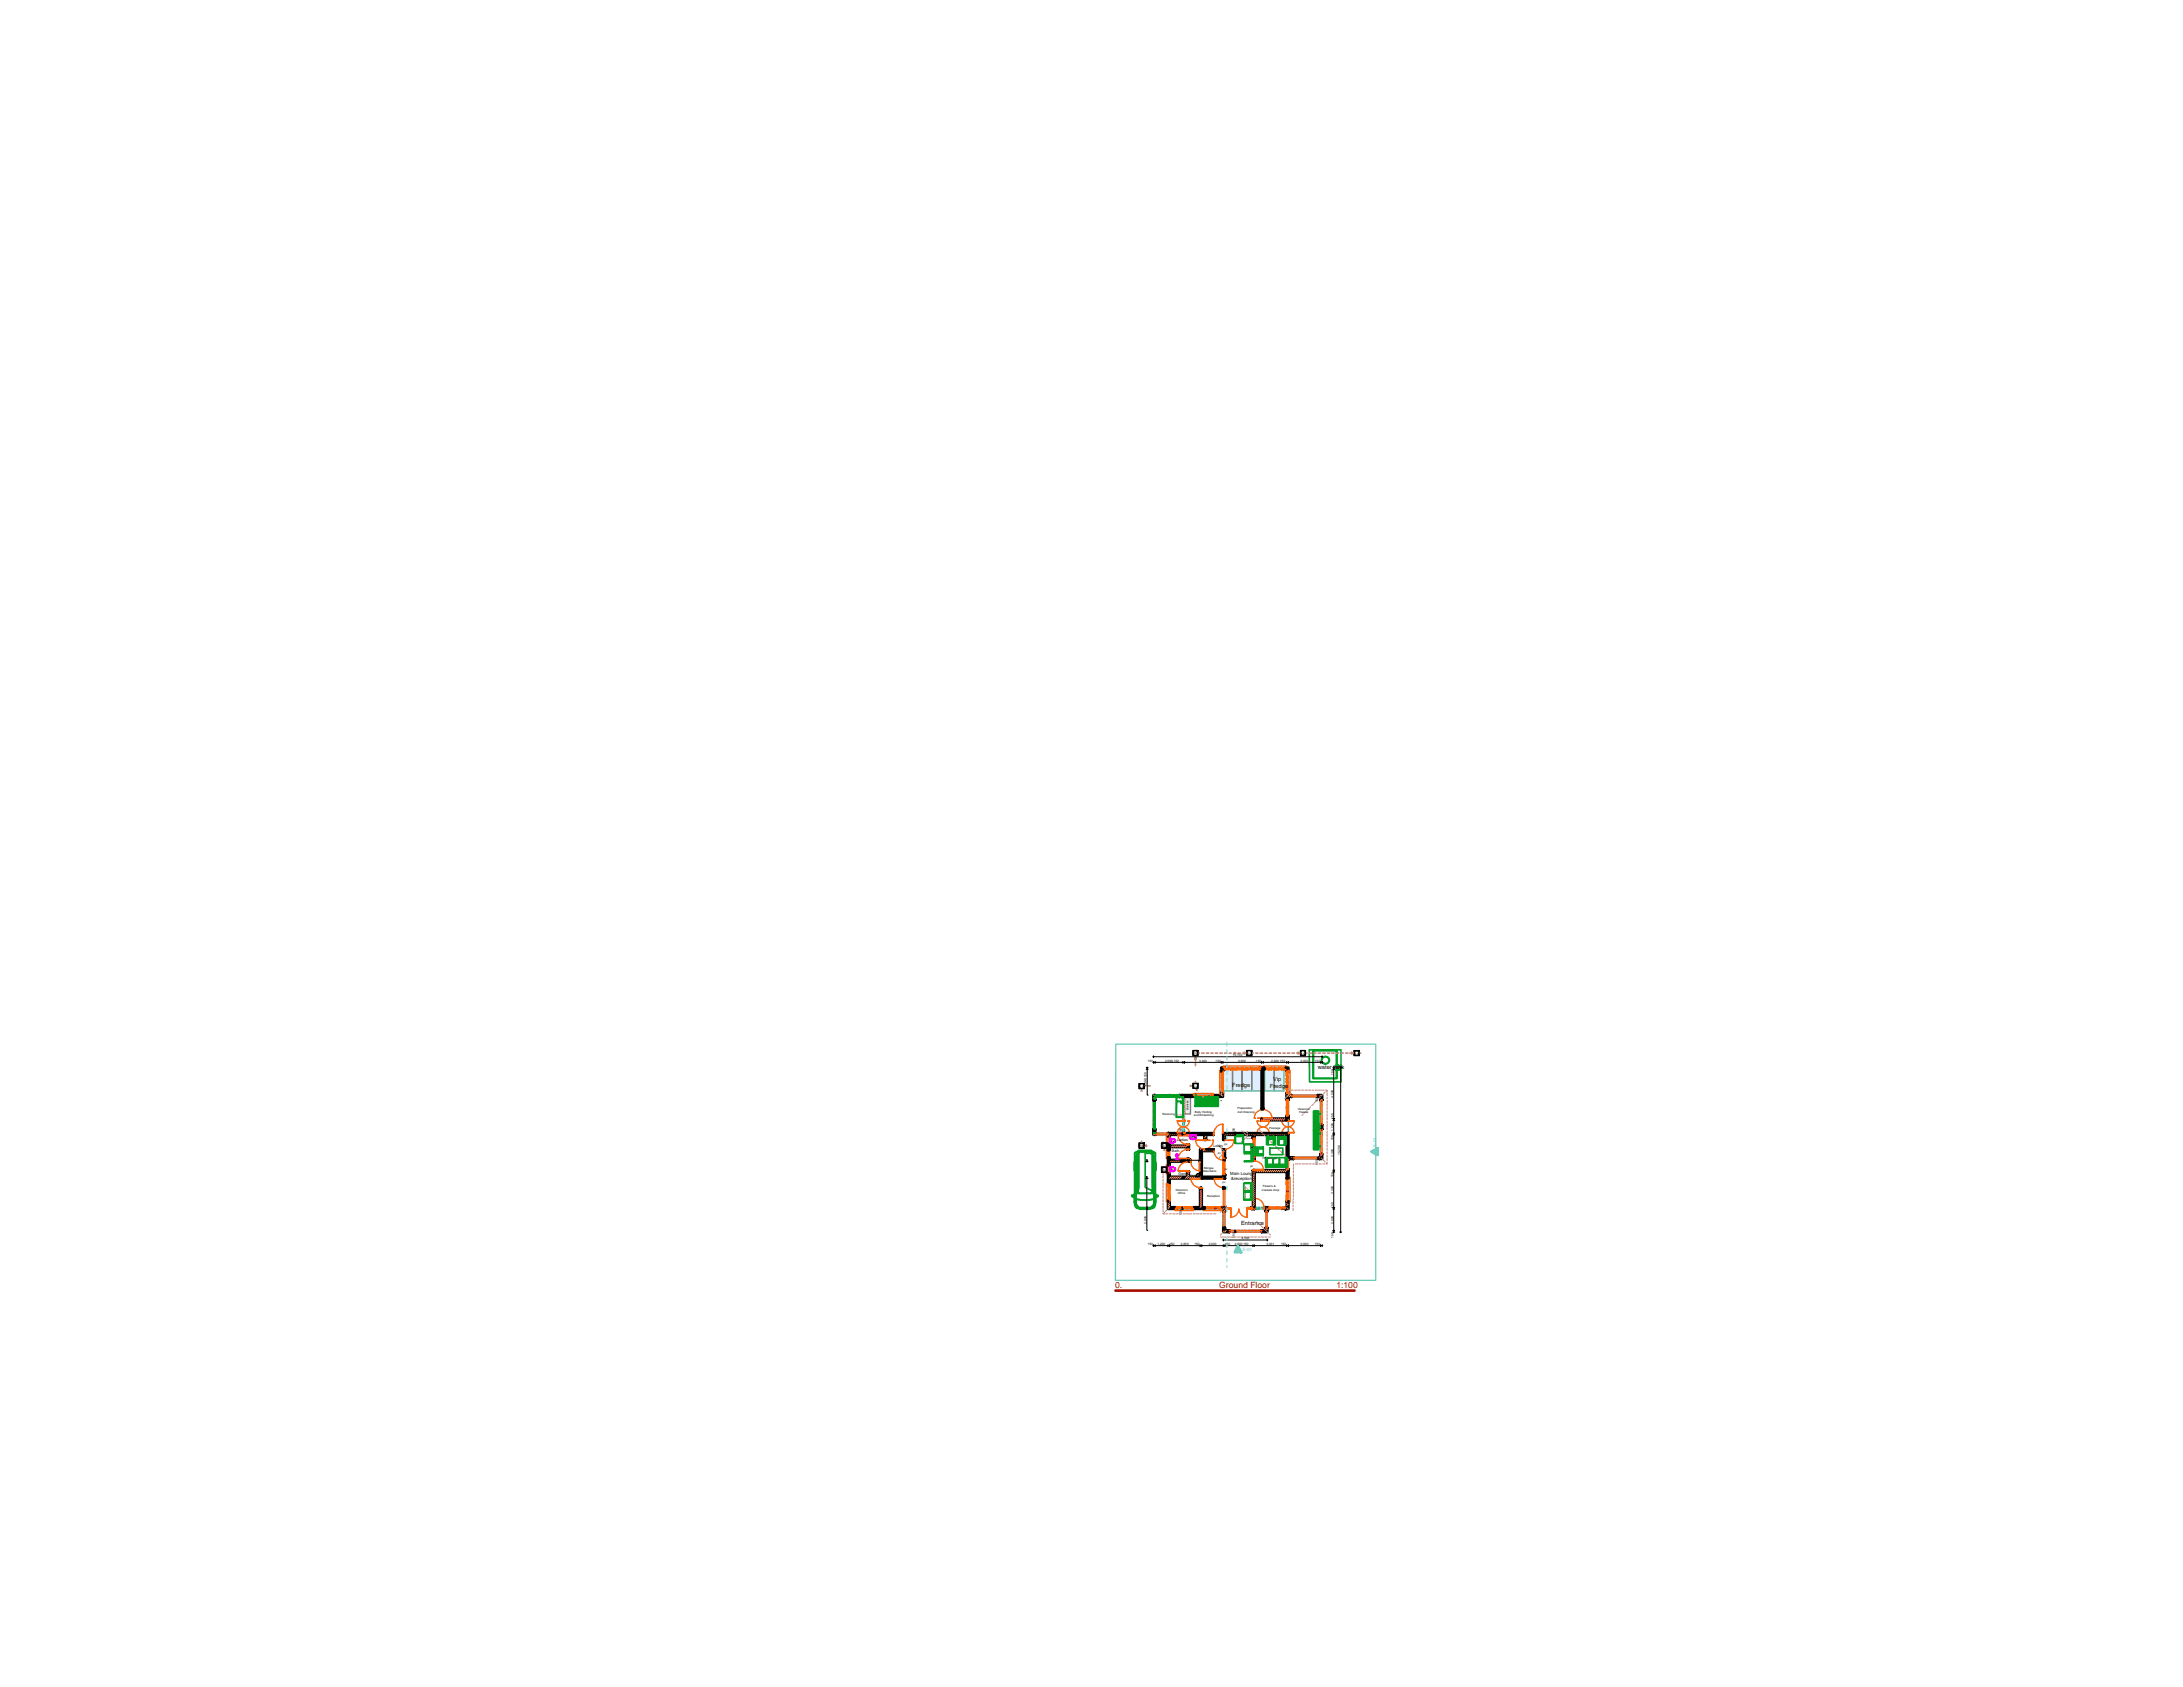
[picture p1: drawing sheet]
<svg xmlns="http://www.w3.org/2000/svg" width="279mm" height="216mm" viewBox="0 0 279 216" stroke-linecap="round" stroke-linejoin="round" font-family="sans-serif">
<defs><g id="words">
<g font-size="1.1" fill="#a80e02">
<text x="142.7" y="164.9">0.</text>
<text x="156.1" y="164.9">Ground Floor</text>
<text x="171" y="164.9">1:100</text>
</g>
<g font-size=".7">
<text x="168.7" y="136.8">water tank</text>
<text x="157.7" y="139.1">Fredge</text>
<text x="162.5" y="139.2" transform="rotate(1 162.5 139.2)">Fredge</text>
<text x="163" y="138.3">Vip</text>
<text x="158.8" y="156.8">Entrance</text>
</g>
<g font-size=".6">
<text x="152.8" y="134.9">i.c</text>
<text x="159.7" y="135">i.c</text>
<text x="166.6" y="135">i.c</text>
<text x="173.5" y="135">i.c</text>
<text x="145.9" y="139.2">i.c</text>
<text x="152.8" y="139.2">i.c</text>
<text x="145.9" y="146.8">i.c</text>
<text x="148.8" y="146.8">i.c</text>
<text x="148.8" y="149.9">i.c</text>
<text x="157.5" y="150.4">Main Lounge</text>
<text x="157.6" y="151.1">&amp;reception</text>
</g>
<g font-size=".6" fill="#3fa5ff">
<text x="176.2" y="146.8" transform="rotate(-90 176.2 146.8)">E-04</text>
<text x="159.1" y="160.1">E-01</text>
</g>
<g font-size=".5">
<text x="150" y="147.5">Bath</text>
<text x="150.7" y="146.1">Ladies</text>
<text x="155.3" y="146.8">Lobby</text>
<text x="150.8" y="150.4">Gents</text>
</g>
<g font-size=".4">
<text x="146.9" y="135.9">150</text>
<text x="149.1" y="135.9">2,599 150</text>
<text x="153.5" y="135.9">3,400</text>
<text x="155.6" y="135.9">150</text>
<text x="157.8" y="135.2">15,700</text>
<text x="158.5" y="135.9">3,600</text>
<text x="160.8" y="135.9">150</text>
<text x="162.7" y="135.9">2,200 150</text>
<text x="166.5" y="135.9">3,000</text>
<text x="168.3" y="135.9">150</text>
<text x="170.7" y="137.6" transform="rotate(-90 170.7 137.6)">150</text>
<text x="146.7" y="139" transform="rotate(-90 146.7 139)">2,399 150</text>
<text x="148.8" y="142.7">Receiving</text>
<text x="152.1" y="142.1" transform="rotate(-90 152.1 142.1)">shelves</text>
<text x="152.8" y="142.9">and Embalming</text>
<text x="152.9" y="142.4">Body Holding</text>
<text x="158.4" y="142">Preperation</text>
<text x="158.4" y="142.4">And Dressing</text>
<text x="166.1" y="142">Viewing&amp;</text>
<text x="166.3" y="142.4">Hearse</text>
<text x="168.7" y="141.1" transform="rotate(-90 168.7 141.1)">150</text>
<text x="170.7" y="143.2" transform="rotate(-90 170.7 143.2)">150</text>
<text x="170.7" y="140.5" transform="rotate(-90 170.7 140.5)">4,599</text>
<text x="146.4" y="147.1" transform="rotate(-90 146.4 147.1)">150</text>
<text x="149.9" y="146.2">wc</text>
<text x="149.9" y="149.8">wc</text>
<text x="151.3" y="145" transform="rotate(-90 151.3 145)">150</text>
<text x="152.4" y="145.7">whb</text>
<text x="154.1" y="149.6">Morgue</text>
<text x="155.9" y="147.6">pv</text>
<text x="156.7" y="149.7">pv</text>
<text x="156.7" y="146.5">pv</text>
<text x="158" y="145" transform="rotate(-90 158 145)">150</text>
<text x="160" y="149.3">pv</text>
<text x="160" y="147">pv</text>
<text x="161.6" y="148.3">VIP Lounge</text>
<text x="162.4" y="144.5">Passage</text>
<text x="168.7" y="149" transform="rotate(-90 168.7 149)">150</text>
<text x="170.7" y="148" transform="rotate(-90 170.7 148)">3,300</text>
<text x="170.7" y="146" transform="rotate(-90 170.7 146)">150</text>
<text x="170.7" y="144.7" transform="rotate(-90 170.7 144.7)">1,200</text>
<text x="171.5" y="147.8" transform="rotate(-88 171.5 147.8)">15,298</text>
<text x="150.5" y="152.4">Director's</text>
<text x="150.8" y="152.9">Office</text>
<text x="151.3" y="155.4" transform="rotate(-90 151.3 155.4)">150</text>
<text x="153.9" y="150">Attendants</text>
<text x="154.5" y="153.2">Reception</text>
<text x="155.5" y="154.7">pv</text>
<text x="156.5" y="151.4" transform="rotate(6 156.5 151.4)">pv</text>
<text x="160.9" y="154.9">pv</text>
<text x="161.5" y="152.4" transform="rotate(1 161.5 152.4)">Caskets shop</text>
<text x="161.6" y="152">Flowers &amp;</text>
<text x="164" y="154.9">pv</text>
<text x="164.6" y="152.6">pv</text>
<text x="170.7" y="154.5" transform="rotate(-90 170.7 154.5)">150</text>
<text x="170.7" y="152.8" transform="rotate(-90 170.7 152.8)">3,300</text>
<text x="170.7" y="150.7" transform="rotate(-90 170.7 150.7)">150</text>
<text x="146.7" y="156.6" transform="rotate(-90 146.7 156.6)">2,000</text>
<text x="146.9" y="159.4">150</text>
<text x="148.1" y="159.4">1,200</text>
<text x="149.7" y="159.4">150</text>
<text x="151.1" y="159.4">2,850</text>
<text x="152.9" y="159.4">150</text>
<text x="154.7" y="159.4">2,000</text>
<text x="156.8" y="159.4">150</text>
<text x="158" y="158.4" transform="rotate(-90 158 158.4)">150</text>
<text x="158" y="159.4">2,600 150</text>
<text x="158.9" y="158.6">4,100</text>
<text x="162.1" y="159.4">3,001</text>
<text x="164" y="159.4">150</text>
<text x="166.5" y="159.4">3,000</text>
<text x="168.3" y="159.4">150</text>
<text x="170.7" y="158.4" transform="rotate(-90 170.7 158.4)">150</text>
<text x="170.7" y="156.6" transform="rotate(-90 170.7 156.6)">2,000</text>
</g>
<text font-size=".3" x="152.4" y="150.5">Urinal</text>
</g></defs>
<g fill="#fff" stroke="#fff" stroke-width=".13">
<path d="M156.6 157.5h.2z"/>
<path d="M156.6 157.5h.2v.2z"/>
<path d="M162 157.5h.2z"/>
<path d="M162 157.5h.2v.2z"/>
<path d="M169 148.1h.2z"/>
<path d="M169 148.1h.2v.2z"/>
<path d="M169 140.2h.2z"/>
<path d="M169 140.2h.2v.2z"/>
<path d="M156.3 140.2h.2z"/>
<path d="M156.3 140.2h.2v.2z"/>
<path d="M156.3 136.6h.2z"/>
<path d="M156.3 136.6h.2v.2z"/>
<path d="M153.6 147.1h.2z"/>
<path d="M153.6 147.1h.2v.2z"/>
<path d="M149.5 145h.2z"/>
<path d="M149.5 145h.2v.2z"/>
<path d="M149.5 154.5h.2z"/>
<path d="M149.5 154.5h.2v.2z"/>
<path d="M149.7 154.5h.9z"/>
<path d="M149.7 154.6h.9v.1z"/>
<path d="M152.6 154.5h1.5z"/>
<path d="M152.6 154.6h1.5v.1z"/>
<path d="M156.2 154.5h.7z"/>
<path d="M156.2 154.6h.7v.1z"/>
<path d="M160.2 154.5h.3z"/>
<path d="M160.2 154.5h.3v.2z"/>
<path d="M161.8 154.5h.6z"/>
<path d="M161.8 154.5h.6v.2z"/>
<path d="M164.5 154.5h.2z"/>
<path d="M164.5 154.5h.2v.2z"/>
<path d="M150.6 154.5h2z"/>
<path d="M150.6 154.5h2v.1z"/>
<path d="M162.4 154.5h2.1z"/>
<path d="M162.4 154.5h2.1v.2z"/>
<path d="M154.1 154.5h2.1z"/>
<path d="M154.1 154.5h2.1v.1z"/>
<path d="M150.6 154.6h2z"/>
<path d="M150.4 154.7h.2z"/>
<path d="M150.4 154.7h2.4v.2z"/>
<path d="M152 154.5h.5z"/>
<path d="M152 154.5h.5v.1z"/>
<path d="M151.6 154.5h.5z"/>
<path d="M151.6 154.5h.5v.1z"/>
<path d="M151.1 154.5h.5z"/>
<path d="M151.1 154.5h.5v.1z"/>
<path d="M150.6 154.5h.5z"/>
<path d="M150.6 154.5h.5v.1z"/>
<path d="M152.1 154.5h.4z"/>
<path d="M151.7 154.5h.3z"/>
<path d="M151.7 154.5h.3v.1z"/>
<path d="M151.1 154.5h.4z"/>
<path d="M151.1 154.5h.4v.1z"/>
<path d="M150.7 154.5h.4z"/>
<path d="M163.5 154.5h.9z"/>
<path d="M163.5 154.5h.9v.1z"/>
<path d="M162.4 154.5h.2z"/>
<path d="M162.4 154.5h.2v.1z"/>
<path d="M162.6 154.5h.8z"/>
<path d="M162.6 154.5h.8v.1z"/>
<path d="M154.1 154.6h2.1z"/>
<path d="M154 154.7h2.4v.2z"/>
<path d="M156.2 154.7h.1z"/>
<path d="M156.2 154.7l.1 .1z"/>
<path d="M154.1 154.6l.1 .1z"/>
<path d="M154 154.7h.2z"/>
<path d="M154 154.7l.2 .1z"/>
<path d="M155.6 154.5h.5z"/>
<path d="M155.6 154.5h.5v.1z"/>
<path d="M155.2 154.5h.5z"/>
<path d="M155.2 154.5h.5v.1z"/>
<path d="M154.7 154.5h.5z"/>
<path d="M154.7 154.5h.5v.1z"/>
<path d="M154.2 154.5h.5z"/>
<path d="M154.2 154.5h.5v.1z"/>
<path d="M155.7 154.5h.4z"/>
<path d="M155.3 154.5h.3z"/>
<path d="M155.3 154.5h.3v.1z"/>
<path d="M154.7 154.5h.4z"/>
<path d="M154.7 154.5h.4v.1z"/>
<path d="M154.1 154.5h.1z"/>
<path d="M154.1 154.5h.1v.1z"/>
<path d="M154.3 154.5h.4z"/>
<path d="M159.7 154.6h.5z"/>
<path d="M159.7 154.6h.5v.1z"/>
<path d="M157 154.6h.5z"/>
<path d="M157 154.6h.5v.1z"/>
<path d="M164.6 149l.2 .1z"/>
<path d="M164.9 150.7h.2z"/>
<path d="M164.9 153.7h.2v.2z"/>
<path d="M164.9 153.7v.1z"/>
<path d="M164.6 141.7h.2v.1z"/>
<path d="M164.9 144.9h.7z"/>
<path d="M164.9 144.9l.7 .1z"/>
<path d="M164.1 144.9h.8z"/>
<path d="M164.1 144.9l.8 .1z"/>
<path d="M164.9 143.5h.7z"/>
<path d="M164.1 143.5h.8z"/>
<path d="M161.7 143.1h1.1z"/>
<path d="M160.5 143.1h1.2z"/>
<path d="M161.7 144.9h.7z"/>
<path d="M161.7 144.9l.7 .1z"/>
<path d="M160.9 144.9h.8z"/>
<path d="M160.9 144.9l.8 .1z"/>
<path d="M161.7 143.5h.7z"/>
<path d="M160.9 143.5h.8z"/>
<path d="M160.6 149.8h4.1z"/>
<path d="M160.6 149.8h4.1v.2z"/>
<path d="M149.5 153.7h.2v.8z"/>
<path d="M149.5 145.2h.2z"/>
<path d="M149.6 151.6h.1z"/>
<path d="M149.6 151.6h.1v2.1z"/>
<path d="M149.6 148.2h.1z"/>
<path d="M149.6 149.2h.1z"/>
<path d="M149.6 150.1h.1z"/>
<path d="M149.6 151.7h.1z"/>
<path d="M149.6 152.2h.1z"/>
<path d="M149.6 152.1h.1z"/>
<path d="M149.6 152.7h.1z"/>
<path d="M149.6 153.2h.1z"/>
<path d="M149.6 153.1h.1z"/>
<path d="M149.6 153.6h.1z"/>
<path d="M149.6 151.6h.1v.1z"/>
<path d="M149.6 152.1l.1 .1z"/>
<path d="M149.6 152.6h.1z"/>
<path d="M149.6 152.6l.1 .1z"/>
<path d="M149.6 152.2h.1v.4z"/>
<path d="M149.6 153.1l.1 .1z"/>
<path d="M149.6 152.7h.1v.4z"/>
<path d="M149.6 153.6h.1v.1z"/>
<path d="M153.6 147.3h.2z"/>
<path d="M153.6 147.3h.2v1.1z"/>
<path d="M153.6 148.7h.2z"/>
<path d="M153.6 148.7h.2v1.9z"/>
<path d="M153.6 152h.2z"/>
<path d="M153.6 152h.2v2.5z"/>
<path d="M152.5 150.9h1.1z"/>
<path d="M160.4 145.2h.2z"/>
<path d="M160.4 145.2h.2v.5z"/>
<path d="M160.4 149.8h.2z"/>
<path d="M160.4 149.8h.2l-.1 4.7z"/>
<path d="M160.4 148.2h.2z"/>
<path d="M160.4 148.2h.2v.3z"/>
<path d="M160.4 145.7h.2z"/>
<path d="M160.4 145.7h.2v2.5z"/>
<path d="M160.5 146.8h.1v.1z"/>
<path d="M160.4 148.5h.2z"/>
<path d="M160.4 149.7l.2 .1z"/>
<path d="M160.6 149.7h1.1z"/>
<path d="M152.2 145h3.1z"/>
<path d="M152.2 145h3.1v.2z"/>
<path d="M156.6 145h8.1z"/>
<path d="M156.6 145h8.1v.2z"/>
<path d="M149.7 145h2.2z"/>
<path d="M149.7 145h2.2v.2z"/>
<path d="M164.9 137h.2z"/>
<path d="M164.9 139.9h.2v.1z"/>
<path d="M149.7 150.6h6.9z"/>
<path d="M149.7 150.6h6.9v.2z"/>
<path d="M150.7 143.4l.8 .1z"/>
<path d="M150.7 143.5h.8z"/>
<path d="M151.5 143.5h.7z"/>
<path d="M150.7 144.9h.8z"/>
<path d="M150.7 144.9l.8 .1z"/>
<path d="M151.5 144.9h.7z"/>
<path d="M151.5 144.9l.7 .1z"/>
<path d="M151.9 149.9h.3z"/>
<path d="M151.9 149.9h.3v.7z"/>
<path d="M151.9 148.3h.3z"/>
<path d="M151.9 148.3h.3v.1z"/>
<path d="M151.9 146.5h.3z"/>
<path d="M151.9 146.5h.3v.6z"/>
<path d="M151.9 145h.3z"/>
<path d="M151.9 145h.3v.2z"/>
<path d="M150.8 145.3h1.1z"/>
<path d="M150.8 145.3h1.1v.1z"/>
<path d="M150.8 148.2h1.1z"/>
<path d="M150.8 148.2l1.1 .1z"/>
<path d="M150.8 149.8h1.1z"/>
<path d="M150.8 149.8h1.1v.1z"/>
<path d="M149.7 146.6h2.2z"/>
<path d="M149.7 146.6h2.2v.2z"/>
<path d="M161.3 136.6h.5z"/>
<path d="M161.3 136.8h.5z"/>
<path d="M164.6 136.6h.1z"/>
<path d="M164.6 136.8h.1z"/>
<path d="M156.7 136.8h4.6z"/>
<path d="M161.8 136.8h2.8z"/>
<path d="M156.6 136.4h4.8z"/>
<path d="M156.7 136.6h4.6v.2z"/>
<path d="M161.2 136.6h.1z"/>
<path d="M160.4 136.8h.8z"/>
<path d="M160.4 136.8h.8v.1z"/>
<path d="M159.7 136.8h.8z"/>
<path d="M159.7 136.8h.8v.1z"/>
<path d="M158.9 136.8h.8z"/>
<path d="M158.9 136.8h.8v.1z"/>
<path d="M158.2 136.8h.8z"/>
<path d="M158.2 136.8h.8v.1z"/>
<path d="M157.5 136.8h.8z"/>
<path d="M157.5 136.8h.8v.1z"/>
<path d="M156.8 136.8h.8z"/>
<path d="M156.8 136.8h.8v.1z"/>
<path d="M160.5 136.8h.6z"/>
<path d="M160.5 136.8h.6v.1z"/>
<path d="M159.7 136.8h.7z"/>
<path d="M159 136.8h.7z"/>
<path d="M159 136.8h.7v.1z"/>
<path d="M158.3 136.8h.6z"/>
<path d="M157.5 136.8h.1z"/>
<path d="M157.5 136.8l.1 .1z"/>
<path d="M157.6 136.8h.6z"/>
<path d="M157.6 136.8h.6v.1z"/>
<path d="M156.7 136.8l.1 .1z"/>
<path d="M156.9 136.8h.6z"/>
<path d="M161.7 136.4h3z"/>
<path d="M161.8 136.6h2.8v.2z"/>
<path d="M164.5 136.6h.1z"/>
<path d="M161.7 136.6h.2z"/>
<path d="M164 136.8h.5z"/>
<path d="M164 136.8h.5v.1z"/>
<path d="M163.6 136.8h.5z"/>
<path d="M163.6 136.8h.5v.1z"/>
<path d="M163.2 136.8h.4z"/>
<path d="M163.2 136.8h.4v.1z"/>
<path d="M162.7 136.8h.5z"/>
<path d="M162.7 136.8h.5v.1z"/>
<path d="M162.3 136.8h.5z"/>
<path d="M162.3 136.8h.5v.1z"/>
<path d="M161.9 136.8h.5z"/>
<path d="M161.9 136.8h.5v.1z"/>
<path d="M164.1 136.8h.3z"/>
<path d="M164.1 136.8h.3v.1z"/>
<path d="M163.6 136.8h.4z"/>
<path d="M162.8 136.8h.4z"/>
<path d="M162.4 136.8h.3z"/>
<path d="M162.4 136.8h.3v.1z"/>
<path d="M161.9 136.8h.4z"/>
<path d="M156.6 145.2h.2z"/>
<path d="M156.6 145.2h.2v.7z"/>
<path d="M156.6 147.3h.2z"/>
<path d="M156.6 147.3h.2v.9z"/>
<path d="M156.6 150.3h.2z"/>
<path d="M156.6 150.3h.2v.5z"/>
<path d="M156.6 152h.2z"/>
<path d="M156.6 152h.2v2.5z"/>
<path d="M156.6 148.2h.2z"/>
<path d="M156.6 148.2h.2v2.1z"/>
<path d="M156.5 149.3h.2z"/>
<path d="M156.6 152h.1z"/>
<path d="M156.6 150.8h.1z"/>
<path d="M155.4 150.9h1.2z"/>
<path d="M156.6 147.1h.2z"/>
<path d="M156.6 145.9h.2z"/>
<path d="M156.8 145.9h1.2z"/>
<path d="M156.8 145.9l1.2 .1z"/>
<path d="M161.7 143.2h3z"/>
<path d="M161.7 143.2h3v.2z"/>
<path d="M151.4 140.2h1.5z"/>
<path d="M151.4 140.2h1.5v.2z"/>
<path d="M155.2 140.2h1.1z"/>
<path d="M155.2 140.2h1.1v.2z"/>
<path d="M152.9 140.2h2.3z"/>
<path d="M152.9 140.2h2.3v.2z"/>
<path d="M152.8 139.9h2.5z"/>
<path d="M154.7 140.2h.4z"/>
<path d="M154.7 140.3h.4v.1z"/>
<path d="M154.4 140.2h.4z"/>
<path d="M154.4 140.3h.4v.1z"/>
<path d="M154 140.2h.4z"/>
<path d="M154 140.3h.4v.1z"/>
<path d="M153.6 140.2h.4z"/>
<path d="M153.6 140.3h.4v.1z"/>
<path d="M153.3 140.2h.4z"/>
<path d="M153.3 140.3h.4v.1z"/>
<path d="M153 140.2h.3z"/>
<path d="M153 140.3h.3v.1z"/>
<path d="M155 140.2l.1 .1z"/>
<path d="M154.4 140.3h.3z"/>
<path d="M154.4 140.3l.3 .1z"/>
<path d="M154.1 140.4h.3z"/>
<path d="M153.7 140.4h.3z"/>
<path d="M153.3 140.3h.3z"/>
<path d="M153.3 140.3l.3 .1z"/>
<path d="M153 140.2v.1z"/>
<path d="M153 140.2h.3v.1z"/>
<path d="M149.7 148.4h2.7z"/>
<path d="M149.7 148.4h2.7v.3z"/>
<path d="M153.6 148.4h.2z"/>
<path d="M153.6 148.4h.2v.3z"/>
<path d="M154.1 145.2h.3z"/>
<path d="M154.1 145.2h.3v.7z"/>
<path d="M154.1 147.1h.2z"/>
<path d="M154.1 145.9h.2z"/>
<path d="M153 145.9h1.1z"/>
<path d="M153 145.9l1.1 .1z"/>
<path d="M154.1 145.9h1.2z"/>
<path d="M154.1 145.9l1.2 .1z"/>
<path d="M156.3 139.9h.1z"/>
<path d="M156.3 139.9h.2v.3z"/>
<path d="M156.3 136.8h.2z"/>
<path d="M156.3 137.1h.2z"/>
<path d="M156.3 137.1h.1z"/>
<path d="M169 140.4h.2z"/>
<path d="M169 140.4h.2v.1z"/>
<path d="M164.9 148.1h.6z"/>
<path d="M165.5 148.1v.2z"/>
<path d="M165.5 148.1h3.3z"/>
<path d="M165.5 148.1h3.3v.2z"/>
<path d="M169 147.8h.2z"/>
<path d="M169 147.8h.2v.3z"/>
<path d="M169 140.5h.2z"/>
<path d="M169 140.5h.2v.3z"/>
<path d="M169 147.7h.2z"/>
<path d="M169 147.7h.2v.1z"/>
<path d="M169 144h.2z"/>
<path d="M169 144h.2v.5z"/>
<path d="M169 140.8h.2z"/>
<path d="M169 140.8h.2v3.2z"/>
<path d="M169 144.5h.2z"/>
<path d="M169 144.5h.2v3.2z"/>
<path d="M168.6 140.2h.2z"/>
<path d="M168.6 140.2h.2v.2z"/>
<path d="M165.3 140.2h3.3z"/>
<path d="M165.3 140.2h3.3v.2z"/>
<path d="M147.8 145h1.7z"/>
<path d="M147.8 145h1.7v.2z"/>
<path d="M150.9 140.2h.5z"/>
<path d="M150.9 140.2h.5v.2z"/>
<path d="M147.8 140.2h3.1z"/>
<path d="M147.8 140.2h3.1v.2z"/>
<path d="M162 154.7h.2z"/>
<path d="M162 154.7h.2v.4z"/>
<path d="M162 157.1h.2z"/>
<path d="M162 157.1h.2v.4z"/>
<path d="M162 155.1h.2z"/>
<path d="M162 155.1h.2v2z"/>
<path d="M156.6 154.7h.2z"/>
<path d="M156.6 154.7h.2v.4z"/>
<path d="M156.6 157.1h.2z"/>
<path d="M156.6 157.1h.2v.4z"/>
<path d="M156.6 155.1h.2z"/>
<path d="M156.6 155.1h.2v2z"/>
<path d="M164.7 140.2h.4z"/>
<path d="M164.7 140.2h.4v.2z"/>
<path d="M153.8 147.1h1.5z"/>
<path d="M153.8 147.1h1.5v.2z"/>
<path d="M156.6 147.1h.2v.2z"/>
<path d="M157 157.5h.3z"/>
<path d="M157 157.5h.3v.2z"/>
<path d="M161.5 157.5h.2z"/>
<path d="M161.5 157.5h.2v.2z"/>
<path d="M157.3 157.5h4.2z"/>
<path d="M157.3 157.5h4.2v.2z"/>
<path d="M149.7 149.4h.5z"/>
<path d="M149.7 149.9h.6z"/>
<path d="M152.2 145.2h.9z"/>
<path d="M152.6 145.4h.1z"/>
<path d="M149.7 145.7h.5z"/>
<path d="M150.6 140.4h.8z"/>
<path d="M150.6 140.4h.8v2.6z"/>
<path d="M150.6 141h.8z"/>
<path d="M150.6 141h.5z"/>
<path d="M150.6 141.2h.8v1.7z"/>
<path d="M153.3 150.6h.3z"/>
<path d="M162.2 148.2h.7z"/>
<path d="M162.2 148.2h.8v.8z"/>
<path d="M162.2 149h.8z"/>
<path d="M162.2 149h.8v.4z"/>
<path d="M163 148.2h.7z"/>
<path d="M163 148.2h.8v.8z"/>
<path d="M163 149h.8z"/>
<path d="M163 149h.8v.4z"/>
<path d="M163.8 148.2h.7z"/>
<path d="M163.8 148.2h.7v.8z"/>
<path d="M163.8 149h.7z"/>
<path d="M163.8 149h.7v.4z"/>
<path d="M162 148.2h.2z"/>
<path d="M163.7 145.8h.7z"/>
<path d="M163.7 146.5h.7z"/>
<path d="M163.7 145.4h.7z"/>
<path d="M163.7 145.4h.7v.4z"/>
<path d="M164.4 146.5h.2z"/>
<path d="M162.3 145.8h.7z"/>
<path d="M162.3 146.5h.7z"/>
<path d="M162.3 145.4h.7z"/>
<path d="M162.3 145.4h.7v.4z"/>
<path d="M161 147h.6z"/>
<path d="M160.6 147h.4z"/>
<path d="M160.6 147h.4v.7z"/>
<path d="M162.5 146.9h1.7z"/>
<path d="M162.5 146.9h1.7v.9z"/>
<path d="M150.6 147.7h.1z"/>
<path d="M150.7 148.4h.1z"/>
<path d="M168.6 142.2h.2z"/>
<path d="M168.6 142.2h.2v2.4z"/>
<path d="M168.1 142.2h.2z"/>
<path d="M168.1 142.2h.2v2.4z"/>
<path d="M168.6 144.6h.2z"/>
<path d="M168.6 144.6h.2v2.5z"/>
<path d="M168.1 144.6h.2z"/>
<path d="M168.1 144.6h.2v2.5z"/>
<path d="M159.2 151.4h1.1z"/>
<path d="M159.2 152.4h1.1v.1z"/>
<path d="M159.3 147.6h1z"/>
<path d="M159.3 148.6h1v.1z"/>
<path d="M159.3 146.4h1z"/>
<path d="M159.3 147.4h1v.1z"/>
<path d="M158 145.2h1.1z"/>
<path d="M158.1 146.3h1z"/>
<path d="M159.2 152.5h1.1z"/>
<path d="M159.2 153.5h1.1v.1z"/>
<path d="M156.6 157.7h.2zM156.6 157.5l.2 .2h-.2z"/>
<path d="M162 157.7h.2zM162 157.5l.2 .2h-.2z"/>
<path d="M147.6 145l.2 .2v-.2zM147.6 145l.2 .2h-.2z"/>
<path d="M147.6 140.2l.2 .2v-.2zM147.6 140.2l.2 .2h-.2z"/>
<path d="M169 148.3h.2zM169 148.1l.2 .2h-.2z"/>
<path d="M169 140.4h.2zM169 140.2l.2 .2h-.2z"/>
<path d="M156.3 140.4h.2zM156.3 140.2l.2 .2h-.2z"/>
<path d="M156.3 136.8h.2zM156.3 136.6l.2 .2h-.2z"/>
<path d="M164.7 136.6l.2 .2v-.2zM164.7 136.6l.2 .2h-.2z"/>
<path d="M153.6 147.3h.2zM153.6 147.1l.2 .2h-.2z"/>
<path d="M149.5 145.2h.2zM149.5 145l.2 .2h-.2z"/>
<path d="M164.7 154.5l.2 .2v-.2zM164.7 154.5l.2 .2h-.2z"/>
<path d="M149.5 154.7h.2zM149.5 154.5l.2 .2h-.2z"/>
<path d="M149.7 154.5l.9 .1v-.1zM149.7 154.5l.9 .1h-.9z"/>
<path d="M149.7 154.7h.9zM149.7 154.6l.9 .1h-.9z"/>
<path d="M152.6 154.5l1.5 .1v-.1zM152.6 154.5l1.5 .1h-1.5zM152.6 154.6h1.5zM152.6 154.6h1.5z"/>
<path d="M152.6 154.7h1.5zM152.6 154.6l1.5 .1h-1.5z"/>
<path d="M156.2 154.5l.7 .1v-.1zM156.2 154.5l.7 .1h-.7z"/>
<path d="M156.2 154.7h.7zM156.2 154.6l.7 .1h-.7z"/>
<path d="M160.2 154.7h.3zM160.2 154.5l.3 .2h-.3z"/>
<path d="M161.8 154.7h.6zM161.8 154.5l.6 .2h-.6z"/>
<path d="M164.5 154.7h.2zM164.5 154.5l.2 .2h-.2z"/>
<path d="M150.6 154.6h2zM150.6 154.5l2 .1h-2z"/>
<path d="M162.4 154.7h2.1zM162.4 154.5l2.1 .2h-2.1z"/>
<path d="M154.1 154.6h2.1zM154.1 154.5l2.1 .1h-2.1z"/>
<path d="M150.6 154.6l2 .1v-.1zM150.6 154.6l2 .1h-2z"/>
<path d="M150.4 154.7h2.2zM150.4 154.7h2.2z"/>
<path d="M150.4 154.9h2.4zM150.4 154.7l2.4 .2h-2.4z"/>
<path d="M152.6 154.6v.1zM152.6 154.6v.1z"/>
<path d="M152.6 154.7l.1 .1zM152.6 154.7l.1 .1z"/>
<path d="M150.6 154.6v.1zM150.6 154.6v.1z"/>
<path d="M150.5 154.7l.1 .1zM150.5 154.7l.1 .1z"/>
<path d="M152 154.5h.5zM152 154.5h.5h-.5zM152 154.5h.5zM152 154.5h.5z"/>
<path d="M152 154.6h.5zM152 154.5l.5 .1h-.5z"/>
<path d="M151.6 154.5h.5zM151.6 154.5h.5h-.5zM151.6 154.5h.5zM151.6 154.5h.5z"/>
<path d="M151.6 154.6h.5zM151.6 154.5l.5 .1h-.5z"/>
<path d="M151.1 154.5h.5zM151.1 154.5h.5h-.5zM151.1 154.5h.5zM151.1 154.5h.5z"/>
<path d="M151.1 154.6h.5zM151.1 154.5l.5 .1h-.5z"/>
<path d="M150.6 154.5h.5zM150.6 154.5h.5h-.5zM150.6 154.5h.5zM150.6 154.5h.5z"/>
<path d="M150.6 154.6h.5zM150.6 154.5l.5 .1h-.5z"/>
<path d="M152.5 154.5l.1 .1v-.1zM152.5 154.5l.1 .1h-.1z"/>
<path d="M152 154.5h.1zM152 154.5h.1z"/>
<path d="M152.1 154.5h.4zM152.1 154.5h.4h-.4z"/>
<path d="M152 154.5l.1 .1zM152 154.5l.1 .1z"/>
<path d="M151.6 154.5l.1 .1zM151.6 154.5l.1 .1z"/>
<path d="M151.7 154.6h.3zM151.7 154.5l.3 .1h-.3z"/>
<path d="M151.5 154.5l.1 .1zM151.5 154.5l.1 .1z"/>
<path d="M151.1 154.5v.1zM151.1 154.5v.1z"/>
<path d="M151.1 154.6h.4zM151.1 154.5l.4 .1h-.4z"/>
<path d="M150.6 154.5v.1v-.1zM150.6 154.5v.1z"/>
<path d="M150.6 154.5h.1zM150.6 154.5h.1z"/>
<path d="M150.7 154.5h.4zM150.7 154.5h.4h-.4z"/>
<path d="M164.4 154.5l.1 .1v-.1zM164.4 154.5l.1 .1h-.1z"/>
<path d="M163.4 154.5l.1 .1v-.1zM163.4 154.5l.1 .1h-.1z"/>
<path d="M163.5 154.6h.9zM163.5 154.5l.9 .1h-.9z"/>
<path d="M163.4 154.5l.1 .1v-.1zM163.4 154.5l.1 .1h-.1z"/>
<path d="M162.4 154.6h.2zM162.4 154.5l.2 .1h-.2z"/>
<path d="M162.6 154.6h.8zM162.6 154.5l.8 .1h-.8z"/>
<path d="M154.1 154.6l2.1 .1v-.1zM154.1 154.6l2.1 .1h-2.1z"/>
<path d="M154 154.7h2.2zM154 154.7h2.2z"/>
<path d="M154 154.7h2.4zM154 154.7h2.4z"/>
<path d="M154 154.9h2.4zM154 154.7l2.4 .2h-2.4z"/>
<path d="M156.2 154.6v.1zM156.2 154.6v.1z"/>
<path d="M156.2 154.8h.1zM156.2 154.7l.1 .1z"/>
<path d="M154 154.8h.2zM154 154.7l.2 .1z"/>
<path d="M155.6 154.5h.5zM155.6 154.5h.5h-.5zM155.6 154.5h.5zM155.6 154.5h.5z"/>
<path d="M155.6 154.6h.5zM155.6 154.5l.5 .1h-.5z"/>
<path d="M155.2 154.5h.5zM155.2 154.5h.5h-.5zM155.2 154.5h.5zM155.2 154.5h.5z"/>
<path d="M155.2 154.6h.5zM155.2 154.5l.5 .1h-.5z"/>
<path d="M154.7 154.5h.5zM154.7 154.5h.5h-.5zM154.7 154.5h.5zM154.7 154.5h.5z"/>
<path d="M154.7 154.6h.5zM154.7 154.5l.5 .1h-.5z"/>
<path d="M154.2 154.5h.5zM154.2 154.5h.5h-.5zM154.2 154.5h.5zM154.2 154.5h.5z"/>
<path d="M154.2 154.6h.5zM154.2 154.5l.5 .1h-.5z"/>
<path d="M156.1 154.5l.1 .1v-.1zM156.1 154.5l.1 .1h-.1z"/>
<path d="M155.6 154.5h.1zM155.6 154.5h.1z"/>
<path d="M155.7 154.5h.4zM155.7 154.5h.4h-.4z"/>
<path d="M155.6 154.5l.1 .1zM155.6 154.5l.1 .1z"/>
<path d="M155.2 154.5l.1 .1zM155.2 154.5l.1 .1z"/>
<path d="M155.3 154.6h.3zM155.3 154.5l.3 .1h-.3z"/>
<path d="M155.1 154.5l.1 .1zM155.1 154.5l.1 .1z"/>
<path d="M154.7 154.5v.1zM154.7 154.5v.1z"/>
<path d="M154.7 154.6h.4zM154.7 154.5l.4 .1h-.4z"/>
<path d="M154.1 154.6h.1zM154.1 154.5l.1 .1h-.1z"/>
<path d="M154.2 154.5h.1zM154.2 154.5h.1z"/>
<path d="M154.3 154.5h.4zM154.3 154.5h.4h-.4z"/>
<path d="M160.2 154.5v.1zM160.2 154.5v.1z"/>
<path d="M160.2 154.5h.1zM160.2 154.5h.1z"/>
<path d="M156.9 154.5v.1zM156.9 154.5v.1z"/>
<path d="M160.2 154.7l.1 .1zM160.2 154.7l.1 .1z"/>
<path d="M156.9 154.7v.1zM156.9 154.7v.1z"/>
<path d="M160.2 154.6v.1zM160.2 154.6v.1z"/>
<path d="M159.6 154.6l.1 .1zM159.6 154.6l.1 .1z"/>
<path d="M156.9 154.6l.1 .1v-.1zM156.9 154.6l.1 .1h-.1z"/>
<path d="M157.5 154.6v.1zM157.5 154.6v.1z"/>
<path d="M159.7 154.7h.5zM159.7 154.6l.5 .1h-.5z"/>
<path d="M157 154.7h.5zM157 154.6l.5 .1h-.5z"/>
<path d="M157.5 155.6l.1 .2zM157.5 155.6l.1 .2z"/>
<path d="M157.5 154.7l.1 .2zM157.5 154.7l.1 .2z"/>
<path d="M157.5 154.9v.7zM157.5 154.9v.7zM157.5 154.9l.1 .7zM157.5 154.9l.1 .7z"/>
<path d="M159.6 155.6v.2zM159.6 155.6v.2z"/>
<path d="M159.6 154.7v.2zM159.6 154.7v.2z"/>
<path d="M159.6 154.9v.7zM159.6 154.9v.7z"/>
<path d="M159.6 154.9v.7zM159.6 154.9v.7z"/>
<path d="M161.8 154.7l.1 .1zM161.8 154.7l.1 .1z"/>
<path d="M160.5 154.7l.1 .1zM160.5 154.7l.1 .1z"/>
<path d="M161.8 154.5h.1zM161.8 154.5h.1z"/>
<path d="M160.5 154.5h.1zM160.5 154.5h.1z"/>
<path d="M161.8 154.5v.1zM161.8 154.5v.1z"/>
<path d="M161.7 154.6l.1 .1zM161.7 154.6l.1 .1z"/>
<path d="M160.5 154.5l.1 .1zM160.5 154.5l.1 .1z"/>
<path d="M160.5 154.6l.1 .1zM160.5 154.6l.1 .1z"/>
<path d="M160.6 153.4l.1 .1v-.1zM160.6 153.4l.1 .1h-.1z"/>
<path d="M160.6 154.4l.1 .1zM160.6 154.4l.1 .1z"/>
<path d="M160.6 153.5v.9zM160.6 153.5v.9z"/>
<path d="M160.6 153.5l.1 .9zM160.6 153.5l.1 .9z"/>
<path d="M164.7 140.2l.2 .5v-.5zM164.7 140.2l.2 .5h-.2z"/>
<path d="M164.7 145l.2 3.4v-3.4zM164.7 145l.2 3.4h-.2z"/>
<path d="M164.7 142.8l.2 .6v-.6zM164.7 142.8l.2 .6h-.2z"/>
<path d="M164.7 153.7l.2 .8v-.8zM164.7 153.7l.2 .8h-.2z"/>
<path d="M164.7 148.4l.2 1.3v-1.3zM164.7 148.4l.2 1.3h-.2zM164.7 149.7l.2 1.1v-1.1zM164.7 149.7l.2 1.1h-.2z"/>
<path d="M164.7 150.8l.1 2.9v-2.9zM164.7 150.8l.1 2.9h-.1z"/>
<path d="M164.7 140.7l.2 2.1v-2.1zM164.7 140.7l.2 2.1h-.2z"/>
<path d="M164.6 148.4l.2 .2v-.2zM164.6 148.4l.2 .2h-.2z"/>
<path d="M164.6 148.6l.2 .4v-.4zM164.6 148.6l.2 .4h-.2zM164.6 149l.2 .1zM164.6 149l.2 .1zM164.6 149l.2 .1z"/>
<path d="M164.6 149.1l.2 .4v-.4zM164.6 149.1l.2 .4h-.2zM164.6 149.5l.2 .2v-.2zM164.6 149.5l.2 .2h-.2z"/>
<path d="M164.9 150.7l.2 .1v-.1zM164.9 150.7l.2 .1h-.2z"/>
<path d="M164.8 150.8l.3 2.9v-2.9zM164.8 150.8l.3 2.9h-.3z"/>
<path d="M164.9 153.9h.2zM164.9 153.7l.2 .2h-.2z"/>
<path d="M164.8 150.8h.1zM164.8 150.8h.1z"/>
<path d="M164.9 150.7v.1zM164.9 150.7v.1z"/>
<path d="M164.8 153.7h.1zM164.8 153.7h.1z"/>
<path d="M164.6 150.9l.2 .7v-.7zM164.6 150.9l.2 .7h-.2z"/>
<path d="M164.6 151.5l.2 .8v-.8zM164.6 151.5l.2 .8h-.2z"/>
<path d="M164.6 152.3l.2 .7v-.7zM164.6 152.3l.2 .7h-.2z"/>
<path d="M164.6 152.9l.2 .8v-.8zM164.6 152.9l.2 .8h-.2z"/>
<path d="M164.6 150.8l.2 .1v-.1zM164.6 150.8l.2 .1h-.2z"/>
<path d="M164.6 150.9h.1zM164.6 150.9h.1z"/>
<path d="M164.6 150.9l.1 .6v-.6zM164.6 150.9l.1 .6h-.1zM164.6 151.5l.1 .1zM164.6 151.5l.1 .1z"/>
<path d="M164.7 151.5l.1 .1zM164.7 151.5l.1 .1z"/>
<path d="M164.7 151.6l.1 .6zM164.7 151.6l.1 .6zM164.7 152.2l.1 .1zM164.7 152.2l.1 .1z"/>
<path d="M164.7 152.3l.1 .6zM164.7 152.3l.1 .6z"/>
<path d="M164.6 153.7h.2zM164.6 153.7h.2h-.2z"/>
<path d="M164.6 152.9l.1 .1zM164.6 152.9l.1 .1z"/>
<path d="M164.6 153l.1 .6v-.6zM164.6 153l.1 .6h-.1zM164.6 153.6l.1 .1zM164.6 153.6l.1 .1z"/>
<path d="M164.6 140.7l.2 .2v-.2zM164.6 140.7l.2 .2h-.2z"/>
<path d="M164.6 140.9l.2 .8v-.8zM164.6 140.9l.2 .8h-.2zM164.6 141.7l.2 .1v-.1zM164.6 141.7l.2 .1h-.2zM164.6 141.7l.2 .1h-.2z"/>
<path d="M164.6 141.8l.2 .8v-.8zM164.6 141.8l.2 .8h-.2zM164.6 142.6l.2 .2v-.2zM164.6 142.6l.2 .2h-.2z"/>
<path d="M164.9 143.3v.1zM164.9 143.3v.1z"/>
<path d="M164.9 145v.1zM164.9 145v.1z"/>
<path d="M164.6 143.3l.1 .1zM164.6 143.3l.1 .1z"/>
<path d="M164.6 145l.1 .1zM164.6 145l.1 .1z"/>
<path d="M164.7 143.4l.2 .1v-.1zM164.7 143.4l.2 .1h-.2z"/>
<path d="M164.7 145h.2zM164.7 145h.2z"/>
<path d="M164.9 145h.7zM164.9 144.9l.7 .1z"/>
<path d="M164.1 145h.8zM164.1 144.9l.8 .1z"/>
<path d="M164.9 143.5h.7zM164.9 143.5h.7z"/>
<path d="M164.1 143.5h.8zM164.1 143.5h.8z"/>
<path d="M161.5 136.8l.2 5.1v-5.1zM161.5 136.8l.2 5.1h-.2z"/>
<path d="M161.5 143.2l.2 .2v-.2zM161.5 143.2l.2 .2h-.2z"/>
<path d="M161.4 141.9l.1 .1zM161.4 141.9l.1 .1z"/>
<path d="M161.4 143.2h.1zM161.4 143.2h.1z"/>
<path d="M161.7 141.9v.1zM161.7 141.9v.1z"/>
<path d="M161.5 141.9l.2 .1zM161.5 141.9l.2 .1z"/>
<path d="M161.5 143.1l.2 .1zM161.5 143.1l.2 .1z"/>
<path d="M161.7 143.1h1.1zM161.7 143.1h1.1z"/>
<path d="M160.5 143.1h1.2zM160.5 143.1h1.2z"/>
<path d="M161.4 143.3l.1 .1zM161.4 143.3l.1 .1z"/>
<path d="M161.4 145l.1 .1zM161.4 145l.1 .1z"/>
<path d="M161.7 143.3v.1zM161.7 143.3v.1z"/>
<path d="M161.7 145v.1zM161.7 145v.1z"/>
<path d="M161.5 143.4l.2 .1zM161.5 143.4l.2 .1z"/>
<path d="M161.5 145l.2 .1v-.1zM161.5 145l.2 .1h-.2z"/>
<path d="M161.7 145h.7zM161.7 144.9l.7 .1z"/>
<path d="M160.9 145h.8zM160.9 144.9l.8 .1z"/>
<path d="M161.7 143.5h.7zM161.7 143.5h.7z"/>
<path d="M160.9 143.5h.8zM160.9 143.5h.8z"/>
<path d="M160.6 150h4.1zM160.6 149.8l4.1 .2h-4.1z"/>
<path d="M149.5 153.7h.2zM149.5 153.7h.2z"/>
<path d="M149.5 154.5h.2zM149.5 153.7l.2 .8h-.2z"/>
<path d="M149.5 146.4h.2zM149.5 146.4h.2z"/>
<path d="M149.5 146.4l.2 .8v-.8zM149.5 146.4l.2 .8h-.2z"/>
<path d="M149.5 145.2l.2 .2v-.2zM149.5 145.2l.2 .2h-.2z"/>
<path d="M149.5 150.1h.2zM149.5 150.1h.2z"/>
<path d="M149.5 150.1l.2 1.5v-1.5zM149.5 150.1l.2 1.5h-.2z"/>
<path d="M149.5 148.2h.2zM149.5 148.2h.2z"/>
<path d="M149.5 148.2l.2 1v-1zM149.5 148.2l.2 1h-.2z"/>
<path d="M149.6 149.2h.1zM149.6 149.2h.1z"/>
<path d="M149.6 153.7h.1zM149.6 151.6l.1 2.1h-.1z"/>
<path d="M149.6 147.2h.1zM149.6 147.2h.1z"/>
<path d="M149.6 147.2l.1 1v-1zM149.6 147.2l.1 1h-.1zM149.6 148.2h.1z"/>
<path d="M149.3 147.1l.2 .1v-.1zM149.3 147.1l.2 .1h-.2z"/>
<path d="M149.3 147.2l.3 1v-1zM149.3 147.2l.3 1h-.3z"/>
<path d="M149.3 148.2l.2 .1v-.1zM149.3 148.2l.2 .1h-.2z"/>
<path d="M149.6 145.4h.1zM149.6 145.4h.1z"/>
<path d="M149.6 145.4l.1 1v-1zM149.6 145.4l.1 1h-.1z"/>
<path d="M149.3 145.3l.2 .1v-.1zM149.3 145.3l.2 .1h-.2z"/>
<path d="M149.3 145.4l.3 1v-1zM149.3 145.4l.3 1h-.3z"/>
<path d="M149.3 146.4l.2 .1v-.1zM149.3 146.4l.2 .1h-.2z"/>
<path d="M149.6 149.2l.1 .9v-.9zM149.6 149.2l.1 .9h-.1zM149.6 150.1h.1z"/>
<path d="M149.3 149l.2 .2v-.2zM149.3 149l.2 .2h-.2z"/>
<path d="M149.3 149.2l.3 .9v-.9zM149.3 149.2l.3 .9h-.3z"/>
<path d="M149.3 150.1l.2 .2v-.2zM149.3 150.1l.2 .2h-.2z"/>
<path d="M149.3 151.5l.2 .1v-.1zM149.3 151.5l.2 .1h-.2z"/>
<path d="M149.3 151.6l.3 2.1v-2.1zM149.3 151.6l.3 2.1h-.3z"/>
<path d="M149.3 153.7l.2 .1v-.1zM149.3 153.7l.2 .1h-.2z"/>
<path d="M149.5 151.6l.1 .1zM149.5 151.6l.1 .1z"/>
<path d="M149.5 151.5v.2zM149.5 151.5v.2z"/>
<path d="M149.5 153.7h.1zM149.5 153.7h.1z"/>
<path d="M149.5 153.7v.1zM149.5 153.7v.1z"/>
<path d="M149.6 151.7l.1 .5v-.5zM149.6 151.7l.1 .5h-.1zM149.6 152.2h.1z"/>
<path d="M149.6 152.1l.1 .6v-.6zM149.6 152.1l.1 .6h-.1zM149.6 152.7h.1z"/>
<path d="M149.6 152.7l.1 .5v-.5zM149.6 152.7l.1 .5h-.1zM149.6 153.2h.1z"/>
<path d="M149.6 153.1l.1 .5v-.5zM149.6 153.1l.1 .5h-.1zM149.6 153.6h.1z"/>
<path d="M149.6 151.7h.1zM149.6 151.6l.1 .1h-.1z"/>
<path d="M149.7 151.7v.1zM149.7 151.7v.1z"/>
<path d="M149.7 151.8v.3v-.3zM149.7 151.8v.3zM149.7 152.1v.1zM149.7 152.1v.1z"/>
<path d="M149.6 152.2h.1zM149.6 152.1l.1 .1z"/>
<path d="M149.6 152.7h.1zM149.6 152.6l.1 .1z"/>
<path d="M149.6 152.6h.1zM149.6 152.2l.1 .4h-.1z"/>
<path d="M149.6 152.7h.1zM149.6 152.7h.1z"/>
<path d="M149.6 153.2h.1zM149.6 153.1l.1 .1z"/>
<path d="M149.6 153.1h.1zM149.6 152.7l.1 .4h-.1z"/>
<path d="M149.6 153.7h.1zM149.6 153.6l.1 .1h-.1z"/>
<path d="M149.7 153.1v.1zM149.7 153.1v.1z"/>
<path d="M149.7 153.2v.4v-.4zM149.7 153.2v.4z"/>
<path d="M149.5 148.1l.1 .1zM149.5 148.1l.1 .1z"/>
<path d="M149.4 148.1l.1 .2v-.2zM149.4 148.1l.1 .2h-.1z"/>
<path d="M149.5 147.2h.1zM149.5 147.2h.1z"/>
<path d="M149.4 147.1l.1 .1v-.1zM149.4 147.1l.1 .1h-.1z"/>
<path d="M149.6 148.2h.1zM149.6 148.2h.1zM149.6 148.2h.1z"/>
<path d="M149.6 147.2h.1zM149.6 147.2h.1z"/>
<path d="M149.6 147.3l.1 .8v-.8zM149.6 147.3l.1 .8h-.1z"/>
<path d="M149.6 148.1v.1zM149.6 148.1v.1z"/>
<path d="M149.5 146.4h.1zM149.5 146.4h.1z"/>
<path d="M149.4 146.4l.1 .1v-.1zM149.4 146.4l.1 .1h-.1z"/>
<path d="M149.5 145.4l.1 .1zM149.5 145.4l.1 .1z"/>
<path d="M149.4 145.3l.1 .2v-.2zM149.4 145.3l.1 .2h-.1z"/>
<path d="M149.6 146.4h.1zM149.6 146.4h.1z"/>
<path d="M149.6 145.5l.1 .8v-.8zM149.6 145.5l.1 .8h-.1z"/>
<path d="M149.6 145.4v.1zM149.6 145.4v.1z"/>
<path d="M149.5 150.1h.1zM149.5 150.1h.1z"/>
<path d="M149.4 150.1l.1 .1v-.1zM149.4 150.1l.1 .1h-.1z"/>
<path d="M149.5 149.2h.1zM149.5 149.2h.1z"/>
<path d="M149.4 149.1l.1 .1v-.1zM149.4 149.1l.1 .1h-.1z"/>
<path d="M149.6 150.1h.1zM149.6 150.1h.1zM149.6 150.1h.1z"/>
<path d="M149.6 149.2h.1zM149.6 149.2h.1zM149.6 149.2h.1z"/>
<path d="M149.6 149.3l.1 .8v-.8zM149.6 149.3l.1 .8h-.1z"/>
<path d="M149.6 149.2v.1zM149.6 149.2v.1z"/>
<path d="M153.6 148.4h.2zM153.6 147.3l.2 1.1h-.2z"/>
<path d="M153.6 150.6h.2zM153.6 148.7l.2 1.9h-.2z"/>
<path d="M153.6 154.5h.2zM153.6 152l.2 2.5h-.2z"/>
<path d="M153.8 152l.1 .1zM153.8 152l.1 .1z"/>
<path d="M153.8 150.7l.1 .1zM153.8 150.7l.1 .1z"/>
<path d="M153.6 152v.1zM153.6 152v.1z"/>
<path d="M153.6 150.7v.1zM153.6 150.7v.1z"/>
<path d="M153.7 152h.1zM153.7 152h.1zM153.7 152h.1z"/>
<path d="M153.6 152h.2zM153.6 152h.2z"/>
<path d="M153.6 150.8l.2 .1zM153.6 150.8l.2 .1z"/>
<path d="M153.7 150.9h.1zM153.7 150.9h.1z"/>
<path d="M152.5 150.9h1.1zM152.5 150.9h1.1z"/>
<path d="M160.4 145.7h.2zM160.4 145.2l.2 .5h-.2z"/>
<path d="M160.4 154.5h.1zM160.4 149.8l.1 4.7h-.1z"/>
<path d="M160.4 148.5h.2zM160.4 148.2l.2 .3h-.2z"/>
<path d="M160.4 148.2h.2zM160.4 145.7l.2 2.5h-.2z"/>
<path d="M160.5 145.7l.1 .1v-.1zM160.5 145.7l.1 .1h-.1z"/>
<path d="M160.5 145.8l.1 1v-1zM160.5 145.8l.1 1h-.1zM160.5 146.8l.1 .1v-.1zM160.5 146.8l.1 .1h-.1zM160.5 146.8l.1 .1h-.1z"/>
<path d="M160.5 146.9l.1 1.1v-1.1zM160.5 146.9l.1 1.1h-.1zM160.5 148l.1 .2v-.2zM160.5 148l.1 .2h-.1z"/>
<path d="M160.3 148.5l.1 .1zM160.3 148.5l.1 .1z"/>
<path d="M160.3 149.8h.1zM160.3 149.8h.1z"/>
<path d="M160.6 148.5v.1zM160.6 148.5v.1z"/>
<path d="M160.4 148.5l.2 .1zM160.4 148.5l.2 .1z"/>
<path d="M160.4 148.6h.1zM160.4 148.6h.1zM160.4 148.6h.1z"/>
<path d="M160.4 149.7h.1zM160.4 149.7h.1zM160.4 149.7h.1z"/>
<path d="M160.4 149.8h.2zM160.4 149.7l.2 .1z"/>
<path d="M160.6 149.7h1.1zM160.6 149.7h1.1z"/>
<path d="M152.2 145.2h3.1zM152.2 145l3.1 .2h-3.1z"/>
<path d="M156.6 145.2h8.1zM156.6 145l8.1 .2h-8.1z"/>
<path d="M149.7 145.2h2.2zM149.7 145l2.2 .2h-2.2z"/>
<path d="M155.3 145l.1 .1zM155.3 145l.1 .1z"/>
<path d="M155.3 145.1l.1 .1zM155.3 145.1l.1 .1z"/>
<path d="M156.5 145l.1 .1zM156.5 145l.1 .1z"/>
<path d="M156.5 145.1l.1 .1zM156.5 145.1l.1 .1z"/>
<path d="M156.5 143.9v1.1zM156.5 143.9v1.1z"/>
<path d="M164.7 136.8l.2 .3v-.3zM164.7 136.8l.2 .3h-.2z"/>
<path d="M164.7 139.9l.2 .3v-.3zM164.7 139.9l.2 .3h-.2z"/>
<path d="M164.7 137.1l.1 2.8v-2.8zM164.7 137.1l.1 2.8h-.1z"/>
<path d="M164.9 137l.2 .1v-.1zM164.9 137l.2 .1h-.2z"/>
<path d="M164.8 137.1l.3 2.8v-2.8zM164.8 137.1l.3 2.8h-.3z"/>
<path d="M164.9 140h.2zM164.9 139.9l.2 .1h-.2z"/>
<path d="M164.8 137.1h.1zM164.8 137.1h.1z"/>
<path d="M164.9 137v.1zM164.9 137v.1z"/>
<path d="M164.8 139.9h.1zM164.8 139.9h.1z"/>
<path d="M164.9 139.9v.1zM164.9 139.9v.1z"/>
<path d="M164.6 137.2l.2 .5v-.5zM164.6 137.2l.2 .5h-.2z"/>
<path d="M164.6 137.6l.2 .5v-.5zM164.6 137.6l.2 .5h-.2z"/>
<path d="M164.6 138l.2 .5v-.5zM164.6 138l.2 .5h-.2z"/>
<path d="M164.6 138.5l.2 .5v-.5zM164.6 138.5l.2 .5h-.2z"/>
<path d="M164.6 138.9l.2 .5v-.5zM164.6 138.9l.2 .5h-.2z"/>
<path d="M164.6 139.3l.2 .5v-.5zM164.6 139.3l.2 .5h-.2z"/>
<path d="M164.6 137.1l.2 .1v-.1zM164.6 137.1l.2 .1h-.2z"/>
<path d="M164.6 137.2l.1 .1zM164.6 137.2l.1 .1z"/>
<path d="M164.6 137.3l.1 .3v-.3zM164.6 137.3l.1 .3h-.1zM164.6 137.6l.1 .1zM164.6 137.6l.1 .1z"/>
<path d="M164.7 137.6l.1 .1zM164.7 137.6l.1 .1z"/>
<path d="M164.7 137.7l.1 .3zM164.7 137.7l.1 .3zM164.7 138l.1 .1zM164.7 138l.1 .1z"/>
<path d="M164.6 138l.1 .1zM164.6 138l.1 .1z"/>
<path d="M164.6 138.1l.1 .4v-.4zM164.6 138.1l.1 .4h-.1zM164.6 138.5h.1zM164.6 138.5h.1z"/>
<path d="M164.7 138.5h.1zM164.7 138.5h.1z"/>
<path d="M164.7 138.5l.1 .4zM164.7 138.5l.1 .4zM164.7 138.9l.1 .1zM164.7 138.9l.1 .1z"/>
<path d="M164.6 138.9l.1 .1zM164.6 138.9l.1 .1z"/>
<path d="M164.6 139l.1 .3v-.3zM164.6 139l.1 .3h-.1zM164.6 139.3l.1 .1zM164.6 139.3l.1 .1z"/>
<path d="M164.6 139.8l.2 .1zM164.6 139.8l.2 .1z"/>
<path d="M164.7 139.3l.1 .1zM164.7 139.3l.1 .1z"/>
<path d="M164.7 139.4l.1 .3zM164.7 139.4l.1 .3zM164.7 139.7l.1 .1zM164.7 139.7l.1 .1z"/>
<path d="M149.7 150.8h6.9zM149.7 150.6l6.9 .2h-6.9z"/>
<path d="M151.4 140.2l.2 3.2v-3.2zM151.4 140.2l.2 3.2h-.2z"/>
<path d="M151.4 145h.1zM151.4 145h.1z"/>
<path d="M151.4 143.4h.1zM151.4 143.4h.1z"/>
<path d="M151.4 143.3v.1zM151.4 143.3v.1z"/>
<path d="M151.6 143.3l.1 .1zM151.6 143.3l.1 .1z"/>
<path d="M151.5 145h.1zM151.5 145h.1z"/>
<path d="M151.5 143.4l.1 .1v-.1zM151.5 143.4l.1 .1h-.1z"/>
<path d="M150.7 143.5h.8zM150.7 143.5h.8z"/>
<path d="M151.5 143.5h.7zM151.5 143.5h.7z"/>
<path d="M150.7 145h.8zM150.7 144.9l.8 .1z"/>
<path d="M151.5 145h.7zM151.5 144.9l.7 .1z"/>
<path d="M151.9 150.6h.3zM151.9 149.9l.3 .7h-.3z"/>
<path d="M151.9 148.4h.3zM151.9 148.3l.3 .1h-.3z"/>
<path d="M151.9 147.1h.3zM151.9 146.5l.3 .6h-.3z"/>
<path d="M151.9 145.2h.3zM151.9 145l.3 .2h-.3z"/>
<path d="M152.2 145.2v.1zM152.2 145.2v.1z"/>
<path d="M151.9 145.2v.1zM151.9 145.2v.1z"/>
<path d="M152 146.4l.1 .1zM152 146.4l.1 .1z"/>
<path d="M151.9 146.5h.2zM151.9 146.5h.2z"/>
<path d="M151.9 145.2l.2 .1zM151.9 145.2l.2 .1z"/>
<path d="M152 145.3h.1zM152 145.3h.1z"/>
<path d="M150.8 145.4h1.1zM150.8 145.3l1.1 .1h-1.1z"/>
<path d="M151.9 147.1h.2zM151.9 147.1h.2z"/>
<path d="M152 147.1h.1zM152 147.1h.1z"/>
<path d="M152 148.3h.1zM152 148.3h.1z"/>
<path d="M151.9 148.3h.2zM151.9 148.3h.2z"/>
<path d="M150.8 148.3h1.1zM150.8 148.2l1.1 .1z"/>
<path d="M152.2 148.6v.1zM152.2 148.6v.1z"/>
<path d="M152.2 149.9v.1zM152.2 149.9v.1z"/>
<path d="M151.9 148.6v.1zM151.9 148.6v.1z"/>
<path d="M151.9 149.9v.1zM151.9 149.9v.1z"/>
<path d="M151.9 148.7h.2zM151.9 148.7h.2z"/>
<path d="M152 148.7h.1zM152 148.7h.1z"/>
<path d="M152 149.8l.1 .1zM152 149.8l.1 .1z"/>
<path d="M151.9 149.9h.2zM151.9 149.9h.2z"/>
<path d="M150.8 149.9h1.1zM150.8 149.8l1.1 .1h-1.1z"/>
<path d="M149.7 146.8h2.2zM149.7 146.6l2.2 .2h-2.2z"/>
<path d="M156.5 136.6l.2 .2v-.2zM156.5 136.6l.2 .2h-.2z"/>
<path d="M156.5 136.8h.2zM156.5 136.8h.2h-.2z"/>
<path d="M161.3 136.6l.5 .2v-.2zM161.3 136.6l.5 .2h-.5zM161.3 136.8h.5zM161.3 136.8h.5z"/>
<path d="M161.3 136.8h.5zM161.3 136.8h.5h-.5z"/>
<path d="M164.6 136.6l.1 .2v-.2zM164.6 136.6l.1 .2h-.1z"/>
<path d="M164.6 136.8h.1zM164.6 136.8h.1h-.1z"/>
<path d="M156.7 136.8h4.6zM156.7 136.8h4.6h-4.6z"/>
<path d="M161.8 136.8h2.8zM161.8 136.8h2.8h-2.8z"/>
<path d="M156.6 136.4l4.8 .2v-.2zM156.6 136.4l4.8 .2h-4.8z"/>
<path d="M161.3 136.6h.1zM156.7 136.6h4.7zM156.7 136.6h4.7z"/>
<path d="M156.7 136.6h4.6zM156.7 136.6h4.6z"/>
<path d="M156.7 136.8h4.6zM156.7 136.6l4.6 .2h-4.6z"/>
<path d="M161.2 136.6l.1 .2zM161.2 136.6l.1 .2z"/>
<path d="M161.2 136.6h.1zM161.2 136.6h.1z"/>
<path d="M156.7 136.6v.2zM156.7 136.6v.2z"/>
<path d="M156.6 136.6h.1zM156.6 136.6h.1z"/>
<path d="M160.4 136.8h.8zM160.4 136.8h.8zM160.4 136.8h.8zM160.4 136.8h.8z"/>
<path d="M160.4 136.9h.8zM160.4 136.8l.8 .1h-.8z"/>
<path d="M159.7 136.8h.8zM159.7 136.8h.8zM159.7 136.8h.8zM159.7 136.8h.8z"/>
<path d="M159.7 136.9h.8zM159.7 136.8l.8 .1h-.8z"/>
<path d="M158.9 136.8h.8zM158.9 136.8h.8zM158.9 136.8h.8zM158.9 136.8h.8z"/>
<path d="M158.9 136.9h.8zM158.9 136.8l.8 .1h-.8z"/>
<path d="M158.2 136.8h.8zM158.2 136.8h.8zM158.2 136.8h.8zM158.2 136.8h.8z"/>
<path d="M158.2 136.9h.8zM158.2 136.8l.8 .1h-.8z"/>
<path d="M157.5 136.8h.8zM157.5 136.8h.8zM157.5 136.8h.8zM157.5 136.8h.8z"/>
<path d="M157.5 136.9h.8zM157.5 136.8l.8 .1h-.8z"/>
<path d="M156.8 136.8h.8zM156.8 136.8h.8zM156.8 136.8h.8zM156.8 136.8h.8z"/>
<path d="M156.8 136.9h.8zM156.8 136.8l.8 .1h-.8z"/>
<path d="M161.2 136.8l.1 .1v-.1zM161.2 136.8l.1 .1h-.1z"/>
<path d="M161.1 136.8l.1 .1zM161.1 136.8l.1 .1z"/>
<path d="M160.4 136.8l.1 .1zM160.4 136.8l.1 .1z"/>
<path d="M160.5 136.9h.6zM160.5 136.8l.6 .1h-.6z"/>
<path d="M159.7 136.8h.7zM159.7 136.8h.7z"/>
<path d="M159.7 136.8v.1zM159.7 136.8v.1z"/>
<path d="M158.9 136.8l.1 .1zM158.9 136.8l.1 .1z"/>
<path d="M159 136.9h.7zM159 136.8l.7 .1h-.7z"/>
<path d="M158.9 136.8h.1zM158.9 136.8h.1z"/>
<path d="M158.2 136.8h.1zM158.2 136.8h.1z"/>
<path d="M158.3 136.8h.6zM158.3 136.8h.6z"/>
<path d="M158.2 136.8l.1 .1zM158.2 136.8l.1 .1z"/>
<path d="M157.5 136.9h.1zM157.5 136.8l.1 .1z"/>
<path d="M157.6 136.9h.6zM157.6 136.8l.6 .1h-.6z"/>
<path d="M157.5 136.8h.1zM157.5 136.8h.1z"/>
<path d="M156.8 136.8h.1zM156.8 136.8h.1z"/>
<path d="M156.9 136.8h.6zM156.9 136.8h.6z"/>
<path d="M161.7 136.4l3 .2v-.2zM161.7 136.4l3 .2h-3zM161.7 136.6h3z"/>
<path d="M161.7 136.6h3zM164.6 136.6h.1z"/>
<path d="M161.8 136.6h2.9zM161.8 136.6h2.9z"/>
<path d="M161.8 136.6h2.8zM161.8 136.6h2.8z"/>
<path d="M161.8 136.8h2.8zM161.8 136.6l2.8 .2h-2.8z"/>
<path d="M164.5 136.6l.1 .2zM164.5 136.6l.1 .2z"/>
<path d="M164.5 136.6h.1zM164.5 136.6h.1z"/>
<path d="M161.8 136.6l.1 .2zM161.8 136.6l.1 .2z"/>
<path d="M161.7 136.6h.2zM161.7 136.6h.2z"/>
<path d="M164 136.8h.5zM164 136.8h.5zM164 136.8h.5zM164 136.8h.5z"/>
<path d="M164 136.9h.5zM164 136.8l.5 .1h-.5z"/>
<path d="M163.6 136.8h.5zM163.6 136.8h.5zM163.6 136.8h.5zM163.6 136.8h.5z"/>
<path d="M163.6 136.9h.5zM163.6 136.8l.5 .1h-.5z"/>
<path d="M163.2 136.8h.4zM163.2 136.8h.4zM163.2 136.8h.4zM163.2 136.8h.4z"/>
<path d="M163.2 136.9h.4zM163.2 136.8l.4 .1h-.4z"/>
<path d="M162.7 136.8h.5zM162.7 136.8h.5zM162.7 136.8h.5zM162.7 136.8h.5z"/>
<path d="M162.7 136.9h.5zM162.7 136.8l.5 .1h-.5z"/>
<path d="M162.3 136.8h.5zM162.3 136.8h.5zM162.3 136.8h.5zM162.3 136.8h.5z"/>
<path d="M162.3 136.9h.5zM162.3 136.8l.5 .1h-.5z"/>
<path d="M161.9 136.8h.5zM161.9 136.8h.5zM161.9 136.8h.5zM161.9 136.8h.5z"/>
<path d="M161.9 136.9h.5zM161.9 136.8l.5 .1h-.5z"/>
<path d="M164.5 136.8l.1 .1v-.1zM164.5 136.8l.1 .1h-.1z"/>
<path d="M164.4 136.8l.1 .1zM164.4 136.8l.1 .1z"/>
<path d="M164 136.8l.1 .1zM164 136.8l.1 .1z"/>
<path d="M164.1 136.9h.3zM164.1 136.8l.3 .1h-.3z"/>
<path d="M163.6 136.8h.4zM163.6 136.8h.4z"/>
<path d="M163.6 136.8v.1zM163.6 136.8v.1z"/>
<path d="M163.2 136.8v.1zM163.2 136.8v.1z"/>
<path d="M163.2 136.9h.4zM163.2 136.8l.4 .1h-.4z"/>
<path d="M162.8 136.8h.4zM162.8 136.8h.4z"/>
<path d="M162.7 136.8l.1 .1zM162.7 136.8l.1 .1z"/>
<path d="M162.3 136.8l.1 .1zM162.3 136.8l.1 .1z"/>
<path d="M162.4 136.9h.3zM162.4 136.8l.3 .1h-.3z"/>
<path d="M161.8 136.8l.1 .1zM161.8 136.8l.1 .1z"/>
<path d="M161.9 136.8h.4zM161.9 136.8h.4z"/>
<path d="M156.6 145.9h.2zM156.6 145.2l.2 .7h-.2z"/>
<path d="M156.6 148.2h.2zM156.6 147.3l.2 .9h-.2z"/>
<path d="M156.6 152h.2zM156.6 152h.2zM156.6 152h.2zM156.6 152h.2z"/>
<path d="M156.6 150.8h.2zM156.6 150.3l.2 .5h-.2z"/>
<path d="M156.6 154.5h.2zM156.6 152l.2 2.5h-.2z"/>
<path d="M156.6 150.3h.2zM156.6 148.2l.2 2.1h-.2z"/>
<path d="M156.5 148.2l.2 .2v-.2zM156.5 148.2l.2 .2h-.2z"/>
<path d="M156.5 148.4l.2 .9v-.9zM156.5 148.4l.2 .9h-.2zM156.5 149.3h.2zM156.5 149.3h.2zM156.5 149.3h.2z"/>
<path d="M156.5 149.3l.2 .9v-.9zM156.5 149.3l.2 .9h-.2zM156.5 150.2l.2 .1v-.1zM156.5 150.2l.2 .1h-.2z"/>
<path d="M156.8 150.7v.1zM156.8 150.7v.1z"/>
<path d="M156.6 150.7v.1zM156.6 150.7v.1z"/>
<path d="M156.6 152h.1zM156.6 152h.1zM156.6 152h.1z"/>
<path d="M156.6 152h.1zM156.6 152h.1z"/>
<path d="M156.6 150.8l.1 .1zM156.6 150.8l.1 .1z"/>
<path d="M156.6 150.9h.1zM156.6 150.9h.1zM156.6 150.9h.1z"/>
<path d="M155.4 150.9h1.2zM155.4 150.9h1.2z"/>
<path d="M156.6 147.1h.1zM156.6 147.1h.1zM156.6 147.1h.1z"/>
<path d="M156.6 147.1h.2zM156.6 147.1h.2z"/>
<path d="M156.6 145.9h.2zM156.6 145.9h.2z"/>
<path d="M156.6 145.9h.1zM156.6 145.9h.1zM156.6 145.9h.1z"/>
<path d="M156.8 146h1.2zM156.8 145.9l1.2 .1z"/>
<path d="M161.7 143.4h3zM161.7 143.2l3 .2h-3z"/>
<path d="M151.4 140.2h1.5zM151.4 140.2h1.5h-1.5z"/>
<path d="M151.4 140.4h1.5zM151.4 140.2l1.5 .2h-1.5z"/>
<path d="M155.2 140.2h1.1zM155.2 140.2h1.1h-1.1z"/>
<path d="M155.2 140.4h1.1zM155.2 140.2l1.1 .2h-1.1z"/>
<path d="M152.9 140.4h2.3zM152.9 140.2l2.3 .2h-2.3z"/>
<path d="M152.8 139.9l2.5 .3v-.3zM152.8 139.9l2.5 .3h-2.5z"/>
<path d="M152.9 140.2h2.4zM152.9 140.2h2.4z"/>
<path d="M152.9 140.2h2.3zM152.9 140.2h2.3h-2.3z"/>
<path d="M155.1 140.2h.1zM155.1 140.2h.1z"/>
<path d="M155.1 140.1l.2 .1zM155.1 140.1l.2 .1z"/>
<path d="M152.8 140.1l.1 .1zM152.8 140.1l.1 .1z"/>
<path d="M154.7 140.2l.4 .1v-.1zM154.7 140.2l.4 .1h-.4zM154.7 140.3h.4zM154.7 140.3h.4z"/>
<path d="M154.7 140.4h.4zM154.7 140.3l.4 .1h-.4z"/>
<path d="M154.4 140.2l.4 .1v-.1zM154.4 140.2l.4 .1h-.4zM154.4 140.3h.4zM154.4 140.3h.4z"/>
<path d="M154.4 140.4h.4zM154.4 140.3l.4 .1h-.4z"/>
<path d="M154 140.2l.4 .1v-.1zM154 140.2l.4 .1h-.4zM154 140.3h.4zM154 140.3h.4z"/>
<path d="M154 140.4h.4zM154 140.3l.4 .1h-.4z"/>
<path d="M153.6 140.2l.4 .1v-.1zM153.6 140.2l.4 .1h-.4zM153.6 140.3h.4zM153.6 140.3h.4z"/>
<path d="M153.6 140.4h.4zM153.6 140.3l.4 .1h-.4z"/>
<path d="M153.3 140.2l.4 .1v-.1zM153.3 140.2l.4 .1h-.4zM153.3 140.3h.4zM153.3 140.3h.4z"/>
<path d="M153.3 140.4h.4zM153.3 140.3l.4 .1h-.4z"/>
<path d="M153 140.2l.3 .1v-.1zM153 140.2l.3 .1h-.3zM153 140.3h.3zM153 140.3h.3z"/>
<path d="M153 140.4h.3zM153 140.3l.3 .1h-.3z"/>
<path d="M155.1 140.2l.1 .2v-.2zM155.1 140.2l.1 .2h-.1z"/>
<path d="M154.7 140.2l.1 .1zM154.7 140.2l.1 .1z"/>
<path d="M154.8 140.2l.2 .1v-.1zM154.8 140.2l.2 .1h-.2z"/>
<path d="M154.7 140.3l.1 .1zM154.7 140.3l.1 .1z"/>
<path d="M154.4 140.3v.1zM154.4 140.3v.1z"/>
<path d="M154.4 140.4h.3zM154.4 140.3l.3 .1z"/>
<path d="M154 140.4h.1zM154 140.4h.1z"/>
<path d="M154.1 140.4h.3zM154.1 140.4h.3z"/>
<path d="M153.7 140.4h.3zM153.7 140.4h.3z"/>
<path d="M153.3 140.4h.3zM153.3 140.3l.3 .1z"/>
<path d="M152.9 140.2l.1 .2v-.2zM152.9 140.2l.1 .2h-.1z"/>
<path d="M153.3 140.2v.1zM153.3 140.2v.1z"/>
<path d="M153 140.2v.1zM153 140.2v.1h.3z"/>
<path d="M149.7 148.7h2.7zM149.7 148.4l2.7 .3h-2.7z"/>
<path d="M153.6 148.7h.2zM153.6 148.4l.2 .3h-.2z"/>
<path d="M152.4 148.4v.1zM152.4 148.4v.1z"/>
<path d="M152.3 148.4h.1zM152.3 148.4h.1z"/>
<path d="M153.6 148.4v.1zM153.6 148.4v.1z"/>
<path d="M153.6 148.4h.1zM153.6 148.4h.1z"/>
<path d="M152.3 148.7h.1zM152.3 148.7h.1z"/>
<path d="M153.6 148.7h.1zM153.6 148.7h.1z"/>
<path d="M152.4 148.5v.1zM152.4 148.5v.1z"/>
<path d="M153.6 148.5v.1zM153.6 148.5v.1z"/>
<path d="M153.5 148.7l.1 1.1zM153.5 148.7l.1 1.1z"/>
<path d="M154.1 145.9h.3zM154.1 145.2l.3 .7h-.3z"/>
<path d="M154.1 147.1h.2zM154.1 147.1h.2z"/>
<path d="M154.1 145.9h.2zM154.1 145.9h.2z"/>
<path d="M153 146h1.1zM153 145.9l1.1 .1z"/>
<path d="M154.1 146h1.2zM154.1 145.9l1.2 .1z"/>
<path d="M156.3 140.2h.2zM156.3 139.9l.2 .3h-.2z"/>
<path d="M156.3 136.8l.2 .3v-.3zM156.3 136.8l.2 .3h-.2zM156.3 137.1h.2z"/>
<path d="M156.4 137.1l.1 2.8v-2.8zM156.4 137.1l.1 2.8h-.1z"/>
<path d="M156.1 137l.2 .1v-.1zM156.1 137l.2 .1h-.2z"/>
<path d="M156.1 137.1h.3zM156.1 137.1h.3z"/>
<path d="M156.1 137.1l.3 2.8v-2.8zM156.1 137.1l.3 2.8h-.3z"/>
<path d="M156.1 139.9h.2zM156.1 139.9h.2z"/>
<path d="M156.1 139.9l.2 .1v-.1zM156.1 139.9l.2 .1h-.2z"/>
<path d="M156.3 137.1h.1zM156.3 137.1h.1z"/>
<path d="M156.3 137v.1zM156.3 137v.1z"/>
<path d="M156.3 139.9h.1zM156.3 139.9h.1zM156.3 139.9h.1zM156.3 139.9h.1z"/>
<path d="M156.3 139.9v.1zM156.3 139.9v.1z"/>
<path d="M156.4 137.2l.2 .5v-.5zM156.4 137.2l.2 .5h-.2z"/>
<path d="M156.4 137.6l.2 .5v-.5zM156.4 137.6l.2 .5h-.2z"/>
<path d="M156.4 138l.2 .5v-.5zM156.4 138l.2 .5h-.2z"/>
<path d="M156.4 138.5l.2 .5v-.5zM156.4 138.5l.2 .5h-.2z"/>
<path d="M156.4 138.9l.2 .5v-.5zM156.4 138.9l.2 .5h-.2z"/>
<path d="M156.4 139.3l.2 .5v-.5zM156.4 139.3l.2 .5h-.2z"/>
<path d="M156.4 137.1l.2 .1v-.1zM156.4 137.1l.2 .1h-.2z"/>
<path d="M156.5 137.2l.1 .1zM156.5 137.2l.1 .1z"/>
<path d="M156.5 137.3l.1 .3v-.3zM156.5 137.3l.1 .3h-.1zM156.5 137.6l.1 .1zM156.5 137.6l.1 .1z"/>
<path d="M156.4 137.6l.1 .1zM156.4 137.6l.1 .1z"/>
<path d="M156.4 137.7l.1 .3v-.3zM156.4 137.7l.1 .3h-.1zM156.4 138l.1 .1zM156.4 138l.1 .1z"/>
<path d="M156.5 138l.1 .1zM156.5 138l.1 .1z"/>
<path d="M156.5 138.1l.1 .4v-.4zM156.5 138.1l.1 .4h-.1zM156.5 138.5h.1zM156.5 138.5h.1z"/>
<path d="M156.4 138.5h.1zM156.4 138.5h.1z"/>
<path d="M156.4 138.5l.1 .4v-.4zM156.4 138.5l.1 .4h-.1zM156.4 138.9l.1 .1zM156.4 138.9l.1 .1z"/>
<path d="M156.5 138.9l.1 .1zM156.5 138.9l.1 .1z"/>
<path d="M156.5 139l.1 .3v-.3zM156.5 139l.1 .3h-.1zM156.5 139.3l.1 .1zM156.5 139.3l.1 .1z"/>
<path d="M156.4 139.8l.2 .1zM156.4 139.8l.2 .1z"/>
<path d="M156.4 139.3l.1 .1zM156.4 139.3l.1 .1z"/>
<path d="M156.4 139.4l.1 .3v-.3zM156.4 139.4l.1 .3h-.1zM156.4 139.7l.1 .1zM156.4 139.7l.1 .1z"/>
<path d="M169 140.5h.2zM169 140.4l.2 .1h-.2z"/>
<path d="M168.9 148.1l.1 .2v-.2zM168.9 148.1l.1 .2h-.1z"/>
<path d="M164.9 148.3h.6zM164.9 148.1l.6 .2h-.6z"/>
<path d="M164.9 148.1h.6v.2zM165.5 148.1v.2z"/>
<path d="M168.8 148.1l.1 .2zM168.8 148.1l.1 .2z"/>
<path d="M165.5 148.3h3.3zM165.5 148.1l3.3 .2h-3.3z"/>
<path d="M169 148.1h.2zM169 147.8l.2 .3h-.2z"/>
<path d="M169 140.8h.2zM169 140.5l.2 .3h-.2z"/>
<path d="M169 147.8h.2zM169 147.7l.2 .1h-.2z"/>
<path d="M169 144.5h.2zM169 144l.2 .5h-.2z"/>
<path d="M169 144h.2zM169 140.8l.2 3.2h-.2z"/>
<path d="M169 147.7h.2zM169 144.5l.2 3.2h-.2z"/>
<path d="M168.8 140.2l.2 .2v-.2zM168.8 140.2l.2 .2h-.2z"/>
<path d="M165.1 140.2l.2 .2v-.2zM165.1 140.2l.2 .2h-.2z"/>
<path d="M168.6 140.4h.2zM168.6 140.2l.2 .2h-.2z"/>
<path d="M165.3 140.4h3.3zM165.3 140.2l3.3 .2h-3.3z"/>
<path d="M147.6 140.4l.2 .4v-.4zM147.6 140.4l.2 .4h-.2z"/>
<path d="M147.6 140.8l.2 3.7v-3.7zM147.6 140.8l.2 3.7h-.2zM147.6 144.5l.2 .5v-.5zM147.6 144.5l.2 .5h-.2z"/>
<path d="M147.8 145.2h1.7zM147.8 145l1.7 .2h-1.7z"/>
<path d="M150.9 140.4h.5zM150.9 140.2l.5 .2h-.5z"/>
<path d="M147.8 140.4h3.1zM147.8 140.2l3.1 .2h-3.1z"/>
<path d="M161.7 157.5l.3 .2v-.2zM161.7 157.5l.3 .2h-.3z"/>
<path d="M162 155.1h.2zM162 154.7l.2 .4h-.2z"/>
<path d="M162 157.5h.2zM162 157.1l.2 .4h-.2z"/>
<path d="M162 157.1h.2zM162 155.1l.2 2h-.2z"/>
<path d="M156.6 155.1h.2zM156.6 154.7l.2 .4h-.2z"/>
<path d="M156.6 157.5h.2zM156.6 157.1l.2 .4h-.2z"/>
<path d="M156.6 157.1h.2zM156.6 155.1l.2 2h-.2z"/>
<path d="M164.7 140.4h.4zM164.7 140.2l.4 .2h-.4z"/>
<path d="M153.8 147.3h1.5zM153.8 147.1l1.5 .2h-1.5z"/>
<path d="M156.6 147.3h.2zM156.6 147.1l.2 .2h-.2z"/>
<path d="M155.3 147.1l.1 .2zM155.3 147.1l.1 .2z"/>
<path d="M156.5 147.1l.1 .2zM156.5 147.1l.1 .2z"/>
<path d="M156.5 147.3v1.1zM156.5 147.3v1.1z"/>
<path d="M157 157.7h.3zM157 157.5l.3 .2h-.3z"/>
<path d="M161.5 157.7h.2zM161.5 157.5l.2 .2h-.2z"/>
<path d="M157.3 157.7h4.2zM157.3 157.5l4.2 .2h-4.2z"/>
<path d="M156.8 157.5l.2 .2v-.2zM156.8 157.5l.2 .2h-.2z"/>
<path d="M149.7 149.4h.6zM149.7 149.4h.6z"/>
<path d="M149.7 149.4h.6zM149.7 149.4h.6z"/>
<path d="M149.7 149.4l.6 .1zM149.7 149.4l.6 .1z"/>
<path d="M149.7 149.5h.7zM149.7 149.5h.7z"/>
<path d="M149.7 149.5h.7zM149.7 149.5h.7z"/>
<path d="M149.7 149.5h.7zM149.7 149.5h.7z"/>
<path d="M149.7 149.5l.8 .1zM149.7 149.5l.8 .1z"/>
<path d="M149.7 149.6l.8 .1v-.1zM149.7 149.6l.8 .1h-.8z"/>
<path d="M149.7 149.7h.8zM149.7 149.7h.8z"/>
<path d="M149.7 149.7h.8zM149.7 149.7l.7 .1z"/>
<path d="M149.7 149.8h.7zM149.7 149.8h.7z"/>
<path d="M149.7 149.8h.7zM149.7 149.8h.7z"/>
<path d="M149.7 149.8h.7zM149.7 149.8h.6z"/>
<path d="M149.7 149.8h.6zM149.7 149.8l.6 .1z"/>
<path d="M149.7 149.9h.6zM149.7 149.9h.6z"/>
<path d="M149.7 149.9h.5zM149.7 149.9h.5z"/>
<path d="M149.7 149.4h.2zM149.7 149.4h.2zM149.7 149.4h.2zM149.7 149.4h.2z"/>
<path d="M149.7 149.4h.2zM149.7 149.4h.2zM149.7 149.4h.2zM149.7 149.4h.2z"/>
<path d="M149.7 149.4l.2 .5v-.5zM149.7 149.4l.2 .5h-.2zM149.7 149.9h.2zM149.7 149.9h.2z"/>
<path d="M149.7 149.9h.2zM149.7 149.9h.2zM149.7 149.9h.2zM149.7 149.9h.2z"/>
<path d="M149.7 149.9h.2zM149.7 149.9h.2z"/>
<path d="M152.2 145.2l.9 .4v-.4zM152.2 145.2l.9 .4h-.9zM152.2 145.6h.9zM152.2 145.6h.9z"/>
<path d="M152.2 145.6h.9zM152.2 145.6h.8zM152.2 145.6h.8zM152.2 145.6h.8z"/>
<path d="M152.2 145.6l.8 .1zM152.2 145.6l.8 .1zM152.2 145.7h.8zM152.2 145.7h.8z"/>
<path d="M152.2 145.7h.8zM152.2 145.7h.8zM152.3 145.7h.7zM152.3 145.7h.7z"/>
<path d="M152.3 145.7h.7zM152.3 145.7h.7zM152.3 145.7h.7zM152.3 145.7h.7z"/>
<path d="M152.3 145.7h.7zM152.3 145.7h.7zM152.3 145.7h.7zM152.3 145.7h.7z"/>
<path d="M152.3 145.7h.7zM152.3 145.7l.6 .1zM152.4 145.8h.5zM152.4 145.8h.5z"/>
<path d="M152.4 145.8h.5zM152.4 145.8h.4zM152.5 145.8h.3zM152.5 145.8h.3z"/>
<path d="M152.5 145.8h.3zM152.5 145.8h.3zM152.6 145.8h.2z"/>
<path d="M152.6 145.8h.2zM152.6 145.8h.2z"/>
<path d="M152.6 145.3h.1zM152.6 145.3h.1z"/>
<path d="M152.6 145.3l.1 .1zM152.6 145.3l.1 .1z"/>
<path d="M149.7 145.7h.6zM149.7 145.7h.6z"/>
<path d="M149.7 145.7h.6zM149.7 145.7h.6z"/>
<path d="M149.7 145.7l.7 .1zM149.7 145.7l.7 .1z"/>
<path d="M149.7 145.8h.7zM149.7 145.8h.7z"/>
<path d="M149.7 145.8l.7 .1zM149.7 145.8l.7 .1z"/>
<path d="M149.7 145.9h.7zM149.7 145.9h.7z"/>
<path d="M149.7 145.9l.8 .1zM149.7 145.9l.8 .1z"/>
<path d="M149.7 146h.8zM149.7 146h.8z"/>
<path d="M149.7 146h.8zM149.7 146h.8z"/>
<path d="M149.7 146h.8zM149.7 146l.7 .1z"/>
<path d="M149.7 146.1h.7zM149.7 146.1h.7z"/>
<path d="M149.7 146.1h.7zM149.7 146.1l.7 .1zM149.7 146.2h.7zM149.7 146.2h.7z"/>
<path d="M149.7 146.2h.7zM149.7 146.2h.6z"/>
<path d="M149.7 146.2h.6zM149.7 146.2h.6z"/>
<path d="M149.7 146.2h.5zM149.7 146.2h.5zM149.7 146.2h.6z"/>
<path d="M149.7 145.7h.2zM149.7 145.7h.2zM149.7 145.7h.2zM149.7 145.7h.2z"/>
<path d="M149.7 145.7h.2zM149.7 145.7h.2zM149.7 145.7h.2zM149.7 145.7h.2z"/>
<path d="M149.7 145.7l.2 .5v-.5zM149.7 145.7l.2 .5h-.2z"/>
<path d="M149.7 146.2h.2zM149.7 146.2h.2zM149.7 146.2h.2zM149.7 146.2h.2zM149.7 146.2h.2zM149.7 146.2h.2z"/>
<path d="M149.7 146.2h.2zM149.7 146.2h.2z"/>
<path d="M150.6 143h.8zM150.6 140.4l.8 2.6h-.8z"/>
<path d="M150.6 140.4l.8 .6v-.6zM150.6 140.4l.8 .6h-.8zM150.6 141h.8z"/>
<path d="M151.1 141h.3zM151.1 141h.3z"/>
<path d="M150.6 141l.8 .2-.3-.2zM150.6 141l.8 .2h-.8z"/>
<path d="M150.6 142.9h.8zM150.6 141.2l.8 1.7h-.8z"/>
<path d="M153.3 150.2h.1zM153.3 150.2h.1zM153.3 150.2h.1z"/>
<path d="M153.3 150.2h.1zM153.3 150.2h.1zM153.3 150.2h.1zM153.3 150.2h.1z"/>
<path d="M153.3 150.2h.2zM153.3 150.2h.2zM153.2 150.2h.3zM153.2 150.2h.3z"/>
<path d="M153.2 150.2l.3 .1zM153.2 150.2l.3 .1zM153.2 150.3h.3zM153.2 150.3h.3z"/>
<path d="M153.2 150.3h.4zM153.2 150.3h.4zM153.1 150.3h.5zM153.1 150.3h.5z"/>
<path d="M153.1 150.3l.5 .1v-.1zM153.1 150.3l.5 .1h-.5zM153.1 150.4h.5zM153.1 150.4h.5z"/>
<path d="M153.1 150.4h.5zM153.1 150.4h.5zM153.1 150.4h.5zM153.1 150.4h.5z"/>
<path d="M153.1 150.4l.5 .1v-.1zM153.1 150.4l.5 .1h-.6zM153 150.5h.6zM153 150.5h.6z"/>
<path d="M153 150.5l.6 .1v-.1zM153 150.5l.6 .1h-.6z"/>
<path d="M162.2 148.2h.8zM162.2 148.2h.8zM162.2 148.2h.8zM162.2 148.2h.8zM162.2 148.2h.8zM162.2 148.2h.8zM162.2 148.2h.8zM162.2 148.2h.8z"/>
<path d="M162.2 149h.8zM162.2 148.2l.8 .8h-.8z"/>
<path d="M162.2 149.4h.8zM162.2 149l.8 .4h-.8z"/>
<path d="M163 148.2h.7zM163 148.2h.7zM163 148.2h.7zM163 148.2h.7z"/>
<path d="M163 148.2h.8zM163 148.2h.8zM163 148.2h.8zM163 148.2h.8z"/>
<path d="M163 149h.8zM163 148.2l.8 .8h-.8z"/>
<path d="M163 149.4h.8zM163 149l.8 .4h-.8z"/>
<path d="M163.8 148.2h.7zM163.8 148.2h.7zM163.8 148.2h.7zM163.8 148.2h.7zM163.8 148.2h.7zM163.8 148.2h.7zM163.8 148.2h.7zM163.8 148.2h.7z"/>
<path d="M163.8 149h.7zM163.8 148.2l.7 .8h-.7z"/>
<path d="M163.8 149.4h.7zM163.8 149l.7 .4h-.7z"/>
<path d="M162 148.2h.2zM162 148.2h.2zM162 148.2h.2zM162 148.2h.2z"/>
<path d="M162 148.2h.2zM162 148.2h.2zM162 148.2h.2zM162 148.2h.2z"/>
<path d="M162 148.2l.2 1.2v-1.2zM162 148.2l.2 1.2h-.2zM162 149.4h.2zM162 149.4h.2z"/>
<path d="M162 149.4h.2zM162 149.4h.2zM162 149.4h.2zM162 149.4h.2zM162 149.4h.2zM162 149.4h.2zM162 149.4h.2z"/>
<path d="M164.6 148.2h.1zM164.6 148.2h.1zM164.5 148.2h.2zM164.5 148.2h.2zM164.5 148.2h.2zM164.5 148.2h.2zM164.5 148.2h.2zM164.5 148.2h.2z"/>
<path d="M164.5 148.2l.2 1.2v-1.2zM164.5 148.2l.2 1.2h-.2zM164.5 149.4h.2zM164.5 149.4h.2z"/>
<path d="M164.5 149.4h.2zM164.5 149.4h.2zM164.5 149.4h.2zM164.5 149.4h.2z"/>
<path d="M164.5 149.4h.2zM164.5 149.4h.2z"/>
<path d="M163.7 145.8l.7 .7v-.7zM163.7 145.8l.7 .7h-.7zM163.7 146.5h.7zM163.7 146.5h.7z"/>
<path d="M163.7 146.5h.7zM163.7 146.5h.7zM163.7 146.5h.7zM163.7 146.5h.7z"/>
<path d="M163.7 146.5h.7zM163.7 146.5h.7z"/>
<path d="M163.7 145.8h.7zM163.7 145.4l.7 .4h-.7z"/>
<path d="M163.5 145.4h.2zM163.5 145.4h.2zM163.5 145.4h.2zM163.5 145.4h.2z"/>
<path d="M163.5 145.4l.2 1.1v-1.1zM163.5 145.4l.2 1.1h-.2zM163.5 146.5h.2zM163.5 146.5h.2zM163.5 146.5h.2zM163.5 146.5h.2z"/>
<path d="M164.4 145.4h.2zM164.4 145.4h.2zM164.4 145.4h.2zM164.4 145.4h.2zM164.4 145.4h.2z"/>
<path d="M164.4 145.4h.2zM164.4 145.4h.2zM164.4 145.4h.2zM164.4 145.4h.2z"/>
<path d="M164.4 145.4l.2 1.1v-1.1zM164.4 145.4l.2 1.1h-.2zM164.4 146.5h.2zM164.4 146.5h.2z"/>
<path d="M164.4 146.5h.2zM164.4 146.5h.2zM164.4 146.5h.2zM164.4 146.5h.2z"/>
<path d="M164.4 146.5h.2zM164.4 146.5h.2z"/>
<path d="M162.3 145.8l.7 .7v-.7zM162.3 145.8l.7 .7h-.7zM162.3 146.5h.7zM162.3 146.5h.7zM162.3 146.5h.7zM162.3 146.5h.7zM162.3 146.5h.7zM162.3 146.5h.7z"/>
<path d="M162.4 146.5h.6zM162.3 146.5h.7z"/>
<path d="M162.3 145.8h.7zM162.3 145.4l.7 .4h-.7z"/>
<path d="M162.2 145.4h.1zM162.2 145.4h.1zM162.1 145.4h.2zM162.1 145.4h.2z"/>
<path d="M162.1 145.4l.2 1.1v-1.1zM162.1 145.4l.2 1.1h-.2zM162.1 146.5h.2zM162.1 146.5h.2z"/>
<path d="M162.1 146.5h.2zM162.1 146.5h.2z"/>
<path d="M163 145.4h.2zM163 145.4h.2zM163 145.4h.2zM163 145.4h.2z"/>
<path d="M163 145.4l.2 1.1v-1.1zM163 145.4l.2 1.1h-.2zM163 146.5h.2zM163 146.5h.2z"/>
<path d="M163 146.5h.2zM163 146.5h.2z"/>
<path d="M161 147h.7zM161 147h.7z"/>
<path d="M161 147l.7 .1zM161 147l.7 .1z"/>
<path d="M161 147.1l.7 .5v-.5zM161 147.1l.7 .5h-.7z"/>
<path d="M161 147.6l.7 .1zM161 147.6l.7 .1z"/>
<path d="M161 147.7h.6zM161 147.7h.6zM161 147.7h.7z"/>
<path d="M160.6 147.7h.4zM160.6 147l.4 .7h-.4z"/>
<path d="M160.6 146.8h1.1zM160.6 146.8h1.1zM160.6 146.8h1.1z"/>
<path d="M160.6 146.8h1.1zM160.6 146.8h1.1z"/>
<path d="M160.6 146.8h1.1zM160.6 146.8h1.1zM160.6 146.8h1.1zM160.6 146.8h1.1z"/>
<path d="M160.6 146.8l1.1 .2v-.2zM160.6 146.8l1.1 .2h-1.1zM160.6 147h1.1zM160.6 147h1.1z"/>
<path d="M160.6 147h1.1zM160.6 147h1.1zM160.6 147h1.1z"/>
<path d="M160.6 147h1.1zM160.6 147h1.1zM160.6 147h1.1zM160.6 147h1.1z"/>
<path d="M160.6 147.7h1.1zM160.6 147.7h1.1zM160.6 147.7h1.1z"/>
<path d="M160.6 147.7h1.1zM160.6 147.7h1.1z"/>
<path d="M160.6 147.7h1.1zM160.6 147.7h1.1zM160.6 147.7h1.1zM160.6 147.7h1.1z"/>
<path d="M160.6 147.7l1.1 .2v-.2zM160.6 147.7l1.1 .2h-1.1zM160.6 147.9h1.1zM160.6 147.9h1.1z"/>
<path d="M160.6 147.9h1.1zM160.6 147.9h1.1zM160.6 147.9h1.1z"/>
<path d="M160.6 147.9h1.1zM160.6 147.9h1.1zM160.6 147.9h1.1zM160.6 147.9h1.1z"/>
<path d="M162.5 147.8h1.7zM162.5 146.9l1.7 .9h-1.7z"/>
<path d="M150.6 147.7h.2zM150.5 147.7h.3zM150.5 147.7h.3zM150.5 147.7h.3z"/>
<path d="M150.5 147.7l.3 .1v-.1zM150.5 147.7l.3 .1h-.3zM150.5 147.8h.3zM150.5 147.8h.3z"/>
<path d="M150.5 147.8l.3 .1v-.1zM150.5 147.8l.3 .1h-.3zM150.5 147.9h.3zM150.5 147.9h.3z"/>
<path d="M150.5 147.9l.2 .1 .1-.1zM150.5 147.9l.2 .1h-.2z"/>
<path d="M150.5 148h.2zM150.5 148h.1z"/>
<path d="M150.6 148.2h.1zM150.6 148.2h.1z"/>
<path d="M150.6 148v.2zM150.6 148v.2z"/>
<path d="M150.6 148.2h.1zM150.6 148.2h.1zM150.6 148.2h.1zM150.6 148.2h.1z"/>
<path d="M150.6 148.2h.1zM150.6 148.2h.1zM150.6 148.2h.1zM150.6 148.2h.1zM150.6 148.2h.1zM150.6 148.2h.1zM150.6 148.2h.1zM150.6 148.2h.1zM150.6 148.2h.1zM150.6 148.2h.1z"/>
<path d="M150.6 148.2l.1 .1zM150.6 148.2l.1 .1zM150.6 148.3h.1zM150.6 148.3h.1zM150.6 148.3h.1zM150.6 148.3h.1zM150.6 148.3h.1zM150.6 148.3h.1zM150.6 148.3h.1zM150.6 148.3h.1zM150.6 148.3h.1zM150.6 148.3h.1z"/>
<path d="M150.6 148.3h.1zM150.6 148.3h.1zM150.6 148.3h.1zM150.6 148.3h.1z"/>
<path d="M150.6 148.3h.1zM150.6 148.3h.1z"/>
<path d="M150.6 148.3l.1 .1zM150.6 148.3l.1 .1z"/>
<path d="M150.5 148.4h.3zM150.5 148.4h.3z"/>
<path d="M150.5 148.4h.3zM150.5 148.4h.3zM150.5 148.4h.3zM150.5 148.4h.3zM150.5 148.4h.3zM150.5 148.4h.3zM150.5 148.4h.3zM150.5 148.4h.3zM150.5 148.4h.3zM150.5 148.4h.3z"/>
<path d="M150.5 148.4h.3zM150.5 148.4h.3z"/>
<path d="M150.6 148.4h.1zM150.6 148.4h.1z"/>
<path d="M150.7 148.4h.1zM150.7 148.4h.1z"/>
<path d="M150.7 148.4h.1zM150.7 148.4h.1zM150.7 148.4h.1zM150.7 148.4h.1z"/>
<path d="M150.7 148.4h.1zM150.7 148.4h.1z"/>
<path d="M150.7 148.4h.1zM150.7 148.4h.1z"/>
<path d="M150.7 148.4h.1zM150.7 148.4h.1z"/>
<path d="M150.7 148.4h.1zM150.7 148.4h.1zM150.7 148.4h.1zM150.7 148.4h.1zM150.7 148.4h.1zM150.7 148.4h.1zM150.7 148.4h.1zM150.7 148.4h.1z"/>
<path d="M150.5 148.4h.1zM150.5 148.4h.1zM150.5 148.4h.1z"/>
<path d="M150.7 148.4h.1zM150.7 148.4h.1z"/>
<path d="M150.6 148.4h.1zM150.6 148.4h.1z"/>
<path d="M168.6 144.6h.2zM168.6 142.2l.2 2.4h-.2z"/>
<path d="M168.5 144.2l.1 .1zM168.5 144.2l.1 .1z"/>
<path d="M168.5 142.5l.1 .1zM168.5 142.5l.1 .1z"/>
<path d="M168.3 142.2l.2 2.4v-2.4zM168.3 142.2l.2 2.4h-.2z"/>
<path d="M168.3 144.2v.1zM168.3 144.2v.1z"/>
<path d="M168.3 142.5v.1zM168.3 142.5v.1z"/>
<path d="M168.1 144.6h.2zM168.1 142.2l.2 2.4h-.2z"/>
<path d="M168.8 144.2l.2 .1v-.1zM168.8 144.2l.2 .1h-.2z"/>
<path d="M168.8 142.5l.2 .1v-.1zM168.8 142.5l.2 .1h-.2z"/>
<path d="M168.6 147.1h.2zM168.6 144.6l.2 2.5h-.2z"/>
<path d="M168.5 145l.1 .1zM168.5 145l.1 .1z"/>
<path d="M168.5 146.7l.1 .1zM168.5 146.7l.1 .1z"/>
<path d="M168.3 144.6l.2 2.5v-2.5zM168.3 144.6l.2 2.5h-.2z"/>
<path d="M168.3 145v.1zM168.3 145v.1z"/>
<path d="M168.3 146.7v.1zM168.3 146.7v.1z"/>
<path d="M168.1 147.1h.2zM168.1 144.6l.2 2.5h-.2z"/>
<path d="M168.8 145l.2 .1v-.1zM168.8 145l.2 .1h-.2z"/>
<path d="M168.8 146.7l.2 .1v-.1zM168.8 146.7l.2 .1h-.2z"/>
<path d="M159.2 151.4l1.1 .1zM159.2 151.4l1.1 .1z"/>
<path d="M159.2 151.5l1.1 .9v-.9zM159.2 151.5l1.1 .9h-1.1z"/>
<path d="M159.2 152.5h1.1zM159.2 152.4l1.1 .1h-1.1z"/>
<path d="M159.3 147.6h1zM159.3 147.6h1h-1z"/>
<path d="M159.2 147.6l1.1 1v-1zM159.2 147.6l1.1 1h-1.1z"/>
<path d="M159.3 148.7h1zM159.3 148.6l1 .1h-1z"/>
<path d="M159.3 146.4l1 .1v-.1zM159.3 146.4l1 .1h-1z"/>
<path d="M159.2 146.5l1.1 .9v-.9zM159.2 146.5l1.1 .9h-1.1z"/>
<path d="M159.3 147.5h1zM159.3 147.4l1 .1h-1z"/>
<path d="M158 145.2l1.1 1.1v-1.1zM158 145.2l1.1 1.1h-1.1z"/>
<path d="M158.1 146.3h1zM158.1 146.3h1z"/>
<path d="M158.1 146.3h1zM158.1 146.3h1z"/>
<path d="M159.2 152.5l1.1 .1v-.1zM159.2 152.5l1.1 .1h-1.1z"/>
<path d="M159.2 152.6l1.1 .9v-.9zM159.2 152.6l1.1 .9h-1.1z"/>
<path d="M159.2 153.6h1.1zM159.2 153.5l1.1 .1h-1.1z"/>
</g>
<g fill="#dfefff" stroke="#dfefff" stroke-width=".13">
<path d="M163.1 136.8h1.2z"/>
<path d="M163.1 136.8h1.2v2.8z"/>
<path d="M161.9 136.8h1.2z"/>
<path d="M161.9 136.8h1.2v2.8z"/>
<path d="M160.2 136.8h1.3z"/>
<path d="M160.2 136.8h1.3v2.8z"/>
<path d="M159 136.8h1.2z"/>
<path d="M159 136.8h1.2v2.8z"/>
<path d="M157.7 136.8h1.3z"/>
<path d="M157.7 136.8h1.3v2.8z"/>
<path d="M156.5 136.8h1.2z"/>
<path d="M156.5 136.8h1.2v2.8z"/>
<path d="M163.1 139.6h1.2zM163.1 136.8l1.2 2.8h-1.2z"/>
<path d="M161.9 139.6h1.2zM161.9 136.8l1.2 2.8h-1.2z"/>
<path d="M160.2 139.6h1.3zM160.2 136.8l1.3 2.8h-1.3z"/>
<path d="M159 139.6h1.2zM159 136.8l1.2 2.8h-1.2z"/>
<path d="M157.7 139.6h1.3zM157.7 136.8l1.3 2.8h-1.3z"/>
<path d="M156.5 139.6h1.2zM156.5 136.8l1.2 2.8h-1.2z"/>
</g>
<g fill="#e9e9e9" stroke="#e9e9e9" stroke-width=".13">
<path d="M151.6 140.4h.8z"/>
<path d="M151.6 140.4h.8v2.2z"/>
<path d="M151.6 142.6h.8zM151.6 140.4l.8 2.2h-.8z"/>
</g>
<g fill="#f2f9ff" stroke="#f2f9ff" stroke-width=".13">
<path d="M148.7 149.4h.6z"/>
<path d="M148.7 149.4h.6v.6z"/>
<path d="M148.7 146.3h.6z"/>
<path d="M148.7 146.3h.6v.6z"/>
<path d="M145.8 146.3h.6z"/>
<path d="M145.8 146.3h.6v.6z"/>
<path d="M145.8 138.7h.6z"/>
<path d="M145.8 138.7h.6v.6z"/>
<path d="M152.7 134.4h.6z"/>
<path d="M152.7 134.4h.6v.7z"/>
<path d="M159.6 134.4h.6z"/>
<path d="M159.6 134.4h.6v.7z"/>
<path d="M166.5 134.4h.6z"/>
<path d="M166.5 134.4h.6v.7z"/>
<path d="M173.3 134.5h.7z"/>
<path d="M173.3 134.5h.7v.6z"/>
<path d="M152.7 138.7h.6z"/>
<path d="M152.7 138.7h.6v.6z"/>
<path d="M148.7 150h.6zM148.7 149.4l.6 .6h-.6z"/>
<path d="M148.7 146.9h.6zM148.7 146.3l.6 .6h-.6z"/>
<path d="M145.8 146.9h.6zM145.8 146.3l.6 .6h-.6z"/>
<path d="M145.8 139.3h.6zM145.8 138.7l.6 .6h-.6z"/>
<path d="M152.7 135.1h.6zM152.7 134.4l.6 .7h-.6z"/>
<path d="M159.6 135.1h.6zM159.6 134.4l.6 .7h-.6z"/>
<path d="M166.5 135.1h.6zM166.5 134.4l.6 .7h-.6z"/>
<path d="M173.3 135.1h.7zM173.3 134.5l.7 .6h-.7z"/>
<path d="M152.7 139.3h.6zM152.7 138.7l.6 .6h-.6z"/>
</g>
<g fill="#bf8080" stroke="#bf8080" stroke-width=".13">
<path d="M152.3 138.9l.4 .1-.4 .1z"/>
<path d="M149 146.9l.1 .3h-.2z"/>
<path d="M146.4 146.6l.3-.1v.2z"/>
<path d="M146.1 139.3l.1 .3h-.2z"/>
<path d="M153 135.2l.1 .3h-.2z"/>
<path d="M153 139.3l.3 .2-.1 .1z"/>
<path d="M159.2 134.7l.3 .1-.3 .1z"/>
<path d="M166.1 134.7l.4 .1-.4 .1z"/>
<path d="M173 134.7l.3 .1-.3 .1z"/>
</g>
<g fill="#3fa5ff" stroke="#3fa5ff" stroke-width=".13">
<path d="M158.4 159.5l.4 .8h-.8z"/>
<path d="M175.5 147.4l.8-.4v.8z"/>
</g>
<g fill="none" stroke="#70cdbd" stroke-width=".21">
<path d="M156.3 139.6v.6h-.4M156.3 137.7v.5M156.3 138.6v.5M156.7 136.6h-.4v.6M157.2 136.6h.4M158.1 136.6h.4M159 136.6h.4M159.9 136.6h.5M160.8 136.6h.5M161.8 136.6h.4M162.7 136.6h.4M163.6 136.6h.5"/>
<path d="M164.5 136.6h.4v.6M164.9 139.6v.6h.6M164.9 137.7v.5M164.9 138.6v.5M147.6 144.8v.4h.2M147.6 141.1v.4M147.6 142v.4M147.6 142.9v.5M147.6 143.8v.5M148.1 140.2h-.5v.4M148.4 145.2h.4M148.5 140.2h.4"/>
<path d="M149.3 145.2h.2v.4M149.5 140.2h.4M149.5 154.4v.3h.5M149.5 146.1v.4M149.5 147v.4M149.5 147.9v.5M149.5 148.8v.5M149.5 149.8v.4M149.5 150.7v.4M149.5 151.6v.4M149.5 152.5v.5M149.5 153.4v.5"/>
<path d="M150.4 140.2h.4M150.5 154.7h.5M151.3 140.2h.4M151.4 140.2v.3M151.4 141v.4M151.4 141.9v.5M151.4 142.8v.5M151.4 143.7v.5M151.4 144.7v.3M151.4 154.7h.5M152.2 140.2h.4M152.4 154.7h.4"/>
<path d="M153.1 140.2h.5M153.3 154.7h.4M154.1 140.2h.4M154.2 154.7h.5M155 140.2h.4M155.1 154.7h.4M156.1 154.7h.4M156.6 157.7v-.3v.3h.3M156.6 156.9v-.5v.5M156.6 155.9v-.4v.4M156.6 155.1v-.4v.4M157 154.7h.4"/>
<path d="M157.3 157.7h.4M158.3 157.7h.4M159.2 157.7h.4M159.7 154.7h.5M160.1 157.7h.4M160.7 154.7h.4M161 157.7h.5M161.6 154.7h.4M162.2 157.4v.3h-.3M162.2 154.7v.4M162.2 155.5v.5M162.2 156.4v.5"/>
<path d="M162.5 154.7h.5M163.4 154.7h.5M164.9 154.2v.5h-.5M164.9 140.4v.4M164.9 141.3v.5M164.9 142.3v.4M164.9 143.2v.4M164.9 144.1v.5M164.9 145v.4M164.9 146v.4M164.9 146.9v.4M164.9 147.8v.4"/>
<path d="M164.9 148.7v.4M164.9 149.6v.5M164.9 150.6v.4M164.9 151.5v.4M164.9 152.4v.5M164.9 153.3v.4M164.9 148.3h.6M165.9 140.2h.5M165.9 148.3h.4M166.8 140.2h.5M166.8 148.3h.5M167.8 140.2h.4"/>
<path d="M167.8 148.3h.4M168.7 140.2h.5v.6M169.2 147.7v.6h-.5M169.2 141.3v.4M169.2 142.2v.4M169.2 143.1v.4M169.2 144v.5M169.2 144.9v.5M169.2 145.9v.4M169.2 146.8v.4"/>
</g>
<g fill="none" stroke="#00bfbf" stroke-width=".17">
<path d="M156.3 140v.2h-.1M156.3 136.9v.3M156.3 137.4v.3M156.3 137.8v.3M156.3 138.2v.3M156.3 138.7v.3M156.3 139.1v.3M156.3 139.6v.3M156.4 136.6h-.1v.2M156.5 136.6h.3M156.5 137.1v.3M156.5 137.6v.3"/>
<path d="M156.5 138v.3M156.5 138.5v.3M156.5 138.9v.3M156.5 139.3v.3M156.5 139.8v.3M156.6 136.8h-.1v.2M156.7 136.8h.3M156.9 136.6h.3M157.2 136.8h.3M157.4 136.6h.3M157.6 136.8h.3M157.8 136.6h.3"/>
<path d="M158 136.8h.3M158.3 136.6h.3M158.5 136.8h.3M158.7 136.6h.3M158.9 136.8h.3M159.1 136.6h.3M159.4 136.8h.3M159.6 136.6h.3M159.8 136.8h.3M160 136.6h.3M160.2 136.8h.3M160.5 136.6h.3"/>
<path d="M160.7 136.8h.3M160.9 136.6h.3M161.1 136.8h.3M161.3 136.6h.3M161.6 136.8h.3M161.8 136.6h.3M162 136.8h.3M162.2 136.6h.3M162.4 136.8h.3M162.7 136.6h.2M162.9 136.8h.3M163.1 136.6h.3"/>
<path d="M163.3 136.8h.3M163.5 136.6h.3M163.7 136.8h.3M164 136.6h.2M164.2 136.8h.3M164.4 136.6h.3M164.6 136.8h.1v.2M164.7 137.1v.3M164.7 137.6v.3M164.7 138v.3M164.7 138.5v.3M164.7 138.9v.3"/>
<path d="M164.7 139.3v.3M164.7 139.8v.3M164.8 136.6h.1v.2M164.9 140v.2h.1M164.9 136.9v.3M164.9 137.4v.3M164.9 137.8v.3M164.9 138.2v.3M164.9 138.7v.3M164.9 139.1v.3M164.9 139.6v.3M147.6 144.9v.3h.2"/>
<path d="M147.6 140.6v.3M147.6 141v.3M147.6 141.5v.3M147.6 141.9v.3M147.6 142.3v.3M147.6 142.8v.3M147.6 143.2v.3M147.6 143.6v.3M147.6 144.1v.2M147.6 144.5v.3M147.8 140.2h-.2v.2M147.8 144.9v.1h.3"/>
<path d="M147.8 140.6v.3M147.8 141v.3M147.8 141.5v.3M147.8 141.9v.3M147.8 142.3v.3M147.8 142.8v.3M147.8 143.2v.3M147.8 143.6v.3M147.8 144.1v.2M147.8 144.5v.3M147.9 140.2h.3M148 145.2h.3"/>
<path d="M148 140.4h-.2M148.2 140.4h.3M148.2 145h.3M148.3 140.2h.3M148.4 145.2h.3M148.6 140.4h.3M148.6 145h.3M148.8 140.2h.3M148.9 145.2h.3M149 140.4h.3M149.1 145h.3M149.2 140.2h.3"/>
<path d="M149.3 145.2h.2v.1M149.5 145h.2v.1M149.5 154.6v.1h.2M149.5 140.4h.3M149.5 145.5v.2M149.5 145.9v.3M149.5 146.3v.3M149.5 146.8v.3M149.5 147.2v.3M149.5 147.6v.3M149.5 148.1v.3M149.5 148.5v.3"/>
<path d="M149.5 149v.3M149.5 149.4v.3M149.5 149.8v.3M149.5 150.3v.3M149.5 150.7v.3M149.5 151.2v.3M149.5 151.6v.3M149.5 152v.3M149.5 152.5v.2M149.5 152.9v.3M149.5 153.3v.3M149.5 153.8v.2"/>
<path d="M149.5 154.2v.3M149.6 140.2h.3M149.7 154.4v.1h.2M149.7 145.3v.3M149.7 145.7v.3M149.7 146.1v.3M149.7 146.6v.3M149.7 147v.3M149.7 147.4v.3M149.7 147.9v.3M149.7 148.3v.3M149.7 148.7v.3"/>
<path d="M149.7 149.2v.3M149.7 149.6v.3M149.7 150.1v.3M149.7 150.5v.3M149.7 150.9v.3M149.7 151.4v.3M149.7 151.8v.3M149.7 152.3v.3M149.7 152.7v.3M149.7 153.1v.3M149.7 153.6v.3M149.7 154v.3"/>
<path d="M149.8 154.7h.3M149.9 140.4h.3M150 154.5h.3M150.1 140.2h.3M150.3 154.7h.3M150.3 140.4h.3M150.5 140.2h.3M150.5 154.5h.3M150.7 154.7h.3M150.8 140.4h.3M150.9 140.2h.3M150.9 154.5h.3"/>
<path d="M151.1 154.7h.3M151.2 140.4h.2M151.4 154.5h.3M151.4 144.9v.1h.2v-.1M151.4 140.2h.3M151.4 140.6v.3M151.4 141v.3M151.4 141.5v.3M151.4 141.9v.3M151.4 142.3v.3M151.4 142.8v.3M151.4 143.2v.3"/>
<path d="M151.4 143.6v.3M151.4 144.1v.3M151.4 144.5v.3M151.6 154.7h.3M151.6 140.6v.3M151.6 141v.3M151.6 141.5v.3M151.6 141.9v.3M151.6 142.3v.3M151.6 142.8v.3M151.6 143.2v.3M151.6 143.6v.3"/>
<path d="M151.6 144.1v.3M151.6 144.5v.3M151.8 140.4h-.2M151.8 140.2h.3M151.8 154.5h.3M151.9 140.4h.3M152 154.7h.3M152.2 140.2h.3M152.2 154.5h.3M152.4 140.4h.3M152.5 154.7h.3M152.7 154.5h.3"/>
<path d="M152.7 140.2h.3M152.8 140.4h.3M152.9 154.7h.3M153.1 140.2h.3M153.1 154.5h.3M153.3 140.4h.3M153.3 154.7h.3M153.6 140.2h.3M153.6 154.5h.3M153.7 140.4h.3M153.8 154.7h.3M154 154.5h.3"/>
<path d="M154 140.2h.3M154.1 140.4h.3M154.2 154.7h.3M154.4 154.5h.3M154.4 140.2h.3M154.6 140.4h.3M154.6 154.7h.3M154.9 140.2h.3M154.9 154.5h.3M155 140.4h.3M155.1 154.7h.3M155.3 154.5h.3"/>
<path d="M155.3 140.2h.3M155.5 140.4h.3M155.5 154.7h.3M155.7 154.5h.3M155.8 140.2h.3M155.9 140.4h.3M155.9 154.7h.3M156.2 154.5h.3M156.4 154.7h.2v.1v-.1M156.5 140.2v.2h-.2M156.6 157.7v-.1v.1h.1M156.6 157.4v-.2v.2"/>
<path d="M156.6 157v-.3v.3M156.6 156.6v-.3v.3M156.6 156.2v-.3v.3M156.6 155.7v-.3v.3M156.6 155.3v-.3v.3M156.6 154.5h.3M156.8 157.3v.2h.1M156.8 154.7v.1M156.8 155v.8M156.8 155.9v.3M156.8 156.3v.8M156.8 157.2v.2"/>
<path d="M156.8 157.6v.1M156.9 157.7h.2M156.9 154.7h-.1v.2M157.1 157.5h.3M157.1 154.7h.3M157.3 157.7h.3M157.5 157.5h.3M157.7 157.7h.3M157.9 157.5h.3M158.2 157.7h.2M158.4 157.5h.3M158.6 157.7h.3"/>
<path d="M158.8 157.5h.3M159 157.7h.3M159.2 157.5h.3M159.5 157.7h.2M159.7 154.5h.2M159.7 157.5h.3M159.7 154.7h.3M159.9 157.7h.3M160.1 157.5h.3M160.1 154.7h.3M160.1 154.5h.3M160.3 157.7h.3"/>
<path d="M160.5 157.5h.3M160.5 154.7h.3M160.5 154.5h.3M160.8 157.7h.3M161 154.5h.3M161 157.5h.3M161 154.7h.3M161.2 157.7h.3M161.4 157.5h.3M161.4 154.7h.3M161.4 154.5h.3M161.6 157.7h.3"/>
<path d="M161.9 154.7h.1v.2M161.9 154.5h.3M162 157.3v.2h-.1M162 155.1v.3M162 155.5v.3M162 155.9v.3M162 156.4v.3M162 156.8v.3M162.2 157.6v.1h-.1M162.2 155v.3M162.2 155.4v.3M162.2 155.9v.3"/>
<path d="M162.2 156.3v.3M162.2 156.7v.3M162.2 157.2v.2M162.3 154.5h.3M162.4 154.7h-.2v.1M162.5 154.7h.3M162.7 154.5h.3M163 154.7h.3M163.2 154.5h.3M163.4 154.7h.3M163.6 154.5h.3M163.8 154.7h.3"/>
<path d="M164.1 154.5h.2M164.3 154.7h.3M164.7 154.3v.2h-.2M164.7 140.2v.2h.1M164.7 140.7v.3M164.7 141.2v.3M164.7 141.6v.3M164.7 142.1v.3M164.7 142.5v.3M164.7 142.9v.3M164.7 145.1v.3M164.7 145.5v.3"/>
<path d="M164.7 146v.3M164.7 146.4v.3M164.7 146.8v.3M164.7 147.3v.3M164.7 147.7v.3M164.7 148.2v.2M164.7 148.6v.3M164.7 149v.3M164.7 149.5v.3M164.7 149.9v.3M164.7 150.4v.3M164.7 150.8v.3"/>
<path d="M164.7 151.2v.3M164.7 151.7v.3M164.7 152.1v.3M164.7 152.6v.2M164.7 153v.3M164.7 153.4v.3M164.7 153.8v.3M164.9 154.5v.2h-.2M164.9 148v.1h.3M164.9 140.4h-.2v.2M164.9 140.6v.3M164.9 141v.3"/>
<path d="M164.9 141.5v.3M164.9 141.9v.3M164.9 142.4v.2M164.9 142.8v.3M164.9 143.2v.3M164.9 143.7v.3M164.9 144.1v.3M164.9 144.5v.3M164.9 145v.3M164.9 145.4v.3M164.9 145.8v.3M164.9 146.3v.3"/>
<path d="M164.9 146.7v.3M164.9 147.1v.3M164.9 147.6v.3M164.9 148.7v.3M164.9 149.2v.3M164.9 149.6v.3M164.9 150.1v.3M164.9 150.5v.3M164.9 150.9v.3M164.9 151.4v.3M164.9 151.8v.3M164.9 152.3v.3"/>
<path d="M164.9 152.7v.3M164.9 153.1v.3M164.9 153.6v.3M164.9 154v.3M165 140.4h.2M165 148.3h-.1v.3M165.2 140.2h.3M165.2 148.3h.3M165.3 148.1h.3M165.4 140.4h.3M165.6 140.2h.3M165.6 148.3h.3"/>
<path d="M165.7 148.1h.3M165.8 140.4h.3M166 140.2h.3M166 148.3h.3M166.2 148.1h.3M166.3 140.4h.3M166.5 140.2h.3M166.5 148.3h.3M166.6 148.1h.3M166.7 140.4h.3M166.9 140.2h.3M166.9 148.3h.3"/>
<path d="M167 148.1h.3M167.1 140.4h.3M167.4 140.2h.3M167.4 148.3h.3M167.5 148.1h.3M167.6 140.4h.3M167.8 140.2h.3M167.8 148.3h.3M167.9 148.1h.3M168 140.4h.3M168.2 140.2h.3M168.2 148.3h.3"/>
<path d="M168.3 148.1h.3M168.5 140.4h.3M168.7 140.2h.3M168.7 148.3h.3M168.9 140.4h.1M169 148v.1h-.2M169 140.6v.3M169 141v.3M169 141.5v.3M169 141.9v.3M169 142.4v.2M169 142.8v.3"/>
<path d="M169 143.2v.3M169 143.7v.3M169 144.1v.3M169 144.6v.2M169 145v.3M169 145.4v.3M169 145.8v.3M169 146.3v.3M169 146.7v.3M169 147.1v.3M169 147.6v.3M169.1 140.2h.1"/>
<path d="M169.2 148.2v.1h-.1M169.2 140.4v.3M169.2 140.8v.3M169.2 141.3v.2M169.2 141.7v.3M169.2 142.1v.3M169.2 142.6v.3M169.2 143v.3M169.2 143.5v.2M169.2 143.9v.3M169.2 144.3v.3M169.2 144.8v.3"/>
<path d="M169.2 145.2v.3M169.2 145.6v.3M169.2 146.1v.3M169.2 146.5v.3M169.2 146.9v.3M169.2 147.4v.2M169.2 147.8v.3"/>
</g>
<path d="M156.5 136.8h1.2v2.8h-1.2zM157.7 136.8h1.3v2.8h1.2v-2.8h1.3v2.8h-1.3v-2.8h-1.2v2.8h-1.3zM161.9 136.8h1.2v2.8h-1.2zM163.1 136.8h1.2v2.8h-1.2zM151.6 140.4h.8v2.2h-.8zM164.9 140.4h4.1v7.7h-4.1z" fill="none" stroke="#7e7e7e" stroke-width=".17"/>
<g fill="none" stroke="#000" stroke-width=".13">
<path d="M145.8 138.7h.7v.6h-.7zM145.8 138.7h.6v.6h-.6zM146.7 136.6h.1M146.8 136.8v.1M146.8 136.8v3.4h.2M146.8 136.8h-.1M146.8 136.6h.1M146.8 136.6v.1M147 136.6h-.2v.2h.2M147.6 135.2h.1M147.6 136h.1M147.6 135.1l-.1 .1"/>
<path d="M147.6 135.2h21.6M147.6 135.8l-.1 .2M147.6 135.9l.2 .1v.1M147.6 135.3v.1M147.6 136v.1M147.8 135.9v.1M147.8 135.8l.1 .2h3.5v.1M147.9 136h-.1M151.4 135.8v.2h.2v.1M151.4 135.9v.1M151.4 136h.1M151.6 135.8l.1 .2h4.6v.1"/>
<path d="M151.6 135.9v.1M151.7 136h-.1M152.7 134.4h.6v.7h-.6zM152.7 138.6h.6v.7h-.6zM152.7 138.7h.6v.6h-.6zM156.3 135.8v.2h.2v.1M156.3 135.9v.1M156.4 136h-.1M156.5 135.8v.2h4.9l.1 .1M156.5 135.9v.1M156.6 136h-.1M159.5 134.4h.7v.7h-.7z"/>
<path d="M159.6 134.4h.6v.7h-.6zM161.5 135.8v.2h.1l.1 .1M161.5 135.9l-.1 .1M161.5 136h.1M161.7 135.8v.2h2.9l.1 .1M161.7 135.9l-.1 .1M161.7 136h.1M164.7 135.9l-.1 .1M164.7 135.8l.2 .3M164.7 136h.1M164.9 135.8v.2h4.1l.1 .1M164.9 135.9v.1"/>
<path d="M164.9 136h.1M166.4 134.4h.7v.7h-.7zM166.5 134.4h.6v.7h-.6zM169.1 135.8v.2h.1M169.1 135.9l-.1 .1M169.1 136h.1M169.2 135.1v.1M169.2 135.3v.1M169.2 135.8v.1M169.2 136v.1M169.3 135.2h.1M169.3 136h.1"/>
<path d="M170.6 136.6h.1M170.7 136.8v.1M170.7 136.8h-.1M170.7 136.6h.1M170.7 136.8v6.4h.1M170.7 136.6v.1M170.8 136.6h-.1v.2h.1M171.5 136.6h.1M171.6 136.6h.1M171.6 136.6v.1M171.7 136.6h-.2l.1 21.1h.1M173.3 134.4h.7v.7h-.7z"/>
<path d="M173.3 134.5h.7v.6h-.7zM145.8 146.2h.7v.8h-.7zM145.8 146.3h.6v.6h-.6zM146.7 154.5h.1M146.7 148.4h.1v.3h.2M146.8 154.7h-.1M146.8 150.8h-.1M146.8 150.8h.1M146.8 150.6h-.1M146.8 148.7h.1M146.8 148.4v.1M146.8 150.6v.1"/>
<path d="M146.8 154.7v.1M146.8 154.7v2.7l.1 .1M146.8 154.5v.2h.2M146.8 150.8v3.7h.2M146.8 150.6v.2h.2M146.8 148.6l-.1 .1M147.6 140.9h.1M147.6 159.4h.1M147.6 144.7h.1M147.6 140.7v.2h-.1M147.6 140.9h.2v.1M147.6 159.3l-.1 .1"/>
<path d="M147.6 159.4h.2v.1M147.6 144.6l-.1 .1M147.6 144.7h.2v.2M147.6 140.9v.1M147.6 144.8v.1M147.6 159.5h.1M147.8 140.9h.1M147.8 159.3v.1h1.7v.1M147.8 144.7h.1M147.8 159.4h.1M147.9 140.9h-.1M147.9 159.4l-.1 .1"/>
<path d="M147.9 144.7l-.1 .1M148.6 149.3h.8v.8h-.8zM148.6 146.2h.8v.8h-.8zM148.7 149.4h.6v.6h-.6zM148.7 146.3h.6v.6h-.6zM149.5 148.5h.1M149.5 159.3v.1h.2v.1M149.5 148.3l-.1 .2M149.5 148.4l.2 .1v.1M149.5 159.4h.1M149.5 148.5v.1M149.5 159.4v.1"/>
<path d="M149.7 159.3v.1h3.9v.1M149.7 148.4v.1M149.7 148.4v.1h2.2v.1M149.7 159.4h.1M149.7 159.4v.1M149.7 148.5h.1M151.2 154.7l.2 .1M151.2 154.5h.2v.2h.1M151.2 140.2h.1M151.3 154.5h.1M151.3 145.2l.1 .1M151.3 145l.1 .1"/>
<path d="M151.4 145v.2h.1M151.4 145.2h-.2M151.4 145h-.2M151.4 154.7h-.1M151.4 154.7v.1M151.4 140.2h.1M151.9 148.4l.1 .1M151.9 148.4l.1 .1h.2v.1M152.2 148.4v.1h1.4v.1M152.2 148.5h.1M152.2 148.4l-.1 .1M153.1 150.3l.2-.1a.31 .31 0 0 1 .3 .4h-.6z"/>
<path d="M153.2 150.3h.3a.18 .18 0 0 1 0 .2 .18 .18 0 0 1-.3 0 .18 .18 0 0 1 0-.2zM153.6 159.4h.1M153.6 159.3l.2 .2M153.6 148.4v.1M153.6 148.4v.1h.2v.1M153.6 159.4v.1M153.8 159.4h.1M153.8 159.3l.1 .1h2.6l.1 .1M153.8 148.5h.1M153.8 148.4v.1M153.9 159.4l-.1 .1M156.3 140.9h.1"/>
<path d="M156.6 159.4h-.1M156.6 159.3l.2 .2M156.6 158.6l-.1 .1h.1M156.6 158.7h5.6M156.6 148.4v.1l.2-.1-.1 .1M156.6 158.7v.1M156.6 148.5h.1M156.6 148.4l-.1 .1M156.6 159.4v.1M156.8 159.3v.1h3.5l.1 .1M156.8 159.4h-.1M156.8 148.4h.1"/>
<path d="M156.8 148.5v.1M156.8 159.4v.1M156.8 148.5h.1M158 157.7l.1 .1M158 145h.1M158 157.5h.1M158 145.2l.1 .1M158.1 157.6l-.1 .1M158.1 157.4l-.1 .1M158.1 145.2h-.1M158.1 145h.1M158.1 157.5v.1l.1 .1"/>
<path d="M158.1 157.7h.1M158.1 145v.1M158.2 145h-.2l.1 .2h.1M160.4 159.3v.1h.1v.1M160.4 159.4h-.1M160.4 159.4v.1M160.5 159.3l.1 .1h4l.1 .1M160.5 159.4h.1M160.6 159.4l-.1 .1M162.2 158.6v.1M162.2 158.7v.1M162.2 158.7h.1"/>
<path d="M164.7 159.3l.2 .2M164.7 159.4h-.1M164.7 159.4v.1M164.9 159.3v.1h4.1v.1M164.9 159.4h.1M164.9 159.4v.1M168.6 148.3l.1 .1M168.6 148.1h.1M168.6 140.2h.1M168.7 140.4h.1M168.7 148.1v.1M168.7 148.3h.1"/>
<path d="M168.7 140.3l-.1 .1M168.7 140.1h.1M168.8 148.1l-.1 .2h.1M168.8 148.3l-.1 .1M168.8 140.2h-.1M168.8 140.2h-.1v.1l.1 .1M169 159.3l.1 .1 .2 .1-.1-.1M169 159.4h.1M169.1 159.4l-.1 .1M169.2 159.3v.1M169.2 159.5h.1M169.3 159.4h.1"/>
<path d="M170.6 157.7l.1 .1M170.6 157.5h.1M170.6 154.7h.1M170.6 149.8h.1M170.6 145h.1M170.6 143.4h.1M170.6 143.2h.1M170.7 157.5h.1M170.7 154.7v.1M170.7 150h.1M170.7 149.8h.1M170.7 145.2v.1"/>
<path d="M170.7 145v.1M170.7 143.4h.1M170.7 143.2h.1M170.7 154.5h.1M170.7 154.5h-.1M170.7 149.9l-.1 .1M170.7 145.2h-.1M170.7 157.6v.1M170.7 157.5v.1l.1 .1M170.7 157.7h.1M170.7 154.7v2.8h.1M170.7 154.5v.2h.1"/>
<path d="M170.7 150v4.5h.1M170.7 149.8v.1l.1 .1M170.7 145.2v4.6h.1M170.7 145v.2h.1M170.7 143.4v1.6h.1M170.7 143.2v.2h.1M171.5 157.7l.1 .1M171.6 157.6l-.1 .1M171.6 157.7h.1"/>
<circle cx="146.1" cy="139" r=".32"/>
<circle cx="153" cy="139" r=".3"/>
<circle cx="153" cy="134.8" r=".3"/>
<circle cx="159.9" cy="134.8" r=".32"/>
<circle cx="166.8" cy="134.8" r=".3"/>
<circle cx="173.6" cy="134.8" r=".32"/>
<circle cx="146.1" cy="146.6" r=".32"/>
<circle cx="149" cy="146.6" r=".32"/>
<circle cx="149" cy="149.7" r=".3"/>
</g>
<path d="M142.8 133.6h33.3v30.3h-33.3zM156.5 136.9h5v2.7h-5zM161.9 136.8h2.4v2.8h-2.4zM147.6 140.2h8.7v-3.6h8.6v3.6h4.3v8.1h-4.3v6.4h-2.7v3h-5.6v-3h-7.1v-9.5h-1.9z" fill="none" stroke="#70cdbd" stroke-width=".17"/>
<g fill="none" stroke="#fd8279" stroke-width=".13">
<path d="M156.3 136.6h.1M156.4 139.9h-.1M156.5 140l-.4 .4M156.5 136.9l-.1 .2M156.6 136.6l-.3 .3M156.7 136.7l-.1 .1M161.3 136.6v.2M161.6 136.6l-.2 .2M161.7 139.9l-.2 .2M161.7 139.6l-.2 .3M161.7 139.4l-.2 .2M161.7 139.1l-.2 .2"/>
<path d="M161.7 138.9l-.2 .2M161.7 138.6l-.2 .2M161.7 138.4l-.2 .2M161.7 138.1l-.2 .2M161.7 137.9l-.2 .2M161.7 137.6l-.2 .2M161.7 137.4l-.2 .2M161.7 137.1l-.2 .2M161.8 136.7l-.3 .4M164.6 136.6v.1M164.7 139.9h.1M164.9 136.9l-.2 .2"/>
<path d="M164.9 136.6l-.2 .2M164.9 139.9l-.2 .3M147.7 144.5l-.1 .1M147.8 140.2h-.2M147.8 140.3l-.2 .2M147.8 144.9l-.2 .2M147.8 144.6l-.2 .2M147.8 145.1l-.1 .1M147.8 140.5l-.2 .2M149.6 146.4l-.1 .1M149.6 148.2h-.1M149.6 153.7l-.1 .1"/>
<path d="M149.6 150.1l-.1 .2M149.7 145l-.2 .2M149.7 154.4l-.2 .2M149.7 153.9l-.2 .2M149.7 154.1l-.2 .2M149.7 147.1l-.2 .1M149.7 146.5l-.2 .3M149.7 145.3l-.2 .1M149.7 151.6h.1M149.7 151.3l-.2 .2M149.7 151.1l-.2 .2M149.7 150.6l-.2 .2"/>
<path d="M149.7 150.3l-.2 .2M149.7 149l-.1 .2M149.7 148.8l-.2 .2M149.7 148.3l-.2 .2M149.8 154.5l-.2 .2M149.8 148.4l-.3 .3M149.9 146.6l-.4 .4M149.9 150.6l-.4 .4M149.9 145l-.2 .2M150 154.5l-.2 .2M150 148.4l-.2 .3M150.1 146.6l-.2 .2"/>
<path d="M150.2 150.6l-.2 .2M150.2 145l-.2 .2M150.3 154.5l-.2 .2M150.3 148.4l-.2 .3M150.4 146.6l-.2 .2M150.4 150.6l-.2 .2M150.4 145l-.1 .2M150.6 154.5l-.3 .2M150.6 148.4l-.3 .3M150.6 146.6l-.2 .2M150.7 150.6l-.2 .2M150.7 145l-.2 .2"/>
<path d="M150.8 148.4l-.2 .3M150.9 146.6l-.2 .2M150.9 150.6l-.2 .2M150.9 145l-.2 .2M151 140.2h-.1M151.1 148.4l-.3 .3M151.1 146.6l-.2 .2M151.2 150.6l-.2 .2M151.2 145l-.2 .2M151.3 140.2l-.2 .2M151.4 140.3l.1-.1-.2 .2M151.4 146.6l-.2 .2"/>
<path d="M151.4 145l-.2 .2M151.6 143.1l-.2 .2M151.6 143.3v.1M151.6 142.8l-.2 .2M151.6 142.6l-.2 .2M151.6 142.4l-.2 .1M151.6 142.1l-.2 .2M151.6 141.8l-.2 .2M151.6 141.6l-.2 .2M151.6 141.3l-.2 .2M151.6 141.1l-.2 .2M151.6 140.8l-.2 .2"/>
<path d="M151.6 140.6l-.2 .2M151.7 146.6l-.3 .2M151.7 145l-.2 .2M151.8 140.2l-.4 .3M151.9 146.6l-.2 .2M151.9 150.6l-.2 .2M151.9 145l-.2 .2M152 140.2l-.2 .2M152 146.5h-.1M152.1 149.9l-.2 .2M152.2 148.4l-.3 .3M152.2 146.6l-.3 .2"/>
<path d="M152.2 146.8l-.3 .3M152.2 150.1l-.3 .3M152.2 150.4l-.3 .2M152.2 145l-.2 .2M152.2 150.6l-.2 .2M152.3 140.2l-.2 .2M152.3 148.4l-.2 .3M152.4 148.7h.1M152.5 145l-.3 .2M152.5 150.6l-.3 .2M152.5 140.2l-.2 .2M152.7 150.6l-.2 .2"/>
<path d="M152.7 145l-.2 .2M152.8 140.2l-.2 .2M152.8 154.5l-.2 .2M152.9 140.3l-.1 .1M153 150.6l-.2 .2M153 145l-.2 .2M153.1 154.5l-.2 .2M153.2 150.6l-.2 .2M153.2 145l-.2 .2M153.3 154.5l-.2 .2M153.5 145l-.2 .2M153.5 150.6l-.2 .2"/>
<path d="M153.7 147.1l-.1 .1M153.7 145l-.2 .2M153.8 150.5l-.3 .3M153.8 148.5l-.2 .2M153.8 154.3l-.4 .4M153.8 154l-.2 .2M153.8 153.8l-.2 .2M153.8 153.5l-.2 .2M153.8 147.5l-.2 .2M153.8 148.2l-.2 .2M153.8 148l-.2 .2M153.8 147.7l-.2 .2"/>
<path d="M153.8 150.2l-.2 .2M153.8 150l-.2 .2M153.8 149.8l-.2 .1M153.8 149.5l-.2 .2M153.8 149.3l-.2 .1M153.8 149l-.2 .2M153.8 148.7l-.2 .3M153.8 153.3l-.2 .2M153.8 153l-.2 .2M153.8 152.8l-.2 .2M153.8 152.5l-.2 .2M153.8 152.3l-.2 .2"/>
<path d="M153.8 152l-.2 .2M153.9 154.5l-.3 .2M153.9 147.1l-.3 .3M154 145l-.2 .2M154 150.6l-.2 .2M154.1 154.5l-.2 .2M154.2 147.1l-.2 .2M154.2 145l-.2 .2M154.2 150.6l-.2 .2M154.4 145.7l-.3 .2M154.4 145.4l-.3 .2M154.4 147.1l-.2 .2"/>
<path d="M154.5 145l-.4 .4M154.5 150.6l-.2 .2M154.7 147.1l-.2 .2M154.7 150.6l-.2 .2M154.7 145l-.2 .2M155 147.1l-.3 .2M155 150.6l-.2 .2M155 145l-.2 .2M155.2 147.1l-.2 .2M155.3 145l-.3 .2M155.3 150.6l-.3 .2M155.3 145.2h.1"/>
<path d="M155.3 147.2v.1M155.3 140.2l-.1 .1M155.5 150.6l-.2 .2M155.6 140.2l-.2 .2M155.8 150.6l-.3 .2M155.8 140.2l-.2 .2M156 150.6l-.2 .2M156.1 140.2l-.2 .2M156.3 150.6l-.2 .2M156.4 154.5l-.2 .2M156.5 150.6l-.2 .2M156.5 140.2l-.1 .2"/>
<path d="M156.6 152h.1M156.6 154.5l-.2 .2M156.7 147.1l-.1 .2M156.8 150.6l-.2 .2M156.8 157.4l-.2 .2M156.8 145.3l-.2 .2M156.8 145l-.2 .2M156.8 145.8l-.1 .1M156.8 150.3l-.2 .2M156.8 148.1l-.2 .1M156.8 147.3l-.2 .2M156.8 145.5l-.2 .2"/>
<path d="M156.8 147.8l-.2 .2M156.8 147.6l-.2 .1M156.8 154.9l-.2 .2M156.8 157.2l-.2 .1M156.9 154.5l-.3 .3M156.9 157.5l-.2 .2M157 145l-.2 .2M157.2 157.5l-.2 .2M157.3 145l-.2 .2M157.3 157.6l-.1 .1M157.5 145l-.2 .2M157.8 145l-.2 .2"/>
<path d="M158 145l-.2 .2M158.3 145l-.2 .2M158.6 145l-.3 .2M158.8 145l-.2 .2M159.1 145l-.3 .2M159.3 145l-.2 .2M159.6 145l-.2 .2M159.8 145l-.2 .2M160 145l-.1 .2M160.3 145l-.2 .2M160.4 149.8h.1M160.5 148.2l-.1 .1"/>
<path d="M160.5 154.4l-.3 .3M160.5 150.6l-.1 .2M160.5 154.6v.1M160.5 151.4l-.1 .1M160.5 151.1l-.1 .2M160.5 150.9l-.1 .1M160.5 150.4l-.1 .1M160.5 154.1l-.1 .2M160.5 153.9l-.1 .2M160.5 153.6l-.1 .2M160.5 153.4l-.1 .2M160.5 153.1l-.1 .2"/>
<path d="M160.5 152.9l-.1 .2M160.5 152.6l-.1 .2M160.5 152.3l-.1 .3M160.5 152.1l-.1 .2M160.5 151.8l-.1 .2M160.5 151.6l-.1 .2M160.5 145l-.1 .2M160.6 145.5l-.1 .2M160.6 145.3l-.2 .2M160.6 150.1l-.2 .2M160.6 148.3l-.2 .2M160.6 149.8l-.2 .3"/>
<path d="M160.8 145l-.2 .2M160.9 149.8l-.2 .2M161.1 145l-.2 .2M161.1 149.8l-.2 .2M161.3 145l-.2 .2M161.4 149.8l-.2 .2M161.5 157.5v.1M161.6 145l-.3 .2M161.6 149.8l-.2 .2M161.6 143.2l-.1 .2M161.7 141.9h-.1M161.7 141.6l-.2 .2"/>
<path d="M161.7 141.4l-.2 .2M161.7 141.1l-.2 .2M161.7 140.9l-.2 .2M161.7 140.7l-.2 .1M161.7 140.4l-.2 .2M161.7 140.2l-.2 .1M161.8 157.5l-.2 .2M161.8 145l-.2 .2M161.9 149.8l-.2 .2M161.9 143.2l-.2 .2M161.9 154.5l-.1 .2M162.1 145l-.2 .2"/>
<path d="M162.1 157.1l-.1 .2M162.2 149.8l-.3 .2M162.2 143.2l-.3 .2M162.2 157.3l-.4 .4M162.2 157.6l-.1 .1M162.2 154.5l-.2 .2M162.2 155v.1M162.2 154.8l-.2 .2M162.3 145l-.2 .2M162.4 154.5l-.2 .2M162.4 149.8l-.2 .2M162.4 143.2l-.2 .2"/>
<path d="M162.6 145l-.2 .2M162.7 149.8l-.3 .2M162.7 143.2l-.3 .2M162.8 145l-.2 .2M162.9 149.8l-.2 .2M162.9 143.2l-.2 .2M163.1 145l-.2 .2M163.2 149.8l-.2 .2M163.2 143.2l-.2 .2M163.3 145l-.2 .2M163.4 149.8l-.2 .2M163.4 143.2l-.2 .2"/>
<path d="M163.6 145l-.2 .2M163.7 149.8l-.2 .2M163.7 143.2l-.2 .2M163.8 145l-.2 .2M163.9 149.8l-.2 .2M163.9 143.2l-.2 .2M164.1 145l-.2 .2M164.1 149.8l-.1 .2M164.2 143.2l-.2 .2M164.4 145l-.3 .2M164.4 149.8l-.2 .2M164.4 143.2l-.2 .2"/>
<path d="M164.6 145l-.2 .2M164.6 149.8l-.1 .2M164.8 153.7l-.1 .1M164.8 149.7l-.1 .1M164.8 142.8l-.1 .1M164.9 145l-.3 .2M164.9 154.3l-.4 .4M164.9 154.6l-.1 .1M164.9 143l-.4 .4M164.9 146.2l-.2 .3M164.9 140.7h.1M164.9 140.4l-.2 .3"/>
<path d="M164.9 148l-.2 .2M164.9 147.8l-.2 .2M164.9 147.5l-.2 .2M164.9 147.3l-.2 .2M164.9 147l-.2 .2M164.9 146.8l-.2 .2M164.9 146.5l-.2 .2M164.9 146l-.2 .2M164.9 145.7l-.2 .3M164.9 145.5l-.2 .2M164.9 145.2l-.2 .2M164.9 143.2l-.2 .2"/>
<path d="M164.9 154.1l-.2 .2M164.9 153.8l-.2 .2M164.9 150.6l-.2 .2M164.9 150.3l-.2 .2M164.9 150.1l-.2 .2M164.9 149.8l-.2 .2M164.9 140.2l-.2 .2M165.1 148.1l-.4 .3M165.2 140.2l-.2 .2M165.3 140.3l-.1 .1M165.3 148.1l-.2 .2M165.5 148.2l-.1 .1"/>
<path d="M168.8 140.2l-.2 .1M168.8 148.1v.1M169 147.7h.1M169 140.2l-.2 .2M169.2 140.4l-.2 .2M169.2 140.2l-.2 .2M169.2 148l-.3 .3M169.2 148.2l-.1 .1M169.2 147.7l-.2 .2M169.2 144.2l-.2 .2M169.2 144l-.2 .2M169.2 140.7l-.1 .1"/>
<path d="M169.2 144.5h.1"/>
</g>
<g fill="none" stroke="#000" stroke-width=".34">
<path d="M156.3 139.9h.1h-.1v.1zM156.3 137v.1h.1h-.1zM156.3 137v.1M156.3 139.9v.1M156.6 136.6h.1h-.1h.1v.2h-.2v.3h-.2h.1h-.1v-.5h.4v.2v-.2M161.3 136.6v.2h.2v5.1h.2v-5.1h.1v-.2v.2v-.2h-.5v.2v-.2M161.7 136.6h.1v.2v-.2zM161.7 136.6h.1M161.8 136.8h.1M164.6 136.6v.2v-.2h.1zM164.6 136.6h.1M164.9 139.9h-.2h.1h-.1v.8h.2"/>
<path d="M164.9 140v-.1v.1v-.1h-.1h.1v.3h.4v.2h-.1M164.9 137v.1v-.1v.1h-.2h.1h-.1v-.3h-.1v-.2v.2v-.2h.3v.5h-.1h.1M147.8 140.4v.4h-.2h.2M147.8 144.6v-.1v.1v-.1h-.2v.7h.2v-.2M147.8 140.4v-.2v.2v-.2h-.2v.6l.2-.1M147.8 144.5h-.2h.2v.5M149.5 153.7h.1h-.1v.1zM149.5 145h.1h-.1v.4h.2M149.5 145.3v.1M149.5 146.4v.1M149.5 147.1v.1M149.5 148.2v.1"/>
<path d="M149.5 149.1v.1M149.5 150.1v.1M149.5 153.7v.1M149.6 145h-.1h2.1h-.2M149.6 148.2h-.1h.2v.2h2.2v-.1h.3v.1h.2v.1v-.1M149.6 146.4h-.1h.2v.2h2.2v-.1h.3v.6M149.7 150.1h-.2v1.5h.1l-.1-.1M149.7 146.4h-.2v.8h.2M149.7 148.2h-.2v1h.2M150.5 154.7h.1h-.2h.2v-.2v.1v-.1h-.9v-.8h-.2h.1h-.1v1h1.1v-.1v.1M150.9 140.4v-.2v.2h.5v-.2h-.5v.2h.1M151.6 145h3.7v.2h-.9v.7"/>
<path d="M151.9 145.2h.2h-2.4v.2h-.2h.1M151.9 148.7h-2.2v.5h-.2h.1M151.9 149.9h.2h-.2v.7h-2.2v-.5h-.2h.1M151.9 145.2h.3M151.9 146.5h.3M151.9 148.3l.3 .1M151.9 147.1h.3h-.3v-.3h-2.2v.4h-.2h.1M151.9 150h.3M151.9 148.6h.3M152.2 145.2h1.9v.7h.2h-.2M152.2 146.5h-.3M152.2 148.3l-.3 .1"/>
<path d="M152.2 147.1h-.3M152.2 148.7h.2v-.2l-.1 .2M152.3 148.4l.1 .3M152.8 140.2h.1h-1.5v.2h1.5v-.2M153.6 152h.2h-.2v2.5h-1v.2M153.6 150.8h-3.9v.8h-.2M153.6 150.7v.1v-.1v.1h.2h-.2h.2v-.1M153.6 152.1h.2M153.6 148.4v.3M153.7 148.7h-.1h.1h-.1v1.9h-1.4v-.7M153.8 152v2.5h.3v.2v-.1v.1h-1.5v-.1l.1 .1M154 154.7h.1v-.1v.1z"/>
<path d="M154 154.7h.1M154.1 154.5v.1v-.1M154.1 147.1h-.5v1.3h.1M154.1 145.8h.3M154.1 147.1h.3M154.4 147.1h.9v.2M155.2 140.2h1.1v-.3h.2h-.1h.1v.5h-1.3v-.2h.1M155.3 145v.2M155.3 147.1h.1M155.3 147.3v-.2v.2h-1.5v3.3h2.8v-.3h.2M156.3 154.7l-.1-.1v.1h.4v.4h.2M156.6 154.6v-.1v.2v-.2h-.4v.2"/>
<path d="M156.6 154.5h.3v.2h-.1v.3M156.6 145v.2M156.6 150.7v.1v-.1v.1h-2.8M156.6 152h.2zM156.6 145.8h.1M156.6 145.2v.7l.2-.1M156.6 147.1h.2M156.6 151.9v.1M156.6 152.1h.1M156.6 157.1h.2v.1v-.1zM156.6 147.1h.1M156.6 145.8v.1"/>
<path d="M156.6 145v.2v-.2h4.9M156.6 147.3v.9h.2M156.6 147.1v.2M156.7 152h-.1h.1M156.7 152h-.1h.2M156.7 154.5h.1M156.8 150.4l-.1-.1h.1v.3M156.8 147.1v1.1h-.1h.1M156.8 150.7v.1v-.1v.1h-.2M156.8 150.8h.1M156.8 157.1v.1M156.9 154.5v.2"/>
<path d="M157.2 157.5h.1h-.1h.1v.2v-.2h-.5v-.4h-.2v.6h.7v-.2M160.2 154.5v.2h.1M160.3 154.5h-.1h.1h-.1v.2h.1h-.1M160.4 149.8v4.7h-.2v.2h.3M160.4 145.7h.2h-.1h.1v-.5h4.1v3.2h.2M160.4 148.2h.1h-.1v.3M160.4 148.2h.2h-.1h.1v.3M160.4 145.6l.1 .1h-.1v-.5h-3.6v.7h-.2h.2M160.4 148.5h.2M160.5 154.5v.2M160.6 149.8h-.2M161.5 143.2h.2h-.2z"/>
<path d="M161.5 141.9h.2M161.5 145.1h.2zM161.5 143.3v.1zM161.5 143.2h.1M161.7 143.2h-.2v.2M161.7 141.9h-.2M161.7 145h3M161.8 154.5l.1 .2M161.8 154.7h.2v.3M161.9 154.5h.5v.2M162 157.2v-.1v.4h-.5v.2v-.2M162 157.1h.2h-.2h.2v.6h-.7v-.2"/>
<path d="M162.3 154.7l.1-.1v.1h-.2v.4h-.2M164.5 154.7v-.1v.1h.4v-1h-.2h.1h-.1v.8h-.2v.2v-.1v.1h.1M164.7 145h.2h-.2v.1zM164.7 150.8h.1h-.1M164.7 143.4h-3v-.1v.1h-.2h.2M164.8 153.7h.1v.2v-.2zM164.9 149.8v-.1v.1v-.1h-.1h.1v1.1h-.2v-.8h-4.1l-.1 4.5M164.9 149.7h-.2h.1l-.1 .1h-4.1M164.9 148.3v.1v-.1v.1h-.1h.1zM164.9 150.7v.1h-.1h.1zM164.9 142.8h-.2h.1h-.1v.4h-3M164.9 142.9v-.1h-.1h.1v.6h-.2h.2"/>
<path d="M164.9 145v3.1h.6M164.9 150.7v.1M164.9 153.7v.1M165.3 140.4v-.2v.2h-.6v-.2h.2v.5h-.1h.1v-.1M165.5 148.1v.2v-.2v.2h-.6M168.6 140.4v-.2v.2h.4v.3M168.7 140.4l-.1-.2h.6v.6h-.2M169 147.7h.2h-.2v.4h-.1M169 147.7h.2v.6h-.4v-.2M169 144h.2v.5h-.2M169 144h.2h-.2v.5"/>
</g>
<g fill="none" stroke="#f60" stroke-width=".17">
<path d="M156.3 137v.1zM156.3 139.9v.1zM156.3 137h-.2v3h.2M156.3 137.1h.1h-.1v.4M156.3 139.5v.4h.1h-.1M156.3 137.8v.3M156.3 138.3v.3M156.3 138.9v.3M156.4 137.2v2.6M156.5 137.1v2.8M156.6 136.6v-.2h4.8v.2M156.6 137.2v2.6"/>
<path d="M156.6 136.6h.1zM156.7 136.6v.2v-.2h.2M156.7 136.8h4.6M156.8 136.9h4.4M156.8 136.8h4.4M157.1 136.6h.3M157.7 136.6h.3M158.3 136.6h.3M158.8 136.6h.3M159.4 136.6h.3M160 136.6h.3M160.6 136.6h.3"/>
<path d="M161.1 136.6h.2v.2v-.2M161.2 136.6h.1zM161.7 136.6v-.2h3v.2M161.7 136.6h.2zM161.8 136.6l.1 .2-.1-.2h.4M161.8 136.8h2.8M161.9 136.9h2.6M161.9 136.8h2.6M162.4 136.6h.3M163 136.6h.3M163.6 136.6h.3M164.2 136.6h.4v.2v-.2"/>
<path d="M164.5 136.6h.1zM164.6 137.2v2.6M164.7 137.1v2.8M164.8 137.2v2.6M164.9 137h.2v3h-.2M164.9 137.1h-.1h.1v.4M164.9 139.5v.4h-.1h.1M164.9 137v.1zM164.9 139.9v.1zM164.9 137.8v.3M164.9 138.4v.2M164.9 138.9v.3"/>
<path d="M147.6 140.8v3.7M147.8 140.2h3.1M147.8 140.4h3.1M147.8 140.8v3.7M147.8 145.2h1.7M147.8 145h1.7M149.4 148.1h.1v.2h-.1zM149.4 147.1h.1v.1h-.1zM149.4 146.4h.1v.1h-.1zM149.4 145.3h.1v.2h-.1zM149.4 150.1h.1v.1h-.1zM149.4 149.1h.1v.1h-.1z"/>
<path d="M149.5 151.5v.2zM149.5 153.7v.1zM149.5 151.5h-.2v2.3h.2M149.5 151.6l.1 .1-.1-.1v.3M149.5 153.4v.3h.1h-.1M149.5 147.2h.1h-.1v1h.1h-.1M149.5 147.1h-.2v1.2h.2M149.5 145.4l.1 .1-.1-.1v1h.1h-.1M149.5 145.3h-.2v1.2h.2M149.5 149.2h.1h-.1v.9h.1h-.1M149.5 149h-.2v1.3h.2M149.5 152.2v.3"/>
<path d="M149.5 152.8v.3M149.6 152.1v1.1M149.6 147.3v.8v-.8M149.6 145.5v.8v-.8M149.6 146.3v-.8v.8M149.6 149.3v.8v-.8M149.6 147.3v.8M149.6 149.3v.8M149.6 151.7v.5M149.6 153.1v.5M149.7 145.5v.9M149.7 147.3v.8"/>
<path d="M149.7 149.2v.9M149.7 145.4v1M149.7 147.2v1M149.7 151.6v2.1M149.7 152.1v1.1M149.7 151.7v.5M149.7 153.1v.5M150.4 154.7v.2h2.4v-.2M150.5 154.7l.1 .1zM150.6 154.7v-.1v.1h.2M150.6 154.5h2M150.6 154.5h.5"/>
<path d="M150.6 154.6h.5M150.7 143.4v.1h.8l-.8-.1a.78 .78 0 0 0 .7 .8 .78 .78 0 0 0 .8-.7h-.2M150.7 145l.8-.1-.8 .1a.78 .78 0 0 1 .8-.8 .78 .78 0 0 1 .7 .8h-.2M150.8 145.3v.1h1.1v-.1h-1.1a1.16 1.16 0 0 0 1.1 1.2M151.1 154.5h1M151.1 154.6h1M151.1 154.7h.3M151.4 145h.1zM151.4 145h.1M151.4 143.4h.1zM151.4 143.4v-.1v.1M151.6 145h.1"/>
<path d="M151.6 143.3l.1 .1zM151.7 143.5h-.2h.2M151.7 144.9h-.2l.2 .1M151.7 154.7h.3M151.9 146.5h.1M151.9 145.3v-.1v.1M151.9 147.1h.1M151.9 148.3h.1M151.9 147.1a1.16 1.16 0 0 0-1.1 1.2l1.1-.1-1.1 .1M151.9 148.7v-.1v.1M151.9 149.9v.1v-.1M151.9 148.7a1.16 1.16 0 0 0-1.1 1.2h1.1v-.1h-1.1v.1"/>
<path d="M152 144.9l.2 .1M152 154.5h.5M152 154.6h.5M152.1 146.5h.1M152.1 145.2h.1M152.1 147.1h.1M152.1 148.3h.1M152.1 148.7h.1M152.1 149.9h.1M152.2 146.5h.1M152.2 145.2v.1zM152.2 147.1h.1"/>
<path d="M152.2 148.3h.1M152.2 148.6v.1zM152.2 149.9v.1zM152.2 143.5h-.2M152.3 154.7h.3v-.1v.1M152.3 148.7h.1zM152.4 148.4v.1zM152.4 148.4h-.1h.1M152.4 148.7a1.16 1.16 0 0 0 1.2 1.1l-.1-1.1 .1 1.1M152.5 150.9h1.1h-1.1a1.16 1.16 0 0 0 1.1 1.1M152.6 154.7l.1 .1zM152.8 140.2v-.3h2.5v.3"/>
<path d="M152.8 140.1l.1 .1zM152.9 140.2h.1M152.9 140.4h2.3M153 140.4h.7M153 140.2h.7M153 145.9l1.1 .1-1.1-.1a1.12 1.12 0 0 0 1.2 1.2 1.12 1.12 0 0 0 1.1-1.2h-.1M153.3 140.2h.3M153.6 152v.1v-.1M153.6 150.8v-.1v.1M153.6 148.5v-.1v.1M153.6 148.4h.1h-.1M153.6 148.7h.1z"/>
<path d="M153.6 140.4h.8M153.6 140.2h.8M153.8 152h.1M153.8 150.8h.1M153.8 152l.1 .1zM153.8 150.7l.1 .1zM153.9 140.2h.3M154 154.7v.2h2.4v-.2M154 154.7l.2 .1zM154.1 154.7l.1-.1-.1 .1h.3M154.1 147.1h.1M154.1 145.9h.1"/>
<path d="M154.1 154.5h2.1M154.2 154.5h.5M154.2 154.6h.5M154.3 147.1h.1M154.3 145.9h.1M154.3 145.9h-.2l.2 .1M154.4 147.1h.1M154.4 145.9h.1M154.4 140.4h.7M154.4 140.2h.7M154.5 140.2h.2M154.6 145.9h.3"/>
<path d="M154.6 146h.3M154.7 154.5h1M154.7 154.6h1M154.7 154.7h.3M155 140.2h.2M155.1 140.1l.2 .1zM155.3 145.3h.1M155.3 145.9l-.1 .1M155.3 147.1h.1M155.4 145.2h.1M155.3 145h.1M155.4 147.1h.1"/>
<path d="M155.3 147.3h.1M155.3 154.7h.3M155.4 147.3a1.16 1.16 0 0 0 1.1 1.1v-1.1v1.1M155.4 150.9h1.2h-1.2a1.16 1.16 0 0 0 1.2 1.1M155.6 154.5h.5M155.6 154.6h.5M155.9 154.7h.3v-.1v.1M156.2 154.7l.1 .1zM156.6 145.2h.1M156.5 143.9v1.1v-1.1a1.16 1.16 0 0 0-1.1 1.1M156.6 147.1h.1M156.5 148.4v.9"/>
<path d="M156.5 149.3v.9M156.6 145h.1M156.6 152h.1M156.6 150.8v-.1v.1M156.6 145.9h.1M156.6 147.3h.1M156.6 148.2v2.1M156.6 152v2.5M156.6 155.1v2M156.7 148.4v.9M156.7 149.3v.9M156.7 152h.1"/>
<path d="M156.7 150.8h.1M156.8 152h.1M156.8 150.7v.1zM156.8 147.1h.1M156.8 145.9h.1M156.8 148.2v2.1M156.8 152v2.5M156.8 155.1v2M156.9 154.7v.1zM156.9 154.5v.1zM156.9 154.5h.1M157 154.6h.5"/>
<path d="M157.3 157.7h4.2M157.3 157.5h4.2M157.5 155.8l.1-.2-.1 .2a1.01 1.01 0 0 0 1.1-1.1 1.08 1.08 0 0 0 1 1.1v-.2v.2M157.5 154.9l.1 .7zM157.5 154.7l.1 .2zM157.5 154.9v.7M158 145.9l-1.2 .1 1.2-.1a1.16 1.16 0 0 1-1.2 1.2M159.6 154.9v.7zM159.6 154.9v.7v-.7M159.6 154.7v.2zM159.6 154.9v.7M159.7 154.6h.5"/>
<path d="M160.2 154.6v-.1v.1M160.2 154.5h.1h-.1M160.2 154.7l.1 .1zM160.3 148.5l.1 .1zM160.3 149.8h.1zM160.4 148.6h.1M160.4 145.7v2.5M160.4 149.8h.1M160.5 145.8v1M160.5 146.9v1.1M160.5 154.7l.1 .1zM160.5 154.7h.1"/>
<path d="M160.6 154.5h-.1h.1M160.6 153.4h.1v.1h-.1v-.1a1.16 1.16 0 0 1 1.2 1.1M160.6 153.5v.9zM160.6 154.4l.1 .1zM160.6 148.6v-.1v.1M160.6 149.8h.1M160.6 148.6a1.16 1.16 0 0 1 1.1 1.1h-1.1h1.1M160.6 145.7v2.5M160.6 153.5l.1 .9zM160.6 153.5v.9M160.6 145.8v1M160.7 143.1h-.2a1.12 1.12 0 0 1 1.2-1.1 1.12 1.12 0 0 1 1.1 1.1h-1.1h1.1"/>
<path d="M160.7 143.1h-.2M160.9 143.5h.2M161 143.1h.3M161.1 145h-.2a.78 .78 0 0 1 .8-.8 .78 .78 0 0 1 .7 .8l-.7-.1 .7 .1M161.1 143.5h-.2a.78 .78 0 0 0 .8 .7 .78 .78 0 0 0 .7-.7h-.7h.7M161.1 144.9l-.2 .1M161.4 141.9l.1 .1zM161.4 143.2h.1zM161.4 143.3l.1 .1zM161.4 145l.1 .1zM161.4 144.9h.3l-.3 .1M161.4 143.5h.3h-.3"/>
<path d="M161.5 142h.1M161.5 145.1h.1M161.5 143.2h.1M161.5 143.1h.2h-.2M161.5 143.4h.1M161.7 142v-.1v.1M161.7 143.2h.1M161.7 143.4v-.1v.1M161.7 145v.1v-.1M161.8 154.7h.1M161.8 154.7l.1 .1zM161.8 154.5h.1h-.1"/>
<path d="M162 155.1v2M162.2 155.1v2M162.4 154.7h2.1M162.4 154.5h2.1M162.6 154.6h.8M163.5 154.6h.9M164.1 143.5h.2M164.3 145h-.2a.76 .76 0 0 1 .8-.8 .76 .76 0 0 1 .7 .8l-.7-.1 .7 .1M164.3 143.5h-.2a.76 .76 0 0 0 .8 .7 .76 .76 0 0 0 .7-.7h-.7h.7M164.3 144.9l-.2 .1M164.6 144.9h.3l-.3 .1M164.6 143.5h.3h-.3"/>
<path d="M164.6 151.5v1.5M164.6 143.3l.1 .1zM164.6 145l.1 .1zM164.6 140.9v.8M164.6 141.8v.8M164.6 148.6v.4M164.6 149.1v.4M164.6 150.9v.7M164.6 152.9v.8M164.7 140.7v2.1M164.7 148.4v1.3M164.7 150.8v2.9"/>
<path d="M164.8 151.5v1.5M164.8 140.9v.8M164.8 141.8v.8M164.8 148.6v.4M164.8 149.1v.4M164.8 150.9v.7M164.8 152.9v.8M164.9 143.4h.1M164.9 145h.1M164.9 150.7h.2v3.2h-.2M164.9 150.8h-.1h.1v.1M164.9 153.6v.1h-.1h.1"/>
<path d="M164.9 150.7v.1zM164.9 153.7v.1zM164.9 143.3v.1zM164.9 145v.1zM164.9 140.7v2.1M164.9 148.4v1.3M164.9 151.2v.3M164.9 151.8v.3M164.9 152.4v.3M164.9 153v.3M165.3 140.2h3.3M165.3 140.4h3.3"/>
<path d="M165.5 148.3h3.3M165.5 148.1h3.3M169 140.8v3.2M169 144.5v3.2M169.2 140.8v3.2M169.2 144.5v3.2"/>
</g>
<g fill="none" stroke="#f60" stroke-width=".21">
<path d="M156.4 137.1v.1h.2v-.1M156.4 138l.1 .1zM156.4 138.9l.1 .1zM156.4 139.9h.2M156.4 139.7l.1 .1zM156.4 137.7v.3M156.4 138.5v.4M156.4 139.4v.3M156.5 137.2l.1 .1zM156.5 137.6l.1 .1zM156.5 137.3v.3l-.1 .1 .1-.1M156.5 137.7v.4h.1l-.1-.1"/>
<path d="M156.5 138.5h.1zM156.5 138.1v.4h-.1h.1M156.5 138.5v.5h.1l-.1-.1M156.5 139.3l.1 .1zM156.5 139v.3l-.1 .1 .1-.1M156.5 139.4v.3M156.5 137.3v.3M156.5 138.1v.4M156.5 139v.3M156.6 137.3v.3M156.6 138.1v.4M156.6 139v.3"/>
<path d="M156.7 136.8v.1M156.8 136.8h.1zM156.9 136.8h.6M157.5 136.8l.1 .1zM157.6 136.8h-.1h.7M157.6 136.9h.6M157.6 136.8h.6M158.2 136.8h.1zM158.2 136.8h.7h-.6v.1zM158.3 136.8h.6M158.9 136.8l.1 .1zM159 136.8h-.1h.8"/>
<path d="M159 136.9h.7M159 136.8h.7M159.7 136.8h.1M159.7 136.8h.7h-.7v.1zM159.7 136.8h.7M160.4 136.8l.1 .1zM160.5 136.8h.6M160.5 136.9h.6M161.1 136.8l.1 .1zM161.3 136.8h-.1v.1h.1M161.8 136.8v.1M161.9 136.8h.1"/>
<path d="M161.9 136.8h.4M162.3 136.8l.1 .1zM162.4 136.8h.3M162.4 136.9h.3M162.7 136.8h.1M162.7 136.8h.5h-.4v.1zM162.8 136.8h.4M163.2 136.8v.1zM163.2 136.8h.4M163.2 136.9h.4M163.6 136.8h.1M163.6 136.8h.4h-.4v.1z"/>
<path d="M163.6 136.8h.4M164 136.8l.1 .1zM164.1 136.8h.3M164.1 136.9h.3M164.4 136.8l.1 .1zM164.6 136.8h-.1v.1h.1M164.6 137.1v.1h.2v-.1M164.6 137.2l.1 .1zM164.6 137.6l.1 .1zM164.6 138.5h.1zM164.6 139.3l.1 .1zM164.6 139.9h.2"/>
<path d="M164.6 137.3v.3M164.6 138.1v.4M164.6 139v.3M164.7 137.3v.3M164.7 138.1v.4M164.7 139v.3M164.7 137.3l.1 .4-.1-.1M164.7 138l.1 .1zM164.7 137.7v.4h-.1l.1-.1M164.7 138.1l.1 .4h-.1M164.7 138.9l.1 .1zM164.7 138.5v.5h-.1l.1-.1"/>
<path d="M164.7 139l.1 .4-.1-.1M164.7 139.7l.1 .1zM164.7 139.4v.3M164.8 138v-.3v.3M164.8 138.9v-.4v.4M164.8 139.7v-.3v.3M149.6 151.6v.1h.1v-.1M149.6 152.6l.1 .1zM149.6 152.7h.1zM149.6 153.1l.1 .1zM149.6 153.7v-.1h.1v.1M149.6 148.2h.1"/>
<path d="M149.6 147.2v.1l.1-.1M149.6 148.1v.1zM149.6 147.2h.1M149.6 146.4h.1M149.6 145.4v.1zM149.6 150.1h.1M149.6 149.2h.1M149.6 149.2v.1zM149.6 152.2v.4M149.6 152.7v.4M149.6 145.4h.1M149.7 151.7v.1z"/>
<path d="M149.7 152.1v.1zM149.7 151.8v.3l-.1 .1 .1-.1M149.7 152.7v.5v-.1M149.7 153.6h.1M149.7 152.2v.4M149.7 153.2v.4M149.7 151.8v.3M150.6 154.5v.1M150.6 154.5h.1zM150.7 154.5h.4M151.1 154.5v.1zM151.1 154.5h.4"/>
<path d="M151.1 154.6h.4M151.5 145h.1zM151.5 143.4h.1v.1h-.1zM151.5 154.5l.1 .1zM151.6 154.5l.1 .1zM151.7 154.5h.3M151.7 154.6h.3M151.9 146.5l.2-.1v.1zM151.9 145.2h.2v.1zM151.9 147.1h.2zM151.9 148.3h.2zM151.9 148.7h.2z"/>
<path d="M151.9 149.9l.2-.1v.1zM152 154.5h.1zM152.1 154.5l-.1 .1 .1-.1h.4M152.1 154.5h.4M152.4 148.5v.2zM152.5 154.5h.1M152.6 154.5h-.1v.1h.1M152.9 140.2h.1v.2h-.1M153 140.2v.1zM153 140.2h.3M153 140.3h.3M153.3 140.4h.1"/>
<path d="M153.3 140.2v.1h.3h-.3zM153.3 140.4h.3M153.6 148.5v.2zM153.6 152h.2zM153.6 150.8l.2 .1zM153.6 140.4h.1M153.6 140.3l.4 .1zM153.7 140.4h.3M154 140.4h.1M154 140.4h.1zM154.1 140.4h.3h-.3M154.1 140.4h.3"/>
<path d="M154.1 154.5h.1v.1h-.1M154.1 147.1h.2zM154.1 145.9h.2zM154.2 154.5h.1zM154.3 154.5h.4M154.4 140.3v.1zM154.4 140.4h.3M154.4 140.3h.3h-.3M154.7 154.5v.1zM154.7 140.2l.1 .1zM154.7 154.5h.4M154.7 154.6h.4"/>
<path d="M154.8 140.3l-.1 .1 .3-.1M154.8 140.2h.2M154.8 140.3h.2M155 140.2l.1 .1zM155.1 154.5l.1 .1zM155.2 154.5l.1 .1zM155.2 140.2h-.1v.2h.1M155.3 154.5h.3M155.3 154.6h.3M155.3 145l.1 .2zM155.3 147.1l.1 .2zM155.6 154.5h.1z"/>
<path d="M155.7 154.5l-.1 .1 .1-.1h.4M155.7 154.5h.4M156.1 154.5h.1M156.2 154.5h-.1v.1h.1M156.5 145l.1 .2zM156.5 148.2v.2h.2v-.2M156.5 150.3v-.1h.2v.1M156.5 147.1l.1 .2zM156.5 149.3h.1M156.6 152h.1zM156.6 150.8l.1 .1zM156.6 147.1h.2z"/>
<path d="M156.6 145.9h.2zM156.7 149.3h-.2h.2M156.9 154.6h.1v.1h-.1zM157 154.6h.5v.1h-.5zM157 154.7h.5M157.5 154.6v.1zM159.6 154.6l.1 .1zM159.7 154.6h.5v.1h-.5zM159.7 154.7h.5M160.2 154.6v.1zM160.4 148.5l.2 .1zM160.4 149.7l.2 .1z"/>
<path d="M160.5 145.7v.1h.1v-.1M160.5 146.8v.1v-.1h.1v.1h-.1M160.5 148.2v-.2h.1v.2M160.5 154.5l.1 .2h-.1zM160.6 146.8v.1M161.5 141.9l.2 .1zM161.5 143.1l.2 .1zM161.5 143.4l.2 .1zM161.5 145h.2v.1h-.2zM161.8 154.5v.2h-.1zM162.4 154.5h.2v.1h-.2M163.4 154.6v-.1h.1v.1h-.1h.1"/>
<path d="M163.4 154.5h.1M164.5 154.5h-.1v.1h.1M164.6 148.4v.2h.2v-.2M164.6 149.7v-.2h.2v.2M164.6 150.8v.1h.2v-.1M164.6 150.9h.1zM164.6 151.5l.1 .1zM164.6 153.7h.2M164.6 153.6l.1 .1zM164.6 140.7v.2h.2v-.2M164.6 142.8v-.2h.2v.2M164.6 141.7v.1"/>
<path d="M164.6 149v.1M164.6 150.9v.6M164.6 153v.6M164.7 143.4h.2v.1h-.2zM164.7 145h.2zM164.7 150.9v.6M164.7 153v.6M164.7 150.9l.1 .7-.1-.1M164.7 152.2l.1 .1zM164.8 152.3h.1M164.7 153h.1M164.7 152.3v.7h-.1l.1-.1z"/>
<path d="M164.7 151.6v.6M164.8 149h-.2l.2 .1M164.8 141.7v.1v-.1h-.2v.1h.2M164.8 151.6v.6M164.8 152.3v.6"/>
</g>
<g fill="none" stroke="#bf8080" stroke-width=".13">
<path d="M156.1 139.5h.2v.3v-.3M164.9 139.5v.3v-.3h.2M165.3 139.5h.2M165.7 139.5h.3M166.1 139.5h.3M166.6 139.5h.2M167 139.5h.3M167.4 139.5h.3M167.9 139.5h.3M168.3 139.5h.3M168.8 139.5h.3M169.2 139.5h.3"/>
<path d="M169.6 139.8l-.2 .2M169.6 139.5h.3l-.2 .2M169.9 139.5v.3M169.9 139.9v.3M147.5 140.1l.3 .2M147.8 145.1l-.3 .2M148.9 155.3h.2M148.9 146.1v.3M148.9 146.5v.3M148.9 149.6v.3M148.9 150v.3M148.9 150.4v.3"/>
<path d="M148.9 150.9v.3M148.9 151.3v.3M148.9 151.8v.2M148.9 152.2v.3M148.9 152.6v.3M148.9 153.1v.3M148.9 153.5v.3M148.9 154v.2M148.9 154.4v.3M148.9 154.8v.3M149.1 155.1l-.2 .2M149.2 155.3h.3"/>
<path d="M149.4 154.8l-.2 .3M149.6 145.1l-.2 .2M149.7 155.3h.2M149.7 154.5l-.2 .2M150.1 155.3h.3M150.5 142.7h.3M150.5 155.3h.3M150.9 155.3h.3M151 142.7h.3M151.4 155.3h.3M151.5 143.2l-.2 .3M151.8 155.3h.3"/>
<path d="M152.2 155.3h.3M152.7 155.3h.3M153.1 155.3h.3M153.6 155.3h.3M153.7 150.5l-.2 .2M154 155.3h.3M154.4 155.3h.3M154.9 155.3h.3M155.3 155.3h.3M155.8 141.1l-.1-.1v.2M156 146.7l.2 .2M156.2 148l-.2 .2"/>
<path d="M156.2 158.3h.3M156.3 140.2v-.3v.3M156.3 140.2h.1M156.3 147l.2 .2M156.4 154.9l-.2 .2M156.4 157.9l-.2 .2M156.5 147.7l-.2 .2M156.6 147.3l.2 .1M156.6 158.3h.3M156.7 154.6l-.2 .2M156.7 157.6l-.2 .2M157 154.3l-.2 .2"/>
<path d="M157.1 158.3h.3M157.5 158.3h.3M157.9 158.3h.3M158.4 158.3h.3M158.8 158.3h.3M158.9 144.7l.2 .2M159 146l-.2 .2M159.2 158.3h.3M159.3 152l.1-.1 .1 .1M159.3 145l.2 .2M159.4 145.7l-.3 .2M159.4 151.9v.1"/>
<path d="M159.4 152.1v.3M159.4 152.6v.3M159.4 153v.3M159.6 145.3l.1 .1-.3 .2M159.6 144.9l.1 .1M159.6 152.1l.2 .2M159.7 144.8v.2M159.7 145.2v.2M159.7 158.3h.3M159.9 152.4l.2 .2M160.1 158.3h.3M160.2 152.8l.3 .2"/>
<path d="M160.4 150.2l.2 .2M160.5 158.3h.3M160.8 156.3l.3 .2M161 158.3h.3M161.1 144.5l.2 .2M161.2 156.6l.2 .2M161.4 144.9l.2 .1M161.4 158.3h.3M161.5 157l.2 .2M161.7 145.1l.2 .3M161.8 157.3l.2 .2M161.9 158.3h.3"/>
<path d="M161.9 143.2l-.1 .1M162 145.4l.2 .3M162.1 154.6l.2 .2M162.1 157.6l.2 .2M162.3 158.3h.3M162.3 145.7l.2 .3M162.4 157.9l.2 .2M162.6 146.1l.2 .2M163 146.4l.2 .2M163.3 146.7l.2 .2M163.5 147l.3 .2M163.9 147.3l.2 .2"/>
<path d="M164.2 147.6l.2 .2M164.5 147.9l.2 .2M164.7 140.4l-.2 .2M164.7 154.5l.2 .3M164.8 148.2l.2 .2M164.9 140.2v-.3v.3l-.1 .1M165.5 153.7v.3M165.5 154.2v.3M165.5 154.6v.3M165.5 149v.3M165.5 149.4v.3M165.5 149.8v.3"/>
<path d="M165.5 150.3v.3M165.5 150.7v.3M165.5 151.1v.3M165.5 151.6v.3M165.5 152v.3M165.5 152.4v.3M165.5 152.9v.3M165.5 153.3v.3M165.8 149h.3M166.2 149h.3M166.7 149h.3M166.8 142.6l-.2 .2"/>
<path d="M167.1 149h.3M167.1 142.3l-.2 .1M167.5 149h.3M167.7 141.6l-.1 .2M168 149h.2M168.1 141.3l-.2 .2M168.4 141l-.2 .2M168.4 149h.3M168.7 140.7l-.2 .2M168.8 149h.3M169 140.4l-.2 .2M169.1 148.2l.2 .2"/>
<path d="M169.3 149h.3M169.3 140.1l-.2 .2M169.4 148.5l.2 .2M169.7 148.8l.2 .2h-.2M169.9 140.4v.3M169.9 140.8v.3M169.9 141.3v.2M169.9 141.7v.3M169.9 142.1v.3M169.9 142.6v.3M169.9 143v.3M169.9 143.5v.2"/>
<path d="M169.9 143.9v.3M169.9 144.3v.3M169.9 144.8v.3M169.9 145.2v.3M169.9 145.6v.3M169.9 146.1v.3M169.9 146.5v.3M169.9 146.9v.3M169.9 147.4v.2M169.9 147.8v.3M169.9 148.2v.3M169.9 148.7v.3"/>
</g>
<g fill="none" stroke="#f0f" stroke-width=".21">
<path d="M149.7 149.4h.5a.28 .28 0 0 1 .3 .3 .28 .28 0 0 1-.3 .2h-.5zM149.7 149.4h.2v.5h-.2zM149.7 145.7h.6l.1 .2a.28 .28 0 0 1-.2 .3h-.5zM149.7 145.7h.2v.5h-.2zM149.7 149.8h.1v.1h-.1zM149.7 145.7h.1v.1h-.1zM149.8 145.7v.1M149.8 149.8v.1M149.9 149.4h.3a.23 .23 0 0 1 .2 .3 .23 .23 0 0 1-.2 .2h-.3zM149.9 145.8h.3a.21 .21 0 0 1 .2 .2 .21 .21 0 0 1-.2 .2h-.3zM150.5 147.7a.17 .17 0 0 1 .3 0 .18 .18 0 0 1-.2 .3l.1 .4h.1h-.3h.1v-.4l-.1-.1zM150.5 148.4h.1"/>
<path d="M150.6 148.4h.1M150.6 148v-.2v.2M150.6 148.3h.1M150.6 147.9v-.1h.1l-.1 .1M150.6 148.3v.1M150.6 148.3l.1 .1M150.6 148.2v.2M150.7 148.4h.1M150.8 148.4h.1M150.8 148.4h-.1M152.2 145.2h.9v.4a.47 .47 0 0 1-.4 .2 .47 .47 0 0 1-.5-.2zM152.3 145.4h.5a.2 .2 0 0 1 .2 .2 .2 .2 0 0 1-.2 .1 .3 .3 0 0 1-.3 0 .3 .3 0 0 1-.2-.3z"/>
<path d="M152.6 145.3h.1v.2zM152.6 145.4h.1"/>
</g>
<g fill="none" stroke="#029e21" stroke-width=".21">
<path d="M170.9 136.5h.1M171 136.5h.1M171 136.9h.1M171 136.5v-2h-2.9v3.5h2.9v-1.1M171 136.5v.4M171.1 136.9h-.1M171.1 136.9h.1M171.1 136.5h.1M171.1 136.4v-2h-3.1v3.6h3.1v-1.1M171.1 136.4h.1M171.1 136.4h-.1l.1 .1M171.1 136.5v.4"/>
<path d="M171.2 136.4h.1M171.2 136.5h.1M171.2 136.9h.1M171.2 136.8h.1M171.2 136.9h.1zM171.2 136.5a.25 .25 0 0 0 .1 .4M171.3 136.4l-.1 .1M171.3 136.4h.1M171.3 136.9h.1M171.3 136.6l.1 .2-.1-.2M171.3 136.4a.26 .26 0 0 1 .3 0 .26 .26 0 0 1 .1 .4l-.2 .1h-.2M171.3 136.8h.1"/>
<path d="M171.6 136.5v-2.1h-4v4.1h4v-1.7M171.6 136.5v.3M144.9 153v.1l.3 .1v.8M144.9 152.9l.3 .1-.1 .1h-.2zM145.1 153.1h.2v.1h-.1M145.2 148.7v-1a.26 .26 0 0 1 .4-.2h1.7a.37 .37 0 0 1 .6 .2v2.1v-1.1M145.2 152.8v-1.1h.2l-.1 1.5M145.2 149.8v1.9M145.2 148.7v1.1zM145.2 147.6l.1-.1a1.91 1.91 0 0 1 1.2-.1h1.2l.2 .2M145.2 153.8v.1M145.3 153.2v.2l.2-.7h2.1l.1 .7 .1-.2"/>
<path d="M145.3 152.7v-.1v.1v.4M145.3 150h.1v1.6h-.1zM145.3 153.2v.2zM145.3 152.7v-.9v1.3h-.1v-.3v.3M145.3 147.9h.1v2.1h-.1zM145.3 154v.2M145.3 153.4v.4l.1 .3v-.6l-.1-.1M145.3 153.1l-.1 .1v.5M145.3 153.1h.1M145.3 152.7h.2M145.4 152.7h.1M145.4 147.5h.1v3.8a1.99 1.99 0 0 1-.1 1.3"/>
<path d="M145.4 153.2h.1M145.4 154.1l.2 .3a3.2 3.2 0 0 0 1.8 0M145.4 153.5l1.1 .1 1.2-.1M145.4 152.7h2.2l.1 .7a5.4 5.4 0 0 1-2.3 0zM145.4 152.8v.1M145.5 147.4l.2-.2h.8a1.15 1.15 0 0 1 1.1 .2M145.5 147.9v2.1M145.5 150v1.6M145.5 154.6h.1M145.6 147.4a1.1 1.1 0 0 1 .9-.1 1.3 1.3 0 0 1 1 .1M145.6 147.6h.2v4.4l-.2 .6h-.1l.1-.6zM145.6 154.4l.2 .2a.77 .77 0 0 1-.6-.9v.2a.76 .76 0 0 0 .3 .7l.4 .2"/>
<path d="M145.7 152.7h.2M145.8 154.6l.3 .1 1.2-.1M145.8 147.7h.1M145.8 154.6h1.4M145.9 154.6h1.3M146 154.7h1.1M146.6 147.6h.9v4.4l.1 .6h-.1l-.1-.3-.8-.3zM147.2 152.7h.1M147.3 147.7h.1M147.4 154.4l-.1 .2a.77 .77 0 0 0 .6-.9v.2a.76 .76 0 0 1-.3 .7l-.5 .2M147.6 152.7h.1M147.6 147.9v2.1"/>
<path d="M147.6 150v1.6M147.7 144.3h.1v.1h-.1v.2v-.1h.1h-.1h.1zM147.7 143.9h.1h-.1v.1v-.1h.1v.1h-.1v.1h.1v-.1h-.1v.1h.1h-.1v.2h.1h-.1h.1h-.1h.1h-.1v.1h.1M147.7 144.9l.1-.1-.1 .1h.1l-.1-.1 .1 .1M147.7 143.3l.1-.1v-.1l-.1 .1h.1h-.1h.1h-.1v.1h.1h-.1v.2h.1M147.7 142.9v-.1h.1l-.1 .1v-.1h.1l-.1 .1h.1h-.1v.1h.1v.1h-.1h.1v.2h-.1v-.2h.1v-.1h-.1v.1v-.1h.1M147.7 142.9v-.1h.1v.1h-.1v.1h.1h-.1v-.1h.1l-.1 .1v.2l.1-.1v-.1h-.1l.1 .1M147.7 142.8l.1 .1zM147.7 143.8h.1h-.1h.1v.1h-.1M147.7 144.1l.1 .1h-.1h.1v-.1h-.1v.1h.1h-.1v.1l.1-.1v.1h-.1M147.7 144.3l.1 .1M147.7 144.4l.1 .1v-.1"/>
<path d="M147.7 144.6h.1M147.7 144.5h.1h-.1v.2h.1l-.1 .1M147.7 143.7h.1h-.1M147.7 143.2h.1zM147.7 142.9l.1 .1zM147.7 144.6l.1-.1zM147.7 144.3l.1 .1zM147.7 141.3h.1M147.7 142.3h.1v.1h-.1v.1h.1v.1h-.1v.2h.1v-.1h-.1h.1h-.1l.1 .1h-.1v-.1h.1v-.1h-.1v-.2h.1h-.1v.1h.1h-.1v.1h.1v.1h-.1v-.1h.1h-.1v-.1h.1v.1v-.1h-.1h.1v-.1h-.1zM147.7 141.8h.1v.1h-.1v.1h.1h-.1zM147.7 142.7l.1-.1v.1l-.1 .1zM147.7 141.3h.1v.1h-.1v.1h.1h-.1z"/>
<path d="M147.7 140.8h.1l-.1 .2h.1h-.1zM147.7 140.6h.1v.1h-.1v-.1h.1zM147.7 141.7l.1-.1v.2h-.1h.1zM147.7 141.2l.1-.1v.2h-.1h.1h-.1zM147.7 142.4h.1v.1h-.1h.1zM147.7 141.3h.1zM147.7 141l.1-.1v.3h-.1h.1h-.1h.1l-.1-.1h.1h-.1zM147.7 141l.1 .1zM147.7 141h.1h-.1M147.7 143h.1zM147.7 142.8h.1h-.1h.1h-.1v.2h.1v-.2l-.1 .1h.1v.1h-.1v-.2v.1h.1h-.1v.1h.1h-.1h.1h-.1v-.1h.1h-.1h.1h-.1zM147.7 142.8h.1z"/>
<path d="M147.7 142.1h.1v.3h-.1h.1h-.1h.1h-.1l.1-.1h-.1zM147.7 142.3h.1zM147.7 143.8v-.1v.1h.1v.1h-.1v-.1M147.7 143.5h.1M147.7 143.1h.1v.1h-.1l.1 .1h-.1M147.7 144.9l.1 .1h-.1zM147.7 144.6h.1zM147.7 144.3h.1v-.1h-.1v.1h.1h-.1v.1M147.7 142.3l.1 .1h-.1zM147.7 142.1h.1M147.7 141.5h.1M147.7 142.5h.1z"/>
<path d="M147.7 141.5l.1 .2h-.1zM147.7 141.5h.1v.1M147.7 141.1h.1zM147.7 141h.1h-.1h.1l-.1 .2v-.2h.1zM147.7 140.8h.1v.1h-.1zM147.7 140.6v.1h.1h-.1h.1h-.1v.1h.1h-.1h.1l-.1 .2v-.2h.1l-.1-.1h.1l-.1 .1v-.1h.1v-.1zM147.7 140.6l.1 .1zM147.7 142.5h.1v.1h-.1zM147.7 143.7h.1v-.1h-.1v.2M147.7 144.9h.1M147.7 144.1h.1h-.1M147.7 144.8h.1v.1h-.1"/>
<path d="M147.7 142.6h.1l-.1 .1zM147.7 141.5h.1zM147.7 142l.1 .1h-.1v-.1h.1zM147.7 142h.1h-.1M147.7 141.7l.1 .1zM147.7 144.4v.1M147.7 144.9h.1v.1h-.1zM147.7 141.5h.1v.1h-.1zM147.7 140.7l.1 .1h-.1h.1v.2h-.1h.1l-.1-.1v-.1l.1-.1v.1v-.1zM147.7 150h.1v1.6h-.1zM147.7 153.2h.1M147.7 154.1l-.3 .3"/>
<path d="M147.7 147.9h.1v2.1h-.1zM147.7 143.5v.1M147.7 152.8v.1M147.7 143.9h.1M147.7 143.8h.1M147.7 143.6h.1M147.7 143.3h.1M147.7 143.1h.1M147.7 142.9h.1M147.7 144.5h.1M147.7 147.5h-.1l-.1 4.4 .2 .7M147.8 154v.2"/>
<path d="M147.8 143.9h-.1h.1v.1h-.1h.1v.2h-.1v.1h.1v-.1h-.1h.1v-.2h-.1h.1M147.8 143.8h-.1h.1h-.1v.2h.1v-.1M147.8 144.6v.2h-.1h.1v-.1h-.1v.2h.1v-.1h-.1M147.8 144.6h-.1h.1h-.1v.2h.1h-.1M147.8 143.5h-.1h.1h-.1v.1h.1v.2h-.1v.1h.1v-.1M147.8 143.6v.2h-.1v-.2h.1h-.1h.1v-.1h-.1h.1v-.1h-.1l.1 .1v-.1h-.1h.1h-.1v.1h.1h-.1v.2h.1l-.1-.1v.1h.1M147.8 142.9v.1h-.1M147.8 143.3h-.1h.1v.1h-.1v.2M147.8 143.3h-.1v.1h.1l-.1-.1 .1 .1-.1 .1M147.8 144.9h.1M147.8 144h.1M147.8 144.1v-.1h-.1v.1h.1h-.1"/>
<path d="M147.8 143.7h-.1h.1M147.8 143.5l-.1 .1h.1M147.8 143.3h-.1h.1M147.8 144.9l-.1 .1M147.8 144.9h-.1h.1M147.8 144.6h-.1v.1v-.1h.1l-.1 .1h.1h-.1h.1h-.1h.1h-.1v.2h.1v.1h-.1v-.1M147.8 141.5h.1M147.8 142.8v.1zM147.8 141.4v.1M147.8 141.8h-.1h.1M147.8 140.8h-.1h.1M147.8 142.8h-.1h.1"/>
<path d="M147.8 143.8h-.1v.2h.1M147.8 143.1h-.1v.1h.1h-.1v.1h.1h-.1M147.8 143h-.1M147.8 144.5v.1l-.1-.1M147.8 141.8h.1M147.8 141.3h.1M147.8 141.4l-.1-.1h.1l-.1 .1h.1h-.1h.1l-.1 .1h.1v.1l-.1 .1v-.3h.1h-.1v-.2h.1h-.1v.1h.1h-.1v-.2h.1v-.1h-.1v.2h.1v.1h-.1h.1v.1h-.1v.1h.1v.1h-.1l.1 .1h-.1v.1h.1h-.1v.1h.1v.2h-.1v-.1h.1h-.1l.1-.1h-.1h.1l-.1-.1h.1v.1h-.1v-.1h.1v.3h-.1h.1v.2v-.1h-.1v.1h.1h-.1v-.1h.1h-.1v-.2h.1h-.1v.1h.1h-.1h.1v.2h-.1v.1h.1v-.1h-.1h.1h-.1v-.2l.1 .1-.1-.1h.1v-.1h-.1v-.1h.1v-.1h-.1l.1-.1h-.1v.1l.1-.2M147.8 143v-.1v.1M147.8 144.4l-.1 .1M147.8 144l-.1 .1M147.8 143.7l-.1 .1M147.8 143l-.1 .1"/>
<path d="M147.8 143.8v.1h-.1M147.8 143.9l-.1 .1M147.8 143.3v.2h-.1h.1h-.1M147.8 144.4v.2h-.1M147.8 144.6h-.1h.1M147.8 142h.1M147.8 141.3v-.1v.1M147.8 142.5h.1M147.8 142.1h-.1h.1M147.8 143.7h-.1M147.8 144.4h-.1M147.8 153.4v.5l-.1 .2v-.7"/>
<path d="M147.8 153.1v.1h.1v.5M147.8 153.2v.2v-.2M147.8 143.7v.1M147.8 144.4v.1M147.8 144.6h.1M147.8 140.2h.2v.1h-.2zM147.8 140.2l.1 .1zM147.8 152.7l-.1-.1 .1 .1v.4M147.8 152.7v-.9l-.1 .8 .1 .5h.1v-.3v.3h-.1v.1h.1M147.9 140.2l-.1 .1v-.1l.1 .1h.1v-.1l.1 .1v-.1v.1v-.1h.1l-.1 .1M147.9 140.2h.1v.1h-.1zM147.9 152.8v-1.1h-.2l.1 1.5"/>
<path d="M147.9 149.8v1.9M147.9 153.8v.1M147.9 153l.3-.1v.2h-.2zM148 140.2v.1v-.1h-.1l-.1 .1v-.1h.2v.1h-.1h.2l-.1-.1h.3v.1h-.1v-.1v.1h-.1v-.1h.1v.1h.2M148 140.3h.1zM148 140.2h.1M148 140.2h-.1v.1M148 140.2l.1 .1M148 140.2v.1M148.1 140.2h.1v.1h-.1v-.1v.1l.1-.1-.1 .1 .1-.1h.2v.1h.1v-.1l-.1 .1v-.1h.2v.1v-.1h.2v.1h.2l-.1-.1h-.1v.1v-.1h.1v.1l.1-.1h.1v.1h.3v-.1v.1h.1h-.1M148.1 140.2v.1h-.1M148.2 153v.1l-.3 .1v.8"/>
<path d="M148.3 140.2h-.1h.1M148.3 140.2v.1M148.3 140.2h.1h-.1v.1M148.4 140.2v.1v-.1h-.1v.1v-.1v.1v-.1h-.1v.1h.1h-.1v-.1v.1h.2v-.1l-.1 .1v-.1h.3v.1v-.1l-.2 .1v-.1l.2 .1-.1-.1v.1h-.1v-.1h.1M148.4 140.3h-.1h.2v-.1h.1v.1h.1v-.1h-.1h.1v.1h-.1h.1M148.4 140.2v.1zM148.4 140.2l.1 .1M148.5 140.2h.1M148.5 140.3v-.1l.1 .1M148.6 140.2v.1M148.7 140.2h-.1h.1v.1h-.1v-.1l-.1 .1h.2v-.1v.1h.2v-.1v.1h-.1v-.1l-.1 .1M148.7 140.2v.1v-.1h.1v.1v-.1h.1v.1v-.1z"/>
<path d="M148.7 140.2v.1v-.1v.1l.1-.1h.2v.1h.2v-.1h.1v.1h.1v-.1h-.2l.2 .1v-.1h-.1M148.8 140.2v.1M148.8 140.2v.1h.1v-.1h.1v.1h.1M148.9 140.2v.1M149 140.2h.1v.1v-.1v.1v-.1h.1h-.1v.1v-.1v.1v-.1v.1h-.1zM149 140.2v.1M149.1 140.2v.1h-.3M149.1 140.3h.1M149.1 140.2v.1M149.1 140.2h.1v.1h-.1M149.2 140.2v.1M149.2 140.2v.1v-.1h.3v.1v-.1h-.1v.1h.1v-.1h.2h-.1v.1h.2v-.1h-.1v.1h.3v-.1v.1v-.1"/>
<path d="M149.4 140.2h.1v.1M149.5 140.2h-.1v.1v-.1v.1h-.1v-.1h-.1v.1h-.2l-.1-.1h.3v.1v-.1v.1l.2-.1v.1h-.3v-.1h.1v.1M149.5 140.2v.1M149.6 140.2h.1v.1v-.1v.1v-.1v.1h.3v-.1h-.1v.1l-.1-.1v.1v-.1h-.3l.1 .1h.2v-.1h.1v.1h.1v-.1v.1M149.7 140.3v-.1v.1M149.7 140.2h.1M149.7 140.2v.1h-.1M149.7 140.2v.1M149.7 140.2v.1v-.1h.1v.1M149.7 140.2h.1h-.1v.1M149.7 140.3h.1M149.8 140.2v.1"/>
<path d="M149.8 140.2v.1v-.1h.3v.1v-.1h-.1v.1h.1v-.1M149.9 140.2h.1v.1h-.1v-.1h-.1h.2v.1h-.1v-.1h-.1v.1h-.3v-.1l.1 .1h-.1h.2v-.1h-.1v.1l-.1-.1v.1v-.1h-.1v.1v-.1v.1h.1v-.1v.1h-.1v-.1v.1v-.1h-.1v.1M150 140.2v.1v-.1v.1v-.1h.1h-.1h.1v.1v-.1v.1h.1v-.1h-.1l.2 .1h-.2h.1h-.1v-.1v.1h-.1zM150 140.2h-.1v.1M150 140.2v.1h.1M150.1 140.2h.2M150.2 140.2l.1 .1-.1-.1h-.1v.1h-.1h.3v-.1v.1h.1v-.1M150.2 140.2v.1v-.1h.1v.1v-.1h.2v.1h-.1v-.1zM150.2 140.3h.1M150.3 140.2v.1zM150.3 140.2v.1h.1v-.1v.1h.1h-.2v-.1h.2v.1v-.1h-.2v.1v-.1h.2v.1h-.2v-.1h-.2v.1M150.3 140.2v.1"/>
<path d="M150.3 140.3h.2M150.4 140.3v-.1h.1v.1M150.5 140.2l.3 .1h-.2v-.1l.1 .1h-.2zM150.5 140.2h.1M150.5 140.3h.1M150.5 140.2v.1v-.1h.1v.1zM150.5 140.2l.1 .1v-.1v.1zM150.6 140.4h.8v2.6h-.8zM150.6 140.2h.1M150.6 140.2l-.1 .1M150.6 140.2v.1M150.6 140.3h.1"/>
<path d="M150.6 140.4h.8v.6h-.8zM150.6 141h.5l.3 .2v1.7h-.8zM150.6 140.2l.1 .1-.1-.1v.1h.1v-.1M150.6 140.2v.1v-.1v.1h-.1M150.6 140.3v-.1h.2h-.1v.1h.1v-.1v.1v-.1h.1l-.1 .1M150.7 140.2h.1v.1h-.1zM150.7 140.2h.1v.1M150.7 140.2h.1M150.8 140.2h.1v.1h-.2M150.8 140.2h.1v.1h-.1zM150.9 140.2v.1zM150.9 140.2h-.1v.1h.1"/>
<path d="M150.9 140.2v.1M151.1 141v.2h.3M153 141.5l2.9 .1zM153 140.4h2.9zM153 140.4h2.9v1.1h-2.9zM153 140.2h.1M153 141.5h.1M153 140.4h.1M153 140.5h.7v.9h-.7zM153 140.5h2.8v.9h-2.8zM153.1 140.6h.1M153.1 140.7h.1"/>
<path d="M153.1 140.8h.1M153.1 141h.1M153.1 141.1h.1M153.1 141.2h.1M153.1 141.3h.1M153.1 140.9h.1M153.1 141.4h.1M153.2 140.6h.1M153.2 141.4h.1M153.2 141.3h.1M153.2 141.2h.1M153.2 141.1h.1"/>
<path d="M153.2 141h.1M153.2 140.9h.1M153.2 140.8h.1M153.2 140.7h.1M153.3 140.6h.1M153.3 140.7h.1M153.3 140.8h.1M153.3 141h.1M153.3 141.3h.1M153.3 140.9h.1M153.3 141.1h.1M153.3 141.2h.1"/>
<path d="M153.3 140.5h.1M153.3 141.4h.1M153.4 140.6h.1M153.4 140.7h.1M153.4 140.8h.1M153.4 140.9h.1M153.4 141h.1M153.4 141.1h.1M153.4 141.2h.1M153.4 141.3h.1M153.4 141.4h.1M153.5 140.6h.1"/>
<path d="M153.5 140.7h.1M153.5 140.8h.1M153.5 140.9h.1M153.5 141h.1M153.5 141.1h.1M153.5 141.2h.1M153.5 141.3h.1M153.5 141.4h.1M153.6 140.6h.1M153.6 141h.1M153.6 141.3h.1M153.6 140.7h.1"/>
<path d="M153.6 140.8h.1M153.6 140.9h.1M153.6 141.1h.1M153.6 141.2h.1M153.6 141.5h.1M153.6 140.4h.1M153.6 140.5h.1M153.6 141.4h.1M153.7 140.5h.6v.9h-.6zM153.7 140.5h.1M153.7 141.4h.1M153.7 141.3h.1"/>
<path d="M153.7 140.7h.1M153.7 140.6h.1M153.7 140.8h.1M153.7 140.9h.1M153.7 141h.1M153.7 141.1h.1M153.7 141.2h.1M153.8 140.6h.1M153.8 141.4h.1M153.8 141.3h.1M153.8 141.2h.1M153.8 141.1h.1"/>
<path d="M153.8 141h.1M153.8 140.9h.1M153.8 140.8h.1M153.8 140.7h.1M153.9 140.6h.1M153.9 140.7h.1M153.9 140.8h.1M153.9 140.9h.1M153.9 141h.1M153.9 141.1h.1M153.9 141.2h.1M153.9 141.3h.1"/>
<path d="M153.9 141.4h.1M153.9 140.5h.1M154 141.4h.1M154 141.3h.1M154 141.2h.1M154 141.1h.1M154 141h.1M154 140.9h.1M154 140.8h.1M154 140.7h.1M154 140.6h.1M154.1 140.6h.1"/>
<path d="M154.1 140.7h.1M154.1 140.8h.1M154.1 141h.1M154.1 140.9h.1M154.1 141.1h.1M154.1 141.2h.1M154.1 141.3h.1M154.1 141.4h.1M154.1 141.5h.1M154.1 140.4h.1M154.2 141.5h.1M154.2 140.4h.1"/>
<path d="M154.2 140.5h.1M154.2 140.7h.1M154.2 141h.1M154.2 141.2h.1M154.2 141.3h.1M154.2 141.4h.1M154.2 140.6h.1M154.2 140.8h.1M154.2 140.9h.1M154.2 141.1h.1M154.3 141.3h.1M154.3 140.5h.6v.9h-.6z"/>
<path d="M154.3 140.7h.1M154.3 141h.1M154.3 140.9h.1M154.3 140.5h.1M154.3 141.4h.1M154.4 140.6h.1M154.4 140.7h.1M154.4 141h.1M154.3 141.1h.1M154.4 141.2h.1M154.4 141.3h.1M154.4 140.8h.1"/>
<path d="M154.4 140.9h.1M154.4 141.4h.1M154.4 141.1h.1M154.5 140.6h.1M154.5 140.7h.1M154.5 140.8h.1M154.5 141h.1M154.5 141.3h.1M154.5 140.9h.1M154.5 141.1h.1M154.5 141.2h.1M154.5 141.4h.1"/>
<path d="M154.5 140.5h.1M154.6 140.6h.1M154.6 141.4h.1M154.6 141.3h.1M154.6 141.2h.1M154.6 141.1h.1M154.6 141h.1M154.6 140.9h.1M154.6 140.8h.1M154.6 140.7h.1M154.7 140.6h.1M154.7 140.7h.1"/>
<path d="M154.7 140.8h.1M154.7 140.9h.1M154.7 141h.1M154.7 141.1h.1M154.7 141.2h.1M154.7 141.3h.1M154.7 141.4h.1M154.7 141.5h.1M154.7 140.4h.1M154.7 141.2v.1M154.8 141.1h.1M154.8 140.6h.1"/>
<path d="M154.8 140.7h.1M154.8 140.8h.1M154.8 140.9h.1M154.8 141h.1M154.8 141.2h.1M154.8 141.3h.1M154.8 141.4h.1M154.8 140.5h.1M154.9 140.5h.6v.9h-.6zM154.9 140.5h.1M154.9 141.4h.1M154.9 140.8h.1"/>
<path d="M154.9 141.1h.1M155 140.6h.1M155 140.7h.1M155 140.8h.1M155 140.9h.1M155 141h.1M155 141.1h.1M155 141.2h.1M155 141.3h.1M155 141.4h.1M155.1 140.6h.1M155.1 140.7h.1"/>
<path d="M155.1 140.8h.1M155.1 140.9h.1M155.1 141h.1M155.1 141.1h.1M155.1 141.2h.1M155.1 141.3h.1M155.1 141.4h.1M155.1 140.5h.1M155.2 141.2h.1M155.2 141.3h.1M155.1 141.2l.1 .1M155.2 140.7h.1"/>
<path d="M155.2 140.9h.1M155.2 141.1h.1M155.2 141.4h.1M155.2 140.6h.1M155.2 141h.1M155.2 140.8h.1M155.3 140.6h.1M155.3 140.7h.1M155.3 140.8h.1M155.3 141h.1M155.3 141.3h.1M155.3 141.5h.1"/>
<path d="M155.3 140.4h.1M155.3 140.9h.1M155.3 141.1h.1M155.3 141.2h.1M155.3 141.4h.1M155.4 140.6h.1M155.4 140.7h.1M155.4 140.8h.1M155.4 140.9h.1M155.4 141h.1M155.4 141.1h.1M155.4 141.2h.1"/>
<path d="M155.4 141.3h.1M155.4 141.4h.1M155.5 140.5h.1M155.5 140.6h.1M155.5 140.7h.1M155.5 140.8h.1M155.5 140.9h.1M155.5 141h.1M155.5 141.1h.1M155.5 141.2h.1M155.5 141.3h.1M155.5 141.4h.1"/>
<path d="M155.5 141h.1zM155.5 140.9h.2M155.5 141.1h.2zM155.5 141.1l.2-.1zM155.5 140.9l.2 .1M155.5 141h.1h-.1M155.5 141.1h.2M155.5 140.8h.2M155.5 140.9h.2zM155.5 140.8l.2 .1M155.5 141h.2l-.2 .1M155.5 141h.2"/>
<path d="M155.5 140.8v.1M155.5 141.1h.2h-.2h.2h-.1M155.5 141.1h.1h-.1M155.5 141.1h.1zM155.5 140.8h.2zM155.5 140.5h.3v.9h-.3zM155.5 140.9h.1h-.1M155.6 140.9h.1h-.1M155.6 141.1h.1zM155.6 140.8h-.1h.1M155.6 140.8h.1M155.7 140.8h.1"/>
<path d="M155.7 141.1h.1M155.7 140.8h-.1h.1M155.7 140.9h-.1h.1M155.7 140.9h-.2h.2l-.2 .1 .2-.1M155.7 141h-.1h.1M155.7 140.9h.1M155.7 141h.1M155.7 140.8v.1M155.7 141.1h-.2h.2M155.7 141.1h-.1h.1M155.8 141.5h.1M155.8 140.4h.1"/>
<path d="M158 145.2h.1v1.1h-.1zM158.1 146.3h1M158.1 145.2h1M158.1 145.3h1M158.1 145.4h1M159.1 145.2v1.1zM159.2 152.4h1.1v.1h-1.1zM159.2 151.4l1.1 .1zM159.2 151.5v.9M159.2 153.5h1.1v.1h-1.1zM159.2 152.5h1.1v.1h-1.1zM159.2 152.6v.9"/>
<path d="M159.3 148.6h1v.1h-1zM159.3 147.6h1h-1zM159.3 147.4h1v.1h-1zM159.3 146.4h1v.1h-1zM159.3 146.5v.9M160.1 151.5v.9M160.1 152.6v.9M160.1 146.5v.9M160.1 147.6v1M160.2 151.5v.9M160.2 152.6v.9M160.3 146.5v.9"/>
<path d="M160.3 147.6v1M160.3 151.5v.9M160.3 152.6v.9M160.6 147.7h1.1v.2h-1.1zM160.6 146.8h1.1v.2h-1.1zM160.6 147v.7M160.7 147h1v.7h-.7v-.6v.6h-.3zM160.8 147v.7M162 148.2h.2v1.2h-.2zM162.2 148.2h2.3v1.1h-2.3zM162.2 149.2h2.3M162.2 149.4h2.3"/>
<path d="M162.3 145.5h.7v.3h-.6h.6v.7h-.7zM162.3 145.6h.7M162.3 145.4v1.1h-.2l.1-1.1h.8v1.1h.2v-1.1h-.2M162.5 146.9h1.7v.9h-1.7zM162.9 149h-.7h.7M163 149.1v.2v-.2M163 148.2v.9zM163.7 145.5h.7v.3h-.7h.7v.7h-.7zM163.7 145.6h.7M163.7 145.4v1.1h-.2v-1.1h.9v1.1h.2v-1.1h-.2M163.7 149h-.7h.7M163.8 149.1v.2v-.2"/>
<path d="M163.8 148.2v.9zM164.5 149h-.7h.7M164.5 148.2h.2v1.2h-.2zM168.1 142.2h.2v2.4h-.2zM168.1 144.6h.2v2.5h-.2zM168.3 142.2h.2v2.4h-.2zM168.3 144.3v-.1v.1M168.3 142.6v-.1v.1M168.3 144.6h.2v2.5h-.2zM168.3 145v.1v-.1M168.3 146.7v.1v-.1M168.5 144.2l.1 .1z"/>
<path d="M168.5 142.5l.1 .1zM168.5 145l.1 .1zM168.5 146.7l.1 .1zM168.6 142.2h.2v2.4h-.2zM168.6 144.6h.2v2.5h-.2zM168.8 144.2h.2v.1h-.2zM168.8 142.5h.2v.1h-.2zM168.8 145h.2v.1h-.2zM168.8 146.7h.2v.1h-.2z"/>
<circle cx="169.6" cy="135.7" r=".46"/>
<circle cx="169.7" cy="135.7" r=".5"/>
<circle cx="171.4" cy="136.7" r=".26"/>
</g>
<g fill="none" stroke="#bf8080" stroke-width=".21">
<path d="M146.4 139h.2M146.9 139h.3M153 135.2l.1 .3h-.2zM153 135.5v.3M153 136.1v.3M153 138.4v.3M153.3 134.8h.2M153.8 134.8h.3M154.4 134.8h.3M155 134.8h.3M155.5 134.8h.3M156.1 134.8h.3"/>
<path d="M156.7 134.8h.3M157.3 134.8h.3M157.9 134.8h.3M158 134.7v.2M158.5 134.8h.3M159.1 134.8h.1M159.2 134.7l.3 .1-.3 .1zM160.2 134.8h.2M160.7 134.8h.3M161.3 134.8h.3M161.9 134.8h.3M162.4 134.8h.3"/>
<path d="M163 134.8h.3M163.6 134.8h.3M164.2 134.8h.3M164.8 134.8h.3M165.4 134.8h.3M166 134.8h.1M166.1 134.7l.4 .1-.4 .1zM167.1 134.8h.2M167.6 134.8h.3M168.1 134.8h.3M168.7 134.8h.3M169.3 134.8h.3"/>
<path d="M169.9 134.8h.3M170.4 134.8h.3M171 134.8h.3M171.6 134.8h.3M172.2 134.8h.3M172.8 134.8h.2M173 134.7l.3 .1-.3 .1zM174 134.8h.2M146.1 146v.3M146.4 146.6l.3-.1v.2zM153.9 140.3l.1 .1"/>
</g>
<path d="M158.4 159.5l.4 .8h-.8zM175.5 147.4l.8-.4v.8z" fill="none" stroke="#3fa5ff" stroke-width=".34"/>
<g fill="none" stroke="#80c1ff" stroke-width=".17">
<path d="M157 133.4v.4M157 134.3v.5M157 135.2v.5M157 136.2v.4M157 137.1v.4M157 138v.5M157 138.9v.5M157 144.5v.4M157 145.4v.4M157 151.8v.5M157 154.6v.5M157 158.3v.4"/>
<path d="M157 159.2v.5M157 160.1v.5M157 161.1v.4M157 162v.2"/>
</g>
<path d="M142.8 165.2h30.6" fill="none" stroke="#a80e02" stroke-width=".34"/>
<use href="#words"/>
</svg>
